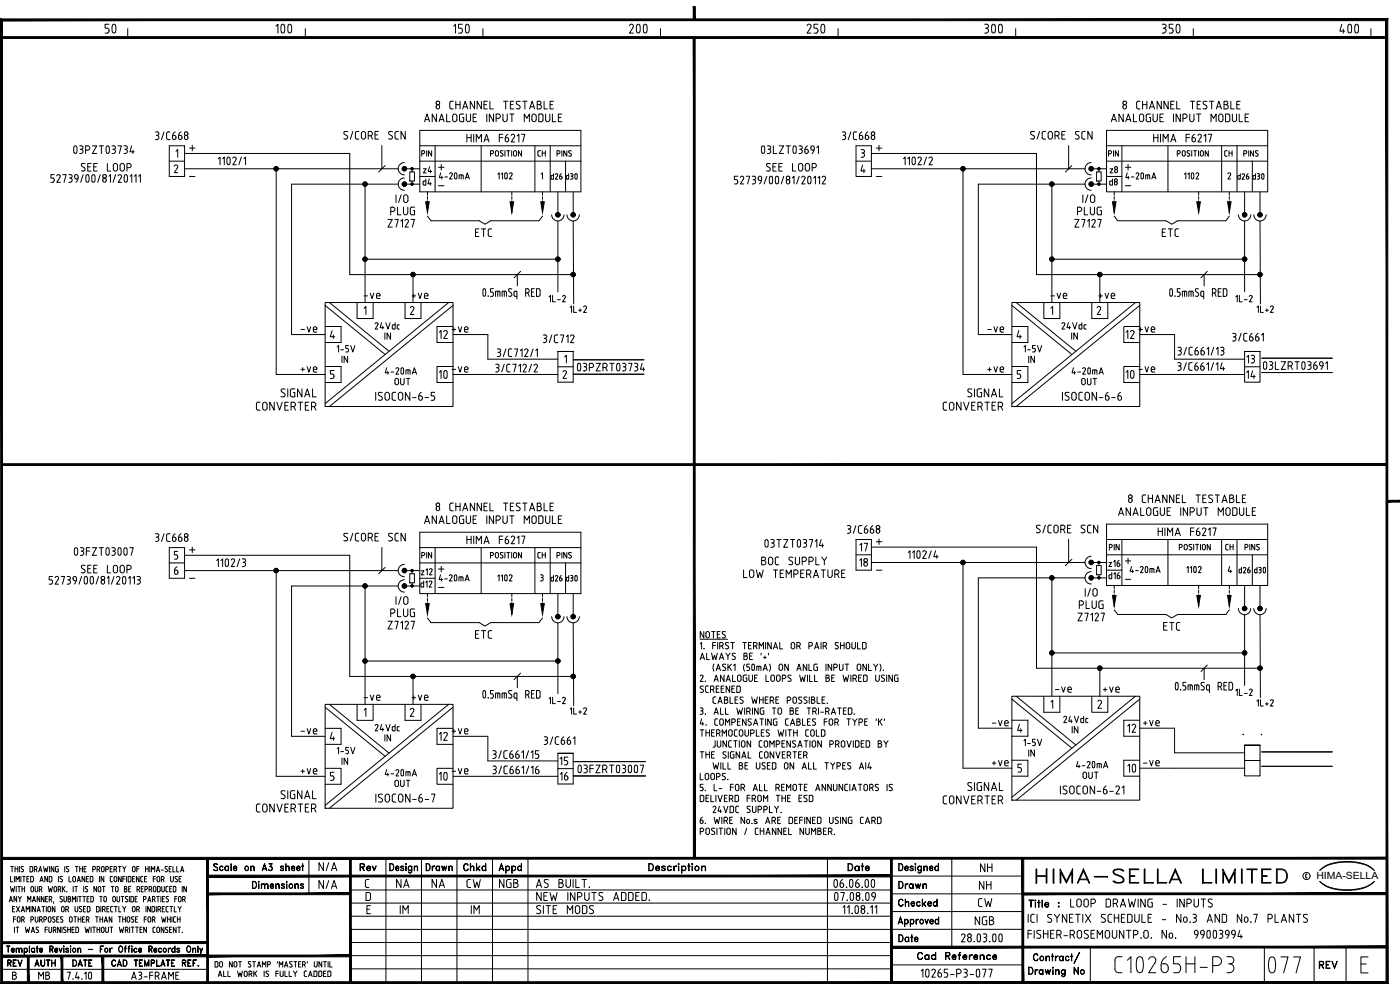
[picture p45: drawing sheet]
<svg xmlns="http://www.w3.org/2000/svg" width="420mm" height="297mm" viewBox="0 0 420 297" stroke-linecap="round" stroke-linejoin="round" font-family="sans-serif">
<defs><g id="words">
<g font-size="11.9">
<text x="26.5" y="13.4">50</text>
<text x="77.3" y="13.4">100</text>
<text x="132.6" y="13.4">150</text>
<text x="183.8" y="13.4">200</text>
<text x="239.2" y="13.4">250</text>
<text x="290.3" y="13.4">300</text>
<text x="345.7" y="13.4">350</text>
<text x="397.2" y="13.4">400</text>
</g>
<g font-size="11">
<text x="126.6" y="116.8">10</text>
<text x="332.7" y="116.8">10</text>
<text x="126.6" y="237.4">10</text>
<text x="333.4" y="234.9">10</text>
</g>
<g font-size="8.4">
<text x="167.6" y="56.4">d30</text>
<text x="373.9" y="56.4">d30</text>
<text x="167.6" y="177.1">d30</text>
<text x="374.3" y="174.6">d30</text>
</g>
<text font-size="7.9" x="310.1" y="266.3">HIMA-SELLA LIMITED</text>
<text font-size="6.2" x="167.2" y="235.7">16</text>
<g font-size="5.7">
<text x="336.2" y="33.9">8 CHANNEL TESTABLE</text>
<text x="332.7" y="37.7">ANALOGUE INPUT MODULE</text>
<text x="102" y="43">S/CORE SCN</text>
<text x="308" y="43">S/CORE SCN</text>
<text x="22.9" y="52.6">SEE LOOP</text>
<text x="228.6" y="52.6">SEE LOOP</text>
<text x="141.8" y="72.3">ETC</text>
<text x="347.8" y="72.3">ETC</text>
<text x="130.9" y="102.7">12</text>
<text x="336.9" y="102.7">12</text>
<text x="82.9" y="120.3">SIGNAL</text>
<text x="288.9" y="120.3">SIGNAL</text>
<text x="334.8" y="155.9">ANALOGUE INPUT MODULE</text>
<text x="309.7" y="161.2">S/CORE SCN</text>
<text x="102" y="163.7">S/CORE SCN</text>
<text x="22.9" y="173.2">SEE LOOP</text>
<text x="227.5" y="170.7">BOC SUPPLY</text>
<text x="222.2" y="174.6">LOW TEMPERATURE</text>
<text x="323.1" y="183.8">PLUG</text>
<text x="116.4" y="186.3">PLUG</text>
<text x="337.6" y="220.8">12</text>
<text x="130.9" y="223.3">12</text>
<text x="288.9" y="238.5">SIGNAL</text>
<text x="76.2" y="244.8">CONVERTER</text>
<text x="82.9" y="240.9">SIGNAL</text>
<text x="282.2" y="242.4">CONVERTER</text>
<text x="94.9" y="262.5">N/A</text>
<text x="293.5" y="262.8">NH</text>
<text x="94.9" y="267.8">N/A</text>
<text x="118.2" y="267.4">NA</text>
<text x="128.8" y="267.4">NA</text>
<text x="139.3" y="267.4">CW</text>
<text x="148.9" y="267.4">NGB</text>
<text x="293.2" y="268.1">NH</text>
<text x="119.2" y="275.5">IM</text>
<text x="140.4" y="275.5">IM</text>
<text x="159.8" y="275.5">SITE MODS</text>
<text x="160.2" y="271.3">NEW INPUTS ADDED.</text>
<text x="292.8" y="273.4">CW</text>
<text x="320.3" y="273.4">LOOP DRAWING - INPUTS</text>
<text x="291.7" y="278.7">NGB</text>
</g>
<g font-size="5.3">
<text x="126.3" y="53.3">z4</text>
<text x="336.5" y="53.3" transform="rotate(-90 336.5 53.3)">z8</text>
<text x="116.4" y="65.6">PLUG</text>
<text x="322.4" y="65.6">PLUG</text>
<text x="111.5" y="99.8">24Vdc</text>
<text x="373.2" y="110.1">13</text>
<text x="117.5" y="116.8">OUT</text>
<text x="323.8" y="116.8">OUT</text>
<text x="373.2" y="114.7">14</text>
<text x="76.2" y="124.2">CONVERTER</text>
<text x="282.2" y="124.2">CONVERTER</text>
<text x="257.2" y="166.5">17</text>
<text x="257.2" y="171.1">18</text>
<text x="332" y="171.4">z16</text>
<text x="332" y="175">d16</text>
<text x="348.2" y="190.1">ETC</text>
<text x="141.8" y="192.6">ETC</text>
<text x="111.5" y="220.5">24Vdc</text>
<text x="318.2" y="218">24Vdc</text>
<text x="171.4" y="230.7" transform="rotate(-90 171.4 230.7)">15</text>
<text x="117.5" y="237.4">OUT</text>
<text x="324.2" y="234.9">OUT</text>
<text x="107.2" y="262.5">Rev</text>
<text x="127" y="262.5">Drawn</text>
<text x="138.3" y="262.5">Chkd</text>
<text x="253.6" y="262.5">Date</text>
<text x="268.8" y="267.8">Drawn</text>
<text x="268.8" y="273">Checked</text>
<text x="268.8" y="283.6">Date</text>
<text x="274.5" y="289.3">Cad Reference</text>
<text x="395.1" y="291.7">REV</text>
<text x="10.6" y="294.9">MB</text>
<text x="38.5" y="294.9">A3-FRAME</text>
</g>
<g font-size="4.9">
<text x="166.2" y="48">PINS</text>
<text x="125.9" y="56.8">d4</text>
<text x="164.4" y="55">d26</text>
<text x="332" y="56.8">d8</text>
<text x="370.4" y="55">d26</text>
<text x="89.6" y="100.9">-ve</text>
<text x="134.8" y="100.9">+ve</text>
<text x="295.6" y="100.9">-ve</text>
<text x="340.8" y="100.9">+ve</text>
<text x="114.7" y="103">IN</text>
<text x="320.7" y="103">IN</text>
<text x="89.6" y="112.9">+ve</text>
<text x="105.5" y="110.1" transform="rotate(-90 105.5 110.1)">IN</text>
<text x="134.8" y="112.9">-ve</text>
<text x="295.6" y="112.9">+ve</text>
<text x="311.9" y="110.1" transform="rotate(-90 311.9 110.1)">IN</text>
<text x="340.8" y="112.9">-ve</text>
<text x="332" y="166.2">PIN</text>
<text x="366.9" y="166.2">CH</text>
<text x="125.6" y="173.6">z12</text>
<text x="125.6" y="168.6">PIN</text>
<text x="160.5" y="168.6">CH</text>
<text x="166.2" y="168.6">PINS</text>
<text x="371.1" y="173.2">d26</text>
<text x="164.4" y="175.7">d26</text>
<text x="89.6" y="221.5">-ve</text>
<text x="134.8" y="221.5">+ve</text>
<text x="297" y="219.1">-ve</text>
<text x="342.2" y="219.1">+ve</text>
<text x="118.5" y="223.7" transform="rotate(-90 118.5 223.7)">IN</text>
<text x="89.6" y="233.5">+ve</text>
<text x="105.5" y="230.7" transform="rotate(-90 105.5 230.7)">IN</text>
<text x="134.8" y="233.5">-ve</text>
<text x="297" y="231.1">+ve</text>
<text x="311.9" y="228.2" transform="rotate(-90 311.9 228.2)">IN</text>
<text x="342.2" y="231.1">-ve</text>
<text x="1.4" y="291">REV</text>
<text x="9.5" y="291">AUTH</text>
<text x="20.8" y="291">DATE</text>
</g>
<g font-size="4.4">
<text x="125.6" y="48">PIN</text>
<text x="160.5" y="48">CH</text>
<text x="332" y="48">PIN</text>
<text x="366.5" y="48">CH</text>
<text x="108.3" y="90.7">-ve</text>
<text x="122.8" y="90.7">+ve</text>
<text x="314.3" y="90.7">-ve</text>
<text x="328.8" y="90.7">+ve</text>
<text x="315.7" y="208.8">-ve</text>
<text x="330.2" y="208.8">+ve</text>
<text x="108.3" y="211.3">-ve</text>
<text x="122.8" y="211.3">+ve</text>
<text x="324.6" y="221.2" transform="rotate(-90 324.6 221.2)">IN</text>
</g>
<text font-size="3" x="395.1" y="263.8">HIMA-SELLA</text>
<text font-size="2.6" x="372.2" y="221.5">. .</text>
</g></defs>
<!-- layer: 00-DRG_FRAME -->
<g fill="none" stroke="#000" stroke-width=".3">
<path d="M3.2 260h.8M3.6 260v1.6M4.5 260v1.6M5.3 260v1.6M5.8 260v1.6M9 260l.8 .1-.2 1.5h-.6zM13.1 260l.3 1.6 .3-1.1 .4 1.1 .3-1.6M14.9 260v1.6M16.2 260v1.6l-.8-1.6v1.6M17 260l-.3 .3v1.1l.3 .2M17 260h.5M19.4 260v1.6"/>
<path d="M22.6 260h.8M23 260v1.6M23.9 260v1.6M24.7 260v1.6M25.9 260h-.7v1.6h.7M28.2 260l.5 .4-.5 .5M28.3 260h-.5v1.6M32.1 260l.5 .4-.5 .5M32.2 260h-.4v1.6M33.7 260h-.6v1.6h.6M35.5 260h.8M35.9 260v1.6"/>
<path d="M36.8 260l.5 .7v.9M37.8 260l-.5 .7M41.7 260h-.7v1.6M43.7 260v1.6M44.5 260v1.6M45 260v1.6M51.4 260h-.6v1.6h.6M51.9 260v1.6h.7M53 260v1.6h.7M64.3 259.2l.6-.1 .4 .3-.4-.2-.7 .2 .1 .4 .8 .4a.55 .55 0 0 1 .2 .6 .55 .55 0 0 1-.4 .4l-.8-.3 .4 .3 .8-.3-.1-.5-1-.6zM66.1 259.9l.5-.1 .2 .4v-.2a.57 .57 0 0 0-.9 .5 .57 .57 0 0 0 .9 .6l.1-.2a.66 .66 0 0 1-1 .1 .66 .66 0 0 1 .2-1.1zM67.7 259.9l.5-.1 .3 .3-.3-.2a.61 .61 0 0 0-.7 .6 .61 .61 0 0 0 .7 .7l.3-.3a.66 .66 0 0 1-1 .1 .66 .66 0 0 1 .2-1.1z"/>
<path d="M68.5 259.8l.1 1.4zM69.3 259.1l.1 2.1zM75.2 259.8l.1 1.4zM75.6 259.9h.6l.1 1.3-.2-1.2-.3-.1-.5 .3zM79.4 259.1l.7 2.1-.7-1.8-.7 1.8zM81.1 259.9a.65 .65 0 0 1 .7 .5 .65 .65 0 0 1-.5 .8 .65 .65 0 0 1-.8-.4h.1a.57 .57 0 0 0 .9 .3l.2-.4M81.6 259.2l-.9-.1h1l-.6 .9M81.6 259.1l-.6 .9 .5 .1 .2 .3M84.3 259.9v.4M84.9 259.9l.2 .2a.52 .52 0 0 0-.5-.3 .52 .52 0 0 0-.4 .3l.8 .6M85.7 259.1l.1 2.1zM86.1 259.9h.6l.1 1.3-.2-1.2-.3-.1-.5 .3z"/>
<path d="M90.5 259.8l.6 .1zM90.8 259.1l.1 2.1zM92.7 257.5v10.7M115.8 257.5v37.3M117 259.1a1.08 1.08 0 0 1 1.2 1.1 1.08 1.08 0 0 1-1.2 1zM117.1 259.2a.97 .97 0 0 1 1 1 .97 .97 0 0 1-1 .9zM120.4 259.9v.4M121 259.9l.2 .2-.4-.3-.6 .3 .9 .6M121.8 259.1l.1 .3zM121.8 259.2h.1M121.8 259.8l.1 1.4zM122.7 259.9l.5-.1 .3 .3-.3-.2a.6 .6 0 0 0-.6 .6 .6 .6 0 0 0 .6 .6l.3-.2a.66 .66 0 0 1-1 0 .66 .66 0 0 1 .2-1z"/>
<path d="M123.5 259.8v1.8l-.6 .4-.3-.4 .4 .3 .4-.3zM124.3 259.8l.1 1.4zM124.7 259.9h.5l.1 1.3-.1-1.2-.4-.1-.4 .3zM126.5 257.5v37.3M137.1 257.5v37.3M147.8 257.5v37.3M150.5 259.1l.7 2.1-.7-1.8-.7 1.8zM151.8 259.8v2.2zM153.6 259.8l.1 2.2zM153.9 259.9a.64 .64 0 0 1 .8 .3 .64 .64 0 0 1-.2 .8 .64 .64 0 0 1-.8-.1l.4 .2a.6 .6 0 0 0 .6-.6 .6 .6 0 0 0-.6-.6l-.4 .2zM155.6 259.9l.5-.1 .3 .3-.3-.2a.6 .6 0 0 0-.7 .6 .6 .6 0 0 0 .7 .6l.3-.2a.67 .67 0 0 1-1 .1 .67 .67 0 0 1 .2-1.1zM156.4 259.1l.1 2.1z"/>
<path d="M158.5 257.5v37.3M194.7 259.1h.7a1.15 1.15 0 0 1 .7 1.1 1.15 1.15 0 0 1-.7 1h-.7zM194.8 259.2a1.01 1.01 0 0 1 1.2 .7 1.01 1.01 0 0 1-.6 1.2h-.6zM198.8 259.9v.4M199.5 259.9l.2 .2-.4-.3-.8 .3 1.1 .6M202.2 259.8l.1 1.4zM203.5 259.2l.2-.1 .1 .2-.2 .1zM203.6 259.2h.1M203.6 259.8l.1 1.4zM204.5 259.8l.1 2.2zM206.4 259.8l.7 .1zM206.7 259.1l.1 2.1z"/>
<path d="M207.6 259.2l.2-.1 .1 .2-.2 .1zM207.7 259.2h.1M207.7 259.8l.1 1.4zM210.5 259.8l.1 1.4zM248.3 257.5v37.3M269.7 259.1a1.09 1.09 0 0 1 1.3 1.1 1.09 1.09 0 0 1-1.3 1zM269.8 259.2a.97 .97 0 0 1 1.1 1 .97 .97 0 0 1-1.1 .9zM273.3 259.9v.4M273.9 259.9l.2 .2-.4-.3-.6 .3 .9 .6M274.7 259.1l.1 .3zM274.7 259.2h.1M274.7 259.8l.1 1.4z"/>
<path d="M275.7 259.9l.4-.1 .4 .3-.4-.2a.6 .6 0 0 0-.6 .6 .6 .6 0 0 0 .6 .6l.4-.2a.67 .67 0 0 1-1.1 .1 .67 .67 0 0 1 .3-1.1zM276.5 259.8v1.8l-.7 .4-.3-.4 .6 .3 .4-.5zM277.2 259.8l.1 1.4zM277.6 259.9h.6l.1 1.3-.2-1.2-.3-.1-.5 .3zM280.8 259.9l.4-.1 .4 .3-.4-.2a.6 .6 0 0 0-.6 .6 .6 .6 0 0 0 .6 .6l.4-.2a.67 .67 0 0 1-1.1 .1 .67 .67 0 0 1 .3-1.1zM281.6 259.1l.1 2.1zM285.6 257.5v26.7M399.5 259.1l-1.8 .8-1.6 1.3 1.5-1.1 1.7-.8M399.5 259.1a18.8 18.8 0 0 1 9.6 0M409 259.1l1.8 .8 1.7 1.3a10.9 10.9 0 0 0-8.2-2.5l-2.5 .1-2.5 .5M2.8 270.6l.5-1.6 .4 1.6M2.9 270.2h.7"/>
<path d="M3.1 266l.4 1.6 .3-1.1 .3 1.1 .3-1.6M3.2 263v1.6h.6M3.8 272.7h.5M4 275.8h.7M4.3 263v1.6M4.3 278.2v1.6M4.4 272h-.6v1.6h.6M4.5 260.7h.8M4.7 275.1h-.7v1.6M4.8 264.6v-1.6l.5 .9 .5-.9v1.6M4.8 278.2h.8M4.9 266v1.6"/>
<path d="M4.9 272l1 1.6M5 269v1.6l-.8-1.6v1.6M5.2 278.2v1.6M5.3 266h.8M5.4 275.1l.6 .2v1.2a.41 .41 0 0 1-.5 .2 .41 .41 0 0 1-.3-.5zM5.5 269l.4 .7v.9M5.7 266v1.6M5.9 272l-1 1.6M6.3 263v1.6M6.4 273.6l.5-1.6 .5 1.6M6.4 269l-.5 .7M6.5 260.6l.4 .3a.43 .43 0 0 1 0 .6 .43 .43 0 0 1-.6 0"/>
<path d="M6.5 276l.7-.3-.1-.6h-.6v1.6M6.5 273.1h.7M6.6 266v1.6M6.6 266.7h.8M6.8 263h.8M7 276l.3 .7M7 260h-.6l.1 .6M7.2 263v1.6M7.4 266v1.6M7.6 278.2l.3 1.6 .4-1.1 .3 1.1 .3-1.6M7.9 273.6v-1.6l.4 .9 .5-.9v1.6M8.1 263.7h.5"/>
<path d="M8.3 270.6v-1.6l.5 .9 .4-.9v1.6M8.7 263h-.6v1.6h.6M9.3 276l.7-.3-.1-.6h-.6v1.6M9.3 272v1.6M9.4 279.8l.5-1.6 .5 1.6M9.5 266l.5 .2v1.2a.37 .37 0 0 1-.3 .2 .37 .37 0 0 1-.4-.2v-1zM9.5 279.4h.7M9.7 270.6l.5-1.6 .5 1.6M9.9 270.2h.6M10 263.3l-.2-.3h-.6v1.6l.6-.1 .2-.3M10 263.3v.9M10.3 260.9l.8-.3-.2-.6h-.6v1.6"/>
<path d="M10.5 266l.1 1.4a.37 .37 0 0 0 .3 .2 .37 .37 0 0 0 .4-.2v-1.4M10.6 275.1v1.4a.41 .41 0 0 0 .5 .2 .41 .41 0 0 0 .3-.5v-1.1M10.6 272v1.6l-.8-1.6v1.6M10.8 260.9l.3 .7M10.9 278.3v.4l.5 .4a.42 .42 0 0 1 .1 .6 .42 .42 0 0 1-.7 0M10.9 278.3h.7M11.1 273.6l.5-1.6 .5 1.6M11.3 273.1h.6M11.6 261.6l.5-1.6 .5 1.6M11.8 261.1h.6M11.8 266.9l.7-.2-.1-.7h-.6v1.6M11.9 276h.4"/>
<path d="M11.9 269v1.6l-.7-1.6v1.6M12 264.6l.5-1.6 .5 1.6M12.1 264.1h.7M12.3 275l.4 .5-.4 .5M12.3 275.1h-.4v1.6M12.3 266.9l.3 .7M12.4 276l.3 .7M12.6 272h.8M13 272v1.6M13.2 276l.7-.3-.1-.6h-.6v1.6M13.2 269v1.6l-.8-1.6v1.6M13.5 278.9h.7"/>
<path d="M13.7 269.7h.4M13.9 272v1.6M14.2 278.2h-.7v1.6M14.3 263v1.6l-.8-1.6v1.6M14.3 269h-.6v1.6h.6M14.4 273.1v.3a.41 .41 0 0 0 .5 .2 .41 .41 0 0 0 .3-.5M14.4 272.4v-.2a.41 .41 0 0 1 .5-.2 .41 .41 0 0 1 .3 .4M14.4 272.4v.7M14.5 266l.3 1.6 .3-1.1 .3 1.1 .3-1.6M14.7 275.1l.5 .2v1.2a.41 .41 0 0 1-.4 .2 .41 .41 0 0 1-.3-.5zM14.7 278.2v1.4a.41 .41 0 0 0 .5 .2 .41 .41 0 0 0 .3-.4v-1.2M14.8 269.9l.7-.3-.1-.6h-.6v1.6"/>
<path d="M15.2 272.4v.7M15.2 269.9l.4 .7M15.6 263.3l-.2-.3h-.6v1.6l.6-.1 .2-.3M15.6 263.3v.9M16 279.1h.4M16.1 270.6l-.1 .4M16.4 278.2l.4 .4-.4 .5M16.4 278.2h-.4v1.6M16.4 266l.5 .2v1.2a.37 .37 0 0 1-.3 .2 .37 .37 0 0 1-.3-.2l-.1-1zM16.5 272v1.6l-.8-1.6v1.6M16.5 279.1l.3 .7M16.5 275.1h-.4l-.3 .2v.3l.6 .4a.43 .43 0 0 1 0 .6 .43 .43 0 0 1-.6 0"/>
<path d="M17 275.8h.5M17.2 260.7h.3v.9h-.5M17.5 266.9l.7-.2-.1-.7h-.6v1.6M17.5 263v1.6M17.7 275.1h-.7v1.6h.7M17.9 266.9l.4 .7M18 264.5l.4 .1M18.1 278.2v1.6l-.8-1.6v1.6M18.4 273.1l.1 .3a.41 .41 0 0 0 .5 .2 .41 .41 0 0 0 .3-.5M18.5 273.1v-.9a.41 .41 0 0 1 .5-.2 .41 .41 0 0 1 .3 .4v.7M18.6 278.2v1.6M18.7 269h-.4l-.3 .2 .1 .3 .5 .4a.42 .42 0 0 1 0 .6 .42 .42 0 0 1-.6 0"/>
<path d="M18.7 276a.42 .42 0 0 1 .1 .6 .42 .42 0 0 1-.7 0M18.7 266v1.6M18.8 263l-.5-.1-.3 .3 .1 .3 .6 .6-.3 .5M18.9 275.1h-.5l-.2 .2v.3l.5 .4M19 266.6l.5 1M19.2 269v1.4a.37 .37 0 0 0 .4 .2 .37 .37 0 0 0 .3-.2l.1-1.4M19.3 278.8l.4 .3a.43 .43 0 0 1 0 .6 .43 .43 0 0 1-.6 0M19.5 266l-.8 .9M19.7 272.9l.8-.3-.1-.6h-.7v1.6M19.8 278.3h-.7l.1 .5M20.1 267.5h.1M20.1 260.6l.4 .3a.42 .42 0 0 1 .1 .6 .42 .42 0 0 1-.7 0"/>
<path d="M20.2 272.9l.4 .7M20.3 278.2v1.6M20.3 278.9h.8M20.4 269l.7 .1v.4l-.3 .2 .4 .4-.4 .5h-.4zM20.4 269.7h.4M20.7 260h-.7l.1 .6M20.7 263v1.6h.7M21 275.1l.6 .2v1.2a.41 .41 0 0 1-.5 .2 .41 .41 0 0 1-.3-.5zM21.1 278.2v1.6M21.6 278.9h.5M21.7 270.6v-1.6l.5 .9 .5-.9v1.6M21.8 264.1l.1 .3a.41 .41 0 0 0 .5 .2 .41 .41 0 0 0 .3-.5"/>
<path d="M21.8 264.1l.1-.9a.41 .41 0 0 1 .5-.2 .41 .41 0 0 1 .3 .4v.7M22 266v1.6M22.2 275.1h.8M22.3 278.2h-.7v1.6h.7M22.4 266h.8M22.5 273.1l.1 .3a.41 .41 0 0 0 .5 .2 .41 .41 0 0 0 .2-.5M22.5 272v1.1M22.6 275.1v1.6M22.8 266v1.6M23.1 269v1.6M23.2 264.6l.4-1.6 .5 1.6M23.3 264.1h.7"/>
<path d="M23.3 272v1.1M23.5 275.1v1.6M23.5 275.8h.8M23.6 279.4l-.2 .4h-.6v-1.6l.7 .2 .1 1M23.6 269h.8M23.9 272v.5l.5 .4a.43 .43 0 0 1 .1 .6 .43 .43 0 0 1-.7 0M23.9 272h.7M23.9 260.7h.8M24 269v1.6M24.3 275.1v1.6M24.8 275.8h.5M24.9 269h.8"/>
<path d="M25.1 272.7h.4M25.1 266v1.6M25.2 260.7h.5M25.3 269v1.6M25.4 275.1h-.6v1.6h.6M25.4 263v1.6l-.8-1.6v1.6M25.5 278.2l.4 1.6 .3-1.1 .3 1.1 .3-1.6M25.6 267.5l.4 .1M25.7 272h-.6v1.6h.6M25.9 276l.8-.3-.2-.6h-.6v1.6M25.9 263.7h.5M26.1 269.7h.5"/>
<path d="M26.3 266h-.4l-.3 .2v.3l.7 .6-.3 .5M26.4 276l.3 .7M26.6 263h-.7v1.6h.7M26.7 273.6l.3-.4v-1.1l-.8-.1v1.6h.5M26.8 269h-.7v1.6h.7M27.3 278.2v1.6M27.8 278.2h.8M27.8 260.9h.5M27.9 263.3l-.2-.3h-.6v1.6l.7-.2 .1-1.1M28 269.3l-.1-.3h-.7v1.6h.7l.1-.4M28 269.3v.9M28.2 278.2v1.6"/>
<path d="M28.7 275.1h.8M29 266v1.6l-.8-1.6v1.6M29.1 275.1v1.6M29.1 278.2v1.6M29.1 278.9h.8M29.1 260.9l.8-.3-.2-.6h-.6v1.6M29.5 273.6l.3-.4-.1-1.1-.7-.1v1.6h.5M29.6 260.9l.4 .7M29.7 266l.5 .2v1.2a.37 .37 0 0 1-.3 .2 .37 .37 0 0 1-.4-.2v-1zM29.8 263v1.6M29.9 269h.8M29.9 278.2v1.6"/>
<path d="M30 275.1v1.6M30 275.8h.8M30.3 272v1.6M30.3 269v1.6M30.4 261.1l.1 .3a.41 .41 0 0 0 .5 .2 .41 .41 0 0 0 .3-.5M30.5 261.1v-.9a.41 .41 0 0 1 .5-.2 .41 .41 0 0 1 .3 .4v.7M30.6 278.2l.6 .2v1.2a.41 .41 0 0 1-.5 .2 .41 .41 0 0 1-.3-.4zM30.7 266h.8M30.8 272.9h.4M30.8 275.1v1.6M31.1 266v1.6M31.2 263v1.6l-.9-1.6v1.6"/>
<path d="M31.2 269.4v-.2a.37 .37 0 0 1 .3-.2 .37 .37 0 0 1 .4 .2v1.2a.37 .37 0 0 1-.4 .2 .37 .37 0 0 1-.3-.2v-.3M31.2 272l.4 .4-.4 .5M31.2 272h-.4v1.6M31.2 269.4v.8M31.3 272.9l.3 .7M31.3 276.7l.5-1.6 .5 1.6M31.5 276.3h.6M31.7 278.2l.1 1.4a.41 .41 0 0 0 .4 .2 .41 .41 0 0 0 .3-.4l.1-1.2M31.8 260.9h.4M32.1 272.7h.5M32.7 272h-.6v1.6h.6M33 278.2h.8"/>
<path d="M33.1 260.7h.4M33.1 263.3v1.1l.7 .2M33.2 273.2l.3 .4M33.2 272.3v.9M33.4 266h.8M33.4 278.2v1.6M33.5 273.6h.4M33.6 275.1v1.6l-.8-1.6v1.6M33.8 263h-.6l-.1 .3M33.8 266v1.6M33.9 272h-.5l-.2 .3M34 269l.6 .2v1.2a.37 .37 0 0 1-.4 .2 .37 .37 0 0 1-.3-.2l-.1-1z"/>
<path d="M34.2 260.9l.8-.3-.2-.6h-.6v1.6M34.2 264.1l.1 .3a.41 .41 0 0 0 .5 .2 .41 .41 0 0 0 .3-.5M34.2 264.1l.1-.9a.41 .41 0 0 1 .5-.2 .41 .41 0 0 1 .3 .4v.7M34.4 272h.8M34.7 260.9l.3 .7M34.8 272v1.6M35.1 269l.1 1.4a.37 .37 0 0 0 .3 .2 .37 .37 0 0 0 .3-.2l.1-1.4M35.4 266.4v-.2a.37 .37 0 0 0-.4-.2 .37 .37 0 0 0-.3 .2v1.2a.37 .37 0 0 0 .3 .2 .37 .37 0 0 0 .4-.2v-.3M35.5 266.4v.8M35.5 275.1h.8M35.7 272v1.6h.6M35.8 278.2l.3 1.6 .4-1.1 .3 1.1 .3-1.6"/>
<path d="M35.9 275.1v1.6M36.4 263v1.6l-.8-1.6v1.6M36.4 269h.8M36.8 269v1.6M36.8 272l.5 .7v.9M36.8 275.1v1.6M36.8 275.8h.9M36.9 263.7h.6M37.3 266l.7 .1v.4l-.3 .2 .4 .4-.4 .5h-.4zM37.3 266.7h.4M37.5 263h-.6v1.6M37.6 279.1l.8-.2-.2-.7h-.6v1.6"/>
<path d="M37.7 275.1v1.6M37.8 272l-.5 .7M38 263v1.6M38.1 279.1l.3 .7M38.3 275.1l.6 .2v1.2a.41 .41 0 0 1-.5 .2 .41 .41 0 0 1-.3-.5zM38.3 269h-.4l-.3 .2 .1 .3 .5 .4a.42 .42 0 0 1 0 .6 .42 .42 0 0 1-.6 0M38.6 266.7h.5M38.8 269v1.6M38.9 278.2v1.6M39.2 266h-.6v1.6h.6M39.3 263.3l-.2-.3h-.6v1.6l.7-.2 .1-1.1M39.3 269l.7 .1-.1 1.5h-.6z"/>
<path d="M39.4 278.2h.8M39.7 273.1l.1 .3a.41 .41 0 0 0 .4 .2 .41 .41 0 0 0 .3-.5M39.7 272.4l.1-.2a.41 .41 0 0 1 .4-.2 .41 .41 0 0 1 .3 .4M39.7 261.1l.1 .3a.41 .41 0 0 0 .5 .2 .41 .41 0 0 0 .3-.5M39.7 272.4v.7M39.8 261.1v-.9a.41 .41 0 0 1 .5-.2 .41 .41 0 0 1 .3 .4v.7M39.8 263.7h.5M39.8 278.2v1.6M40.2 275.1h-.5l-.3 .2 .1 .3 .5 .4a.42 .42 0 0 1 .1 .6 .42 .42 0 0 1-.7 0M40.4 263h-.6v1.6h.6M40.6 272.4v.7M40.6 269.7h.4"/>
<path d="M40.7 275.8h.4M40.7 278.2h.8M41 272.9l.8-.3-.2-.6h-.6v1.6M41 260.7h.7M41.1 278.2v1.6M41.1 266.9h.4l.4 .7M41.2 269h-.6v1.6h.6M41.3 275.1h-.6v1.6h.6M41.5 266l.4 .4-.4 .5M41.5 266h-.4v1.6M41.5 272.9l.3 .7M41.7 263v1.6l-.8-1.6v1.6"/>
<path d="M42 278.9h.5M42.2 263.3l.1 1.1 .6 .2M42.4 266.7h.5M42.7 278.2h-.7v1.6h.7M42.9 263h-.5l-.2 .3M43 266h-.6v1.6h.6M43.1 269.9l.7-.3-.1-.6h-.6v1.6M43.3 275.8h.6M43.4 263.7h.5M43.5 266.9l.7-.2-.1-.7h-.6v1.6M43.7 260.7h.8M43.8 272v1.6"/>
<path d="M43.9 275.1h-.6v1.6M44 278.2v1.6l-.9-1.6v1.6M44 263h-.6v1.6h.6M44.3 270.6l.5-1.6 .5 1.6M44.5 270.2h.6M44.6 275.1l.6 .2v1.2a.41 .41 0 0 1-.5 .2 .41 .41 0 0 1-.3-.5zM44.7 266.9l.8-.2-.2-.7h-.6v1.6M45.1 272v1.6l-.8-1.6v1.6M45.2 266.9l.4 .7M45.4 261.6v-1.6l.6 .9 .4-.9v1.6M45.7 276l.8-.3-.2-.6h-.6v1.6M45.8 269.9l.7-.3-.2-.6h-.5v1.6"/>
<path d="M45.9 279.4l.2 .4h.5M46 263.7h.7M46.1 273.6l.3-.4v-1.1l-.8-.1v1.6h.5M46.2 276l.3 .7M46.2 266l.5 .2v1.2a.37 .37 0 0 1-.3 .2 .37 .37 0 0 1-.3-.2l-.1-1zM46.2 269.9l.3 .7M46.6 278.2l-.6 .2-.1 1M46.7 263h-.7v1.6M46.9 272v1.6M46.9 261.6l.5-1.6 .5 1.6M47 269h.8M47.1 261.1h.6"/>
<path d="M47.1 264.1l.1 .3a.41 .41 0 0 0 .5 .2 .41 .41 0 0 0 .2-.5M47.1 264.1l.1-.9a.41 .41 0 0 1 .5-.2 .41 .41 0 0 1 .2 .4v.7M47.3 278.2l.5 .2v1.2a.41 .41 0 0 1-.5 .2 .41 .41 0 0 1-.2-.4zM47.4 272.9l.8-.3-.2-.6h-.6v1.6M47.4 269v1.6M47.9 272.9l.3 .7M48 266.3l-.1-.3h-.6v1.6l.6-.1 .1-.3M48.1 266.3v.9M48.3 269v1.6M48.4 261.1h.6M48.4 263.9l.8-.3-.1-.6h-.7v1.6M48.5 275.1l.3 1.6 .3-1.1 .4 1.1 .3-1.6"/>
<path d="M48.5 266l.1 1.4a.37 .37 0 0 0 .3 .2 .37 .37 0 0 0 .4-.2v-1.4M48.7 272.7h.5M48.7 269.7h.5M48.9 263.9l.4 .7M49.2 278.2v1.6l-.8-1.6v1.6M49.4 272h-.7v1.6h.7M49.4 269h-.7v1.6h.7M49.5 261.5l.4 .1M49.7 260.6l.6 .5-.4 .5M50 269.6l.4 .3a.42 .42 0 0 1 .1 .6 .42 .42 0 0 1-.7 0M50.2 272l-.3 .1-.1 1.1 .4 .4M50.2 272h.3"/>
<path d="M50.2 273.6h.3M50.2 279.1a.42 .42 0 0 1 .1 .6 .42 .42 0 0 1-.6 0M50.2 260h-.6l.1 .6M50.3 275.1v1.6M50.3 275.8h.8M50.4 278.3l-.4-.1-.3 .2v.3l.5 .4M50.4 266h-.4l-.2 .3v1.1l.6 .2M50.6 269h-.7l.1 .6M50.8 260.7h.4M50.9 266.7h.5M50.9 278.9h.5M51 272h.8"/>
<path d="M51.1 275.1v1.6M51.2 264.1l.1 .3a.41 .41 0 0 0 .4 .2 .41 .41 0 0 0 .3-.5M51.2 263v1.1M51.4 272v1.6M51.5 266h-.6v1.6h.6M51.5 278.2h-.6v1.6h.6M51.6 275.1v1.6M52 263v1.1M52.3 272v1.6h.6M52.4 275l-.3 .2v1.1l.3 .4M52.4 276.7h.3M52.4 275.1h.3"/>
<path d="M52.5 269.7h.6M52.5 264.5l.4 .1M52.8 266.3l-.2-.3h-.6v1.6l.6-.1 .2-.3M52.8 266.3v.9M52.9 278.2v1.6l-.9-1.6v1.6M53.1 269h-.6v1.6M53.2 263l-.4-.1-.3 .3 .1 .3 .6 .6-.3 .5M53.2 275.1v1.6M53.2 275.8h.8M53.3 278.2h.9M53.4 272l.5 .7v.9M53.7 278.2v1.6"/>
<path d="M53.7 263.7h.5M53.7 269l.6 .2v1.2a.37 .37 0 0 1-.4 .2 .37 .37 0 0 1-.3-.2v-1zM54 275.1v1.6M54.2 261.6l.5-1.6 .5 1.6M54.3 261.1h.7M54.4 263h-.7v1.6h.7M54.4 272l-.5 .7M54.7 279.8h.1M54.7 266v1.6M54.8 269.9l.8-.3-.2-.6h-.6v1.6M55.3 269.9l.3 .7M55.9 266v1.6l-.7-1.6v1.6"/>
<path d="M70.1 260.4h.9l-.1-.4a.57 .57 0 0 0-.8 .5 .57 .57 0 0 0 .8 .6l.2-.2a.62 .62 0 0 1-.9 .1 .62 .62 0 0 1-.1-.9 .62 .62 0 0 1 .9-.1l.1 .5h-1M75.8 264.4a1.09 1.09 0 0 1 1.2 1.1 1.09 1.09 0 0 1-1.2 1.1zM75.9 264.5a.97 .97 0 0 1 1.1 1 .97 .97 0 0 1-1.1 1zM77.6 264.4l.1 .3zM77.6 264.5h.1M77.6 265.1l.1 1.5zM78.4 265.1l.1 1.5zM78.8 265.2h.6l.1 1.4-.2-1.2-.3-.2-.5 .4zM78.8 260.7h1.1M79 260.7h.8M79.7 265.2h.6l.2 1.4-.2-1.2-.4-.2-.4 .4zM80.6 260.9l.3 .3"/>
<path d="M81.2 265.8h.8l-.1-.4a.56 .56 0 0 0-.8 .5 .56 .56 0 0 0 .8 .5l.2-.1a.62 .62 0 0 1-.8 0 .62 .62 0 0 1-.1-.8 .62 .62 0 0 1 .8-.1l.1 .5h-.9M81.3 260l.4 .5-.4 .7M82.7 265.1l.1 1.5zM83.1 265.2h.6l.1 1.4-.2-1.2-.3-.2-.5 .4zM84.2 261.1h.8M84.2 260.2l.9 .6-.3 .4h-.6v-.3l.1 .3M84.2 260h.8M84.5 266.4h.8M84.5 265.6l.8 .4 .1 .3a.52 .52 0 0 1-.5 .3 .52 .52 0 0 1-.5-.3l.2 .2M84.5 265.4h.8M84.6 265.2v.4M84.9 260.7v.5"/>
<path d="M85.2 265.2l.2 .3a.52 .52 0 0 0-.5-.4 .52 .52 0 0 0-.5 .4l.9 .6M85.2 266v.5M86 264.4l.1 .3h-.2zM86 264.5h.1M86 265.1l.1 1.5zM87.5 260.4h.9l-.1-.4a.57 .57 0 0 0-.8 .5 .57 .57 0 0 0 .8 .6l.2-.2a.62 .62 0 0 1-.9 .1 .62 .62 0 0 1-.1-.9 .62 .62 0 0 1 .9-.1l.1 .5h-1M88.5 265.1l.1 1.5zM88.8 265.2h.7v1.4l-.1-1.2-.4-.2-.4 .4zM89.1 260.4h.9l-.1-.4a.57 .57 0 0 0-.8 .5 .57 .57 0 0 0 .8 .6l.2-.2a.62 .62 0 0 1-.9 .1 .62 .62 0 0 1-.1-.9 .62 .62 0 0 1 .9-.1l.1 .5h-1M90.3 266.4h.7M90.3 265.6l.7 .4 .1 .3a.51 .51 0 0 1-.5 .3 .51 .51 0 0 1-.4-.3l.1 .2M90.3 265.4h.7"/>
<path d="M90.3 265.2v.4M91 265.2l.1 .3a.51 .51 0 0 0-.5-.4 .51 .51 0 0 0-.4 .4l.8 .6M91 266v.5M105.2 267h162.3M105.2 271h162.3M105.2 274.9h162.3M105.2 278.9h162.3M118.8 260.4h.8l-.2-.5a.58 .58 0 0 0-.6 .7 .58 .58 0 0 0 .7 .5l.1-.3-.1 .3a.62 .62 0 0 1-.8-.6 .62 .62 0 0 1 .9-.5l.1 .5h-.9M120.3 260h.8M120.3 260.2l.8 .4 .1 .3-.4 .3-.6-.3M121 260.6v.5M149.9 260.7h1.1"/>
<path d="M150 260.6h.9M151.8 260.1a.63 .63 0 0 1 1 0 .63 .63 0 0 1 0 .9 .63 .63 0 0 1-1-.1l.4 .2a.61 .61 0 0 0 .7-.6 .61 .61 0 0 0-.7-.6zM196.8 260.4h1l-.1-.4a.58 .58 0 0 0-.8 .1 .58 .58 0 0 0 .1 .9 .58 .58 0 0 0 .8-.2l.2 .1a.67 .67 0 0 1-1.1 .2 .67 .67 0 0 1 0-1 .67 .67 0 0 1 1.1 .1v.3h-1.2M198.6 261.1h1M198.6 260.2l1.1 .6-.4 .4-.8-.3 .3 .2M198.6 260h1M199.5 260.6v.5M200.4 260.1l.7-.3 .3 .4a.56 .56 0 0 0-.8-.1 .56 .56 0 0 0 0 .9 .56 .56 0 0 0 .8-.2l.1 .1a.69 .69 0 0 1-1 .2 .69 .69 0 0 1-.1-1zM202.4 260.1l.7-.3-.8 .6zM204.6 260.1a.69 .69 0 0 1 1-.1 .69 .69 0 0 1 0 1 .69 .69 0 0 1-1-.1l.4 .2a.61 .61 0 0 0 .8-.6 .61 .61 0 0 0-.8-.6zM210.6 260.2l.5-.4 .5 .1 .2 1.3-.3-1.2-.4-.1zM267.5 262.9h39.5"/>
<path d="M267.5 268.2h39.5M267.5 273.5h39.5M267.5 278.8h39.5M269.7 276.7h1.1M269.8 276.6h.9M270.2 275.1l.7 2.1-.7-1.8-.6 1.8zM271.5 275.8v2.1zM271.6 260.4h.9l-.3-.5a.59 .59 0 0 0-.6 .7 .59 .59 0 0 0 .8 .5l.2-.2a.61 .61 0 0 1-.9 .1 .61 .61 0 0 1-.1-.9 .61 .61 0 0 1 .9-.1l.1 .5h-1M271.7 275.9a.65 .65 0 0 1 .9 .6 .65 .65 0 0 1-.9 .6l-.2-.2 .4 .2a.61 .61 0 0 0 .6-.6 .61 .61 0 0 0-.6-.6l-.4 .2zM273.2 275.8l.1 2.1zM273.2 261.1h.8M273.2 260.2l.9 .6-.4 .4-.6-.3 .2 .2"/>
<path d="M273.2 260h.8M273.4 275.9a.65 .65 0 0 1 .9 .6 .65 .65 0 0 1-.9 .6l-.1-.2 .3 .2a.61 .61 0 0 0 .6-.6 .61 .61 0 0 0-.6-.6l-.3 .2zM273.9 260.6v.5M274.9 275.8l.1 1.4zM275.3 275.9l.4-.1-.7 .6zM277.6 275.8l.5 1.2 .5-1.2-.5 1.4zM279 260.4h.9l-.3-.5a.58 .58 0 0 0-.6 .7 .58 .58 0 0 0 .8 .5l.2-.2a.61 .61 0 0 1-.9 .1 .61 .61 0 0 1-.1-.9 .61 .61 0 0 1 .9-.1l.1 .5h-1M279.1 276.4h.9l-.1-.4a.56 .56 0 0 0-.8 .5 .56 .56 0 0 0 .8 .5l.2-.1a.61 .61 0 0 1-.9 .1 .61 .61 0 0 1 0-.9 .61 .61 0 0 1 .8-.1l.1 .5h-1M280.9 275.9l.4-.1 .3 .3-.3-.2a.61 .61 0 0 0-.6 .6 .61 .61 0 0 0 .6 .6l.3-.2a.66 .66 0 0 1-1 0 .66 .66 0 0 1 .3-1zM281.6 275.1l.1 2.1zM308.8 270.1h1.3zM309.4 270.1v2.1l.1-2.1"/>
<path d="M310.6 270.1l.3 .1-.2 .1zM310.7 270.1h.1M310.7 270.7l.1 1.5zM311.4 270.7l.7 .2zM311.7 270.1l.1 2.1zM312.7 270.1l.1 2.1zM313.6 271.4h1v-.2a.56 .56 0 0 0-.8-.2 .56 .56 0 0 0 0 .9 .56 .56 0 0 0 .8-.1 .65 .65 0 0 1-1 .1 .65 .65 0 0 1 .2-1h.8l.1 .6h-1.1M317.6 270.9l.2-.2 .1 .3-.2 .1zM317.6 272l.2-.1 .1 .2zM317.7 270.9h.1M317.7 272h.1M392.3 262.3l-.4 .1v.7l.4 .3"/>
<path d="M399.3 266.3l-1.7-.7-1.5-1.1a8.6 8.6 0 0 0 5.7 2.5 14.8 14.8 0 0 0 8.6-1l2.1-1.5a10.9 10.9 0 0 1-8.2 2.5l-2.5-.2-2.5-.5M.5 290.8h61.8M1.9 283.8l1.1 .1zM2.4 283.9v1.8l.1-1.8M3.4 285h.8l-.1-.4a.51 .51 0 0 0-.7 .5 .51 .51 0 0 0 .7 .5l.2-.1a.55 .55 0 0 1-.8 0 .55 .55 0 0 1 0-.7 .55 .55 0 0 1 .7-.2l.1 .5h-.9M4.4 291.7h-.6v2.1h.6a.59 .59 0 0 0 .5-.6 .59 .59 0 0 0-.6-.6M4.8 284.5l.1 1.2zM5.1 284.6h.6l.1 1.1-.2-1.1h-.3l-.4 .2zM6 284.6h.5l.1 1.1-.1-1.1h-.3l-.4 .2zM7.2 284.5l.1 1.9zM7.5 284.6a.56 .56 0 0 1 .8 .5 .56 .56 0 0 1-1 .4l.3 .2a.55 .55 0 0 0 .6-.6 .55 .55 0 0 0-.6-.5l-.3 .1zM8.8 283.8l.1 1.9z"/>
<path d="M9.7 284.6l.3-.1 .4 .2-.4-.1a.55 .55 0 0 0-.5 .5 .55 .55 0 0 0 .5 .6l.4-.2a.59 .59 0 0 1-1 0 .59 .59 0 0 1 .3-.9zM10.4 284.5v1.2zM10.9 284.5l.5 .1zM11.1 283.8l.1 1.9zM11.9 285h.8l-.1-.4a.51 .51 0 0 0-.7 .5 .51 .51 0 0 0 .7 .5l.2-.1a.55 .55 0 0 1-.8 0 .55 .55 0 0 1-.1-.8 .55 .55 0 0 1 .8-.1l.1 .5h-.9M15 284.7l.8-.1v-.6l-.8-.1-.1 1.8v-1.9l.9 .1v.8l-.8 .1M15.4 284.8l.5 .9-.4-.9M16.5 285h.8l-.1-.4a.51 .51 0 0 0-.7 .5 .51 .51 0 0 0 .7 .5l.1-.2-.1 .3a.57 .57 0 0 1-.8-.6 .57 .57 0 0 1 .9-.5v.5h-.8M17.7 284.5l.5 1.1 .4-1.1-.4 1.2zM19.1 283.8l.1 .3zM19.1 283.9h.1M19.1 284.5l.1 1.2z"/>
<path d="M19.8 284.8l.8 .6-.3 .3-.6-.2 .2 .2M19.8 284.6h.7M19.9 284.6v.3M20.2 291.7h.9l-.6 2.1M20.4 284.6l.2 .1-.3-.2-.6 .2 .8 .6M20.4 285.2v.5M21.1 283.9l.2 .1-.2 .1zM21.1 283.9h.1M21.1 284.5l.1 1.2zM23.1 291.7l-.5 1.6h1.2M23.3 284.5l.1 1.2zM23.5 292.9v.9"/>
<path d="M23.6 284.6h.6l.1 1.1-.2-1.1h-.3l-.4 .2zM25.4 292.1l.4-.4v2.1M26.5 284.8l1.3 .1zM26.7 291.9v1.7M27.4 291.9v1.7l-.4 .2-.3-.2M30.1 283.8h.9l-.9 .1v1.8zM30.1 284.7h.5l-.5 .1M33 284.5v1.2zM33.3 284.6l.4-.1-.7 .5zM33.7 288.3l.6-.3 .4 .5a.59 .59 0 0 0-.7-.4 .59 .59 0 0 0-.4 .6v.5a.59 .59 0 0 0 .3 .6 .59 .59 0 0 0 .6-.1l.2-.2a.63 .63 0 0 1-.7 .4 .63 .63 0 0 1-.5-.7zM35.3 289.5h1M35.4 289.4h.8"/>
<path d="M35.8 288l.7 1.9-.7-1.6-.6 1.6zM35.9 283.9l.1-.1a.96 .96 0 0 1 .9 1 .96 .96 0 0 1-.9 .9 1.21 1.21 0 0 1-.1-1.8zM35.9 284l.2-.1a.91 .91 0 0 1 .7 .9 .91 .91 0 0 1-.7 .9l-.4-.7zM37 288a.98 .98 0 0 1 1.1 1 .98 .98 0 0 1-1.1 .9zM37 288.1a.88 .88 0 0 1 1.1 .9 .88 .88 0 0 1-1.1 .8zM37.3 284.5l.5 .1zM37.7 283.9l-.2 1.8v-1.5l.4-.4-.3 .2M38.4 284.5l.5 .1zM38.8 283.9l-.2 1.8v-1.5l.4-.4-.3 .2M39.5 283.8l.1 .3zM39.5 283.9h.1M39.5 284.5l.1 1.2z"/>
<path d="M40.3 288l1 .1zM40.4 284.6l.4-.1 .2 .3-.1-.2a.51 .51 0 0 0-.7 .5 .51 .51 0 0 0 .7 .5l.2-.1a.59 .59 0 0 1-.9 0 .59 .59 0 0 1 .2-.9zM40.7 288.1v1.8l.1-1.8M41.7 285h.7v-.4a.51 .51 0 0 0-.8 .5 .51 .51 0 0 0 .8 .5v-.2v.3a.57 .57 0 0 1-.8-.6 .57 .57 0 0 1 .8-.5l.1 .5h-.8M41.9 289.8v-1.7l.9-.1h-1v1.9M43.4 288l.6 1.7 .7-1.7v1.9l-.1-1.4-.6 1.4-.5-1.4-.1 1.4zM44.7 284.7l.8-.1v-.6l-.8-.1v1.8v-1.9l.9 .2-.1 .7-.8 .1M45.1 284.8l.6 .9-.5-.9M45.4 288.9l.8-.1v-.6l-.8-.1v1.8v-1.9l.9 .2-.1 .7-.8 .1M46.2 285h.8l-.1-.4a.51 .51 0 0 0-.7 .5 .51 .51 0 0 0 .7 .5l.1-.2-.1 .3a.57 .57 0 0 1-.8-.6 .57 .57 0 0 1 .9-.5l.1 .5h-.9M47 288l.1 1.8 .9 .1h-1zM47.8 284.6l.4-.1 .2 .3-.1-.2a.51 .51 0 0 0-.7 .5 .51 .51 0 0 0 .7 .5l.1-.2-.1 .3a.62 .62 0 0 1-.7-.4 .62 .62 0 0 1 .2-.7z"/>
<path d="M48.9 288l.7 1.9-.7-1.6-.7 1.6zM49.9 288l1 .1zM50.4 288.1v1.8v-1.8M50.5 284.5l.1 1.2zM50.8 284.6l.4-.1-.6 .5zM51.5 289.8v-1.7l.9-.1h-1v1.9M51.8 284.6l.3-.1 .4 .2-.4-.1a.55 .55 0 0 0-.5 .5 .55 .55 0 0 0 .5 .6l.4-.2a.59 .59 0 0 1-1 0 .59 .59 0 0 1 .3-.9zM52.5 283.8v1.9zM53.1 285.6h.7M53.1 284.8l.8 .6-.3 .3-.5-.2 .1 .2M53.1 284.6h.7M53.2 284.6v.3"/>
<path d="M53.8 284.6l.1 .1-.3-.2-.5 .2 .7 .6M53.8 285.2v.5M54.8 288.9l.8-.1v-.6l-.8-.1-.1 1.8v-1.9l1 .2-.1 .7-.8 .1M56.3 283.9l.2-.1a.96 .96 0 0 1 .8 1 .96 .96 0 0 1-.8 .9 1.21 1.21 0 0 1-.2-1.8zM56.3 284l.3-.1a.91 .91 0 0 1 .6 .9 .91 .91 0 0 1-.6 .9l-.5-.7zM56.4 288h1l-.9 .1v1.7l.9 .1h-1zM56.5 288.9h.4l-.4 .1M57.8 284.5l.1 1.2zM57.9 288h1l-.9 .1v1.8zM58 288.9h.5l-.5 .1M58.1 284.6h.6v1.1l-.1-1.1h-.3l-.4 .2zM59.4 283.8v1.9z"/>
<path d="M59.4 289.7l.3 .1zM59.5 289.7h.1M60.4 285.6l-.5-1.1 .5 1.2M60.7 284.5l-.7 1.9zM65.1 288.5l.3 .2v1.1M65.1 288.5h-.6v1.7l.7-.1 .2-.3M65.5 293l.5-1.6 .6 1.6M65.7 292.6h.7M65.9 289v.7a.43 .43 0 0 0 .4 .5 .43 .43 0 0 0 .5-.5v-.7M65.9 289a.43 .43 0 0 1 .4-.5 .43 .43 0 0 1 .5 .5M67.1 291.4v1.6h.8M68.4 291.4v1.6h.7"/>
<path d="M69.7 288.5v1.7l-.8-1.7v1.7M70.2 289a.43 .43 0 0 1 .4-.5 .43 .43 0 0 1 .5 .5M70.2 289v.7a.43 .43 0 0 0 .4 .5 .43 .43 0 0 0 .5-.5v-.7M71.3 291.4l.3 1.6 .4-1.1 .4 1.1 .3-1.6M71.6 288.5h.9M72 288.5v1.7M73.3 291.8a.46 .46 0 0 1 .4-.4 .46 .46 0 0 1 .5 .4M73.3 291.8v.7a.46 .46 0 0 0 .4 .5 .46 .46 0 0 0 .5-.5v-.7M74.7 289.2l.4 .2M74.7 292.3h.5a.46 .46 0 0 0 .4-.5 .46 .46 0 0 0-.4-.4h-.5v1.6M75.1 289.4a.44 .44 0 0 1 .1 .7 .44 .44 0 0 1-.7 0M75.3 288.6h-.7l.1 .6"/>
<path d="M75.3 292.3l.3 .7M75.8 288.5h.9M76.2 291.4v1.6M76.2 288.5v1.7M76.5 292l.6 1M77.1 291.4l-.9 .9M77.2 290.2l.5-1.7 .5 1.7M77.4 289.7h.7M78.7 290.2v-1.7l.6 .9 .5-.9v1.7M79.3 291.4v1.6M79.9 291.5v.4l.6 .4M79.9 291.4h.7"/>
<path d="M80.3 289.4h.4M80.4 292.3a.44 .44 0 0 1 .1 .6 .44 .44 0 0 1-.7 0M80.7 288.5l.5 .5-.5 .4M80.7 288.5h-.4v1.7M82.8 292.1h.7M83.3 288.5l-.1 .5M83.5 291.4h-.7v1.6M83.8 290.2v-1.7l.5 .9 .6-.9v1.7M84.1 292.5a.46 .46 0 0 0 .4 .5 .46 .46 0 0 0 .5-.5M84.1 291.4v1.2M85 291.4v1.2M85.4 290.2l.5-1.7 .5 1.7"/>
<path d="M85.5 291.4v1.6h.8M85.6 289.7h.6M86.8 291.4v1.6h.7M87 288.6v.4l.5 .4M87 288.6h.7M87.5 289.4a.43 .43 0 0 1 .1 .7 .43 .43 0 0 1-.7 0M88.1 291.4l.5 .7v.9M88.2 288.5h.9M88.6 288.5v1.7M89.2 291.4l-.6 .7M89.6 289.2h.5M90.3 288.5h-.7v1.7h.7"/>
<path d="M90.8 289.4h.4M91.2 288.5l.5 .5-.5 .4M91.2 288.5h-.4v1.7M91.3 289.4l.4 .8M92.1 291.4l-.8 .1v1.1l.2 .3 .6 .1M92.3 288.5l-.1 .5M92.6 293l.5-1.6 .6 1.6M92.8 292.6h.7M94.2 291.4l.9 .1v1.1l-.2 .3-.7 .1zM94.3 288.5v1.2a.43 .43 0 0 0 .5 .5 .43 .43 0 0 0 .4-.5v-1.2M95.7 291.4l.8 .1 .1 1.1-.2 .3-.7 .1zM96.6 288.5v1.7l-.9-1.7v1.7"/>
<path d="M97.1 288.5h.8M97.1 292.1h.6M97.5 288.5v1.7M97.9 291.4h-.8v1.6h.8M98.5 288.5v1.7M98.9 291.3l.3 .2 .1 1.1-.4 .4M98.9 291.4h-.5v1.6h.5M99 288.5v1.7h.7M105.2 282.8h162.3M105.2 286.7h162.3M105.2 290.7h162.3M267.5 289.5h39.5"/>
<path d="M308.7 290.2a1.09 1.09 0 0 1 1.3 1.1 1.09 1.09 0 0 1-1.3 1zM308.8 290.3a.98 .98 0 0 1 1.2 1 .98 .98 0 0 1-1.2 .9zM310.5 286.2h.6l.4 .5a.65 .65 0 0 0-.8-.5 .65 .65 0 0 0-.5 .8v.5a.66 .66 0 0 0 .5 .7 .66 .66 0 0 0 .8-.4 .7 .7 0 0 1-.8 .5 .7 .7 0 0 1-.6-.8v-.5zM310.6 290.9l.1 1.4zM311 291l.5-.1-.8 .6zM312.1 291l.5-.1 .3 .3-.3-.2a.6 .6 0 0 0-.7 .6 .6 .6 0 0 0 .7 .6l.3-.2a.67 .67 0 0 1-1 .1 .67 .67 0 0 1 .2-1.1zM312.9 290.9l.1 1.4zM313.7 290.9l.4 1.1 .4-1.1 .4 1.1 .4-1.1-.4 1.4-.4-1.1-.4 1.1zM313.9 286.9l.1 1.4zM314.3 287h.6l.1 1.3-.2-1.2-.4-.1-.4 .3zM315.5 286.9l.7 .1zM315.8 286.2l.1 2.1z"/>
<path d="M315.9 290.2l.1 .3zM315.9 290.3h.1M315.9 290.9l.1 1.4zM316.7 286.9l.1 1.4zM316.8 290.9l.1 1.4zM317.1 287l.4-.1-.7 .6zM317.1 291h.7l.1 1.3-.2-1.2-.4-.1-.4 .3zM318.2 287l.4-.1 .4 .3-.4-.2a.6 .6 0 0 0-.6 .6 .6 .6 0 0 0 .6 .6l.4-.2a.67 .67 0 0 1-1 0 .67 .67 0 0 1 .2-1zM318.8 291l.4-.1 .4 .3-.4-.2a.6 .6 0 0 0-.6 .6 .6 .6 0 0 0 .6 .6l.4-.2a.67 .67 0 0 1-1.1 .1 .67 .67 0 0 1 .3-1.1zM319 286.9l.1 1.4zM319.6 290.9v1.8l-.6 .4-.4-.4 .4 .3 .5-.3zM319.8 287.2l.4-.3 .5 .1v.3v-.2a.57 .57 0 0 0-.9 .5 .57 .57 0 0 0 .9 .5l.1-.1a.65 .65 0 0 1-.9 .1 .65 .65 0 0 1-.1-.9z"/>
<path d="M321.3 286.9l.6 .1zM321.6 286.2v2.1zM322.3 290.2l1.2 1.8 .1-1.8v2.1l-1.2-1.8-.1 1.8zM323.9 285.7l-1.6 3.3zM327.2 284.2v10.6M379.5 284.2v10.6M394.4 284.2v10.6M404 284.2v10.6"/>
<circle cx="74" cy="260.5" r=".67"/>
<circle cx="74" cy="260.5" r=".59"/>
<circle cx="87.3" cy="265.8" r=".67"/>
<circle cx="87.3" cy="265.8" r=".59"/>
<circle cx="209.2" cy="260.5" r=".62"/>
<circle cx="209.2" cy="260.5" r=".71"/>
<circle cx="276.6" cy="276.5" r=".59"/>
<circle cx="276.6" cy="276.5" r=".67"/>
<circle cx="392.1" cy="262.8" r="1.07"/>
<circle cx="21.9" cy="293.7" r=".05"/>
<circle cx="22.3" cy="285.1" r=".53"/>
<circle cx="22.3" cy="285" r=".59"/>
<circle cx="24.6" cy="293.7" r=".05"/>
<circle cx="31.9" cy="285.1" r=".53"/>
<circle cx="31.9" cy="285" r=".59"/>
<circle cx="49.4" cy="285" r=".59"/>
<circle cx="49.5" cy="285.1" r=".53"/>
<circle cx="312.7" cy="287.5" r=".68"/>
<circle cx="312.7" cy="287.5" r=".6"/>
<circle cx="324.9" cy="291.6" r=".68"/>
<circle cx="324.9" cy="291.6" r=".6"/>
</g>
<g fill="#000" stroke="#000" stroke-width=".3">
<path d="M.5 11v.5l415.7-.5zM.5 11.5l415.7-.5v.5z"/>
<path d="M208.1 2v3.9h.5zM208.1 2h.5v3.9z"/>
<path d="M208.1 2v3.9h.5zM208.1 2h.5v3.9z"/>
<path d="M.5 139.1v.6l415.7-.6zM.5 139.7l415.7-.6v.6z"/>
<path d="M416.2 150.1v.6l4-.6zM416.2 150.7l4-.6v.6z"/>
<path d="M208.1 11.3v246.2h.5zM208.1 11.3h.5v246.2z"/>
<path d="M267.3 257.5l.5 37.3v-37.3zM267.3 257.5l.5 37.3h-.5z"/>
<path d="M.5 257.8h415.7v-.6zM.5 257.2h415.7l-415.7 .6z"/>
<path d="M62.3 268.4h42.9v-.5zM62.3 267.9h42.9l-42.9 .5z"/>
<path d="M62.3 263.1h205.2v-.5zM62.3 262.6h205.2l-205.2 .5z"/>
<path d="M307 268.4h109.2v-.5zM307 267.9h109.2l-109.2 .5z"/>
<path d="M.5 282.6v.5l61.8-.5zM.5 283.1l61.8-.5v.5z"/>
<path d="M.5 286.6v.5l61.8-.5zM.5 287.1l61.8-.5v.5z"/>
<path d="M.7 294.6l-.5 .5 415.8-.5zM.2 295.1l415.8-.5 .5 .5zM416 6.2v288.4l.5 .5zM416 6.2l.5-.5v289.4zM.7 6.2h415.3l.5-.5zM.2 5.7h416.3l-415.8 .5zM.2 5.7l.5 288.9v-288.4zM.2 5.7l.5 288.9-.5 .5z"/>
<path d="M8.2 286.8v8h.5zM8.2 286.8h.5v8z"/>
<path d="M18.3 286.8v8h.6zM18.3 286.8h.6v8z"/>
<path d="M30.6 286.8v8h.5zM30.6 286.8h.5v8z"/>
<path d="M62 257.5v37.3h.6zM62 257.5h.6v37.3z"/>
<path d="M104.9 257.5v37.3h.5zM104.9 257.5h.5v37.3z"/>
<path d="M62.3 287.1h42.9v-.5zM62.3 286.6h42.9l-42.9 .5z"/>
<path d="M267.5 283.9v.5l148.7-.5zM267.5 284.4l148.7-.5v.5z"/>
<path d="M306.7 257.5v37.3h.5zM306.7 257.5h.5v37.3z"/>
</g>
<!-- layer: 051-TEXT -->
<g fill="none" stroke="#000" stroke-width=".3">
<path d="M109.6 265.7l.3 .5 .8 .1M109.7 264.4v1.4M109.9 267.8h.7l.5 .2 .1 1.6-.3 .5-1 .1zM110.1 272.8h.8M110.2 263.9l-.6 .5M111.2 271.7h-1.1v2.4h1.1M161 266.3l.8-2.4 .7 2.4M164.5 264l-.2-.1a.57 .57 0 0 0-.9 .1 .57 .57 0 0 0 .2 .8M168.4 263.9a.54 .54 0 0 1 .5 .5 .54 .54 0 0 1-.5 .6M168.4 263.9h-.7v2.4M169.9 263.9v1.7M171.2 263.9v1.7"/>
<path d="M172 263.9v2.4M172.8 263.9v2.4h1.1M174.7 263.9h1.3M175.3 263.9v2.4M250.4 264.1a1.65 1.65 0 0 0 .4 2.2 1.65 1.65 0 0 0 .4-2.2M250.4 264.1l.4-.2 .4 .2M250.6 268.1a1.65 1.65 0 0 0 .4 2.1l.4-.3M250.6 268l.4-.2 .4 .2M251.4 268.1v1.8M252.1 265.2v.6M252.3 265h.4M252.3 267.8h1.1l-.7 2.4"/>
<path d="M252.7 264.9a.62 .62 0 0 1 .6 .5 .62 .62 0 0 1-.4 .8 .62 .62 0 0 1-.8-.5M252.9 263.9a1.39 1.39 0 0 0-.8 1.3M253 272.3l.5-.6v2.4M254.3 272.3l.5-.6v2.4M255.1 264.1v1.9M255.2 268l.4-.2 .4 .2M255.3 268.1a1.69 1.69 0 0 0 .3 2.1 1.65 1.65 0 0 0 .4-2.1M255.9 264.1a1.65 1.65 0 0 1-.5 2.2l-.3-.3M256.7 272l.4-.3a1.58 1.58 0 0 1 0 2.4l-.4-.2M256.7 272v1.9M256.9 265a.67 .67 0 0 1 1 .5 .67 .67 0 0 1-.9 .7l-.2-.5M257 268.2v.4l.4 .2"/>
<path d="M257 269.1a.59 .59 0 0 1 .9 0 .59 .59 0 0 1 0 .8 .59 .59 0 0 1-.9 0zM257.4 267.8l-.4 .4M257.4 267.8h.4l.2 .4M257.6 263.9a1.6 1.6 0 0 0-.8 1.9M258 268.2l-.2 .6h-.4M258.4 273.3a.62 .62 0 0 1 .9-.4 .62 .62 0 0 1 .3 .9 .62 .62 0 0 1-.9 .2l-.3-.4M258.4 273.3v.3M259.7 264.1a1.65 1.65 0 0 0 .4 2.2 1.69 1.69 0 0 0 .4-2.2M259.9 268l.4-.2 .4 .2M259.9 268.1a1.69 1.69 0 0 0 .4 2.1 1.65 1.65 0 0 0 .4-2.1M261.2 272.3l.6-.6v2.4M261.6 264.1v1.9"/>
<path d="M262.2 269.1h.4M262.4 264.1a1.69 1.69 0 0 1-.4 2.2l-.4-.3M262.6 272.3l.5-.6v2.4M262.7 268.8l-.7 1.4M262.7 268.8v-.5a.62 .62 0 0 0-.7-.4 .62 .62 0 0 0-.5 .7 .62 .62 0 0 0 .7 .5M308.6 274.3v2.4M309.6 279.1h-1.1v2.4M310.4 279.1v2.4M310.4 274.3l-1 .3v1.6l.2 .5h.8M311.2 274.3v2.4M312.4 279.2a.64 .64 0 0 0-.9-.1 .64 .64 0 0 0-.2 .9l.8 .4a.67 .67 0 0 1 0 1 .67 .67 0 0 1-1 0M313.2 279.1v2.4"/>
<path d="M314.5 279.1v2.4M314.5 274.5v.5l.9 .7a.67 .67 0 0 1 0 1 .67 .67 0 0 1-1-.1M314.6 274.5h1M316.4 279.1h-1.1v2.4h1.1M316.4 274.3l.8 1.1v1.3M318 274.3l-.8 1.1M320.2 274.3v2.4l-1.4-2.4v2.4M322 274.3h-1v2.4h1M323.5 279.3l.4-.2 .5 .2 .2 1.6a.67 .67 0 0 1-.7 .6 .67 .67 0 0 1-.6-.6zM323.5 274.3v2.4M325 274.3v2.4M325.8 274.3l1.6 2.4"/>
<path d="M326.6 279.2a.64 .64 0 0 0-.9-.1 .64 .64 0 0 0-.1 .9l.8 .4a.67 .67 0 0 1 0 1 .67 .67 0 0 1-1 0M327.4 274.3l-1.6 2.4M328.5 279.1h-1.1v2.4h1.1M330.8 275.3l.7 .4a.67 .67 0 0 1 0 1 .67 .67 0 0 1-1-.1M331.9 279.3l.4-.2 .5 .2 .2 1.6a.67 .67 0 0 1-.7 .6 .67 .67 0 0 1-.6-.6zM332.5 274.9l.1 1.6 1 .2M333.8 279.1v1.8a.67 .67 0 0 0 .7 .6 .67 .67 0 0 0 .6-.6l.1-1.8M334.4 274.3v2.4M335.7 274.3v2.4M337.3 279.1v2.4l-1.3-2.4v2.4M337.6 274.3h-1v2.4h1M338.1 279.1h1.3"/>
<path d="M338.8 279.1v2.4M339.2 274.3h-.8v2.4h.8l.5-.2v-1.6M340.6 274.3l-.1 1.8a.67 .67 0 0 0 .7 .6 .67 .67 0 0 0 .7-.6M341.9 274.3v1.8M342.7 274.3v2.4h1M343.5 279.3l.4-.2 .5 .2 .2 .5v1.1a.67 .67 0 0 1-.7 .6 .67 .67 0 0 1-.6-.6zM345.6 274.3h-1v2.4h1M348.8 275.9h1.1M350.1 279.1v2.4l-1.4-2.4v2.4M354.4 274.3v2.4l-1.3-2.4v2.4M355.3 275.4a.54 .54 0 0 1 .6-.3 .54 .54 0 0 1 .4 .6v.5a.54 .54 0 0 1-.6 .5 .54 .54 0 0 1-.5-.5zM358.4 275.4a.72 .72 0 0 1 .6 .9 .72 .72 0 0 1-1 .4"/>
<path d="M360.3 279.7a.54 .54 0 0 1 .6-.6 .54 .54 0 0 1 .5 .6l-.1 .9-.6 .9M360.3 279.9l.3 .5 .7 .1M360.3 279.7v.2M362.3 276.7l.8-2.4 .8 2.4M362.4 279.3l.3-.2a1.63 1.63 0 0 1 0 2.4 1.63 1.63 0 0 1-.3-2.2zM362.5 276.1h1.1M364.3 279.3l.3-.2a1.58 1.58 0 0 1 0 2.4 1.69 1.69 0 0 1-.3-2.2zM365.9 279.1h.5a.54 .54 0 0 1 .6 .6 .54 .54 0 0 1-.6 .5M366 274.3v2.4l-1.3-2.4v2.4M367.6 274.3l.5 .3v1.6l-.5 .5M367.6 274.3h-.8v2.4h.8M372.1 279.1l-.6 1.9h1.4"/>
<path d="M372.7 274.3v2.4l-1.4-2.4v2.4M373.4 275.6a.54 .54 0 0 1 .6-.5 .54 .54 0 0 1 .5 .6v.5a.54 .54 0 0 1-.5 .5 .54 .54 0 0 1-.6-.5M373.5 275.7v.5M376.3 274.3h1l-.6 2.4M380.5 275.7h.7M381.2 274.3a.67 .67 0 0 1 .6 .7 .67 .67 0 0 1-.6 .7M381.2 274.3h-.7v2.4M382.7 274.3v2.4h1M384.5 276.7l.8-2.4 .8 2.4M384.8 276.1h1M388.3 274.3v2.4l-1.4-2.4v2.4M389 274.3h1.4"/>
<path d="M389.7 274.3v2.4M391.3 274.5l-.1 .5 .9 .7a.67 .67 0 0 1 .1 1 .67 .67 0 0 1-1-.1M391.3 274.5h1.1M276.5 291.3l.5-.5v2.4M277.9 291.1a1.65 1.65 0 0 0 .4 2.1l.3-.1 .2-.6-.1-1.4M279.6 291.2a.56 .56 0 0 1 .9-.3 .56 .56 0 0 1 .1 .8l-.9 1.5h1M281.5 292.6a.54 .54 0 0 0 .5 .6 .54 .54 0 0 0 .6-.6M281.5 292.1v.6M281.6 291.9h.4a.61 .61 0 0 1 .6 .8M282.3 290.8a1.39 1.39 0 0 0-.8 1.3M284.4 290.8h-1v1.1h.6l.4 .5-.2 .7-.8 .1M285.2 292.4h1.1"/>
<path d="M287.1 292.1h.7a.67 .67 0 0 0 .6-.6 .67 .67 0 0 0-.6-.7h-.7v2.4M288.5 280.6a.56 .56 0 0 1 .9-.3 .56 .56 0 0 1 .1 .8l-.9 1.5h1M289.5 291.9a.71 .71 0 0 1 .8 .8 .71 .71 0 0 1-1.1 .5M289.8 290.8a.54 .54 0 0 1 .5 .5 .54 .54 0 0 1-.5 .6M290.4 282.1a.54 .54 0 0 0 .5 .5 .54 .54 0 0 0 .6-.5M290.4 282.1a.58 .58 0 0 1 .6-.8 .58 .58 0 0 1 .5 .8M290.4 280.6a.54 .54 0 0 0 .6 .7 .54 .54 0 0 0 .5-.7M291.1 292.4h1.1M293.1 291.1v1.8M293.4 280.5a1.69 1.69 0 0 0 .3 2.1 1.65 1.65 0 0 0 .4-2.1M293.9 291.1l.1 .9-.1 .9-.4 .3-.4-.3M294.8 290.8h1.1l-.7 2.4"/>
<path d="M295.4 281.3a.71 .71 0 0 1 .7 .8 .71 .71 0 0 1-1 .5M295.6 280.2a.54 .54 0 0 1 .5 .5 .54 .54 0 0 1-.5 .6M296.7 290.8h1.1l-.7 2.4M298 280.5a1.69 1.69 0 0 0 .4 2.1l.4-.3M298.8 280.5v1.8M299.9 280.5a1.65 1.65 0 0 0 .4 2.1l.4-.3M300.7 280.5v1.8M308.5 280.2h1.1M313.2 280.2h1.3M315.3 280.2h.8M317.2 280.5h.6a.67 .67 0 0 0 .7-.7 .67 .67 0 0 0-.7-.7h-.6v2.4M318 280.5l.5 1"/>
<path d="M319.3 280.7h1.1M321.2 280.5h.6a.67 .67 0 0 0 .7-.7 .67 .67 0 0 0-.7-.7h-.6v2.4M322 280.5l.5 1M327.4 280.2h.8M329.3 281.5v-2.4l.8 1.4 .8-1.4v2.4M334.6 290.8l.2 .6 .5 .4 1.4 .1M336.7 287l-1.4 .1-.5 .4-.2 .6v2.7M338.3 288.1l1.1-1.1v4.9M340.2 280.5h.7a.67 .67 0 0 0 .6-.7 .67 .67 0 0 0-.6-.7h-.7v2.4M341.3 287.6l-.3 1.8 .3 1.9M341.3 287.6a.87 .87 0 0 1 .8-.6 .87 .87 0 0 1 .8 .6l.2 2.2a1.74 1.74 0 0 1-.8 2h-.5l-.5-.5M344.7 287.8a1.11 1.11 0 0 1 1.1-.8 1.11 1.11 0 0 1 1.1 .8"/>
<path d="M346.9 287.8l-.2 .9-2 3.2h2.2M348.5 290.8a1.07 1.07 0 0 0 1 1 1.07 1.07 0 0 0 1.1-1M348.5 289.7v1.1M348.7 289.2a1.42 1.42 0 0 1 1.9 .7v.9M350.1 287.1l-1.2 1-.4 1.6M350.9 280.5a.54 .54 0 0 1 .5-.6 .54 .54 0 0 1 .5 .6v.5a.54 .54 0 0 1-.5 .5 .54 .54 0 0 1-.5-.5M350.9 280.5v.5M354.3 290.8l-.5 .9-1.6 .2M354.3 287h-2.1v2.2l1.6 .1 .5 .9M354.3 290.2v.6M355.9 287v4.9M355.9 289.2h2.7"/>
<path d="M358.6 287v4.9M359.4 280.5h-.4a.62 .62 0 0 1-.7-.6 .62 .62 0 0 1 .5-.7 .62 .62 0 0 1 .7 .5v.9l-.6 .9M360.2 290.2h2.1M363.9 289.7h1.4a1.32 1.32 0 0 0 1.3-1.3 1.32 1.32 0 0 0-1.3-1.4h-1.4v4.9M365.9 281.5h.4M366.2 280.2h.1M366.3 280.2a.67 .67 0 0 1 .7 .7 .67 .67 0 0 1-.7 .6M368.2 287h1.1M368.7 280.5a.71 .71 0 0 1-.9-.5 .71 .71 0 0 1 .5-.9l.3 .1a1.78 1.78 0 0 1-.4 2.3M368.7 289.2a1.33 1.33 0 0 1 1.6 1.2 1.33 1.33 0 0 1-1.3 1.4l-.8 .1M369.2 287a1.07 1.07 0 0 1 1.1 1.1 1.07 1.07 0 0 1-1.1 1.1M370.6 280.5a.71 .71 0 0 1-.9-.5 .71 .71 0 0 1 .5-.9l.2 .1a1.78 1.78 0 0 1-.3 2.3"/>
<path d="M372.4 280.5v1M380.9 287.6a5 5 0 0 0 .4 4.1h.9a4.5 4.5 0 0 0 0-4.4l-.7-.2-.5 .5M384.4 287.1h2.2l-1.4 4.8M388.2 287.1h2.1l-1.3 4.8M408.4 289.2h1.6M410.6 287.1h-2.2v4.8h2.2"/>
<circle cx="254.1" cy="266.2" r=".07"/>
<circle cx="254.2" cy="270.1" r=".07"/>
<circle cx="255.7" cy="274" r=".07"/>
<circle cx="258.7" cy="266.2" r=".07"/>
<circle cx="258.9" cy="270.1" r=".07"/>
<circle cx="259" cy="272.3" r=".57"/>
<circle cx="260.4" cy="274" r=".07"/>
<circle cx="357.1" cy="276.7" r=".07"/>
<circle cx="375.4" cy="276.7" r=".07"/>
<circle cx="292.3" cy="282.5" r=".07"/>
<circle cx="297" cy="282.5" r=".07"/>
<circle cx="342.4" cy="281.4" r=".07"/>
<circle cx="345.5" cy="281.4" r=".07"/>
<circle cx="352.8" cy="281.4" r=".07"/>
</g>
<!-- layer: 01-DRAW -->
<g fill="none" stroke="#000" stroke-width=".3">
<path d="M46.7 39.6h.5M47.2 39.6a.52 .52 0 0 1 .5 .5 .52 .52 0 0 1-.5 .5M49.2 39.6l-.7 2.3M50.5 39.6l-.4 .2-.1 1.6M50.5 39.6h.5M52.6 39.6a1.53 1.53 0 0 0-.8 1.8M54.3 39.6a1.5 1.5 0 0 0-.7 1.8M55.7 39.6a.53 .53 0 0 0-.3 .8 .53 .53 0 0 0 .9 0 .53 .53 0 0 0-.3-.8M55.8 39.6h.2M126 39.1h48.3v18.5h-48.3zM127.4 36.5l.8-2.3 .7 2.3M127.7 35.9h1"/>
<path d="M130.9 31.9a.52 .52 0 0 1 .5-.5 .52 .52 0 0 1 .5 .5M130.9 31.9a.55 .55 0 0 0 .5 .8 .55 .55 0 0 0 .5-.8M131 34.2v2.3l-1.3-2.3v2.3M131.8 36.5l.7-2.3 .8 2.3M132 35.9h1M134 34.2v2.3h1.1M135.8 34.9a.65 .65 0 0 1 .7-.7 .65 .65 0 0 1 .6 .7v1a.65 .65 0 0 1-.6 .6 .65 .65 0 0 1-.7-.6M135.8 34.9v1M136 30.4l-.9 .2-.1 1.6 .2 .4 .8 .1M136.8 30.4v2.3M136.8 31.4h1.3M138.1 30.4v2.3"/>
<path d="M138.9 32.7l.7-2.3 .8 2.3M139.1 32.1h1M139.2 34.2h-.8l-.4 .3-.1 1.5 .2 .4 1.1 .1v-1.3h-.4M139.9 34.2v1.7a.65 .65 0 0 0 .7 .6 .65 .65 0 0 0 .6-.6v-1.7M142 35.2h.7M142.4 30.4v2.3l-1.3-2.3v2.3M143 34.2h-1v2.3h1M144.5 30.4v2.3l-1.3-2.3v2.3M145.2 31.4h.8M146.1 34.2v2.3M146.3 30.4h-1.1v2.3h1.1M147 30.4v2.3h1.1"/>
<path d="M148.1 34.2v2.3l-1.2-2.3v2.3M148.9 35.5h.6a.65 .65 0 0 0 .7-.6 .65 .65 0 0 0-.7-.7h-.6v2.3M150.9 34.2v1.7M151.1 30.4h1.3M151.8 30.4v2.3M152.2 34.2v1.7a.65 .65 0 0 1-.6 .6 .65 .65 0 0 1-.7-.6M153 34.2h1.3M153.2 31.4h.7M153.6 34.2v2.3M154.2 30.4h-1v2.3h1M155.1 30.5l-.2 .4 .3 .4M155.1 30.5h1"/>
<path d="M155.2 31.3l.6 .4a.62 .62 0 0 1 .1 .9 .62 .62 0 0 1-.9-.1M156.9 30.4h1.3M157.3 36.5v-2.3l.8 1.3 .8-1.3v2.3M157.5 30.4v2.3M158.9 32.7l.8-2.3 .8 2.3M159.2 32.1h1M159.6 34.9a.66 .66 0 0 1 .7-.7 .66 .66 0 0 1 .6 .7v1a.65 .65 0 0 1-.6 .6 .65 .65 0 0 1-.7-.6M159.6 34.9v1M161.2 30.4h.7a.51 .51 0 0 1 .5 .5 .51 .51 0 0 1-.5 .5 .65 .65 0 0 1 .6 .6 .65 .65 0 0 1-.6 .7h-.7zM161.2 31.4h.7M161.7 34.2h.7l.5 .3 .1 1.5-.3 .4-1 .1zM163.3 30.4v2.3h1"/>
<path d="M163.7 34.2v1.7a.65 .65 0 0 0 .7 .6 .65 .65 0 0 0 .6-.6v-1.7M165.1 31.4h.7M165.8 34.2v2.3h1M166.1 30.4h-1v2.3h1M167.6 35.2h.7M168.6 34.2h-1v2.3h1M252.8 39.6h.5M253.3 39.6a.52 .52 0 0 1 .5 .5 .52 .52 0 0 1-.5 .5M255.4 39.6l-.8 2.3M256.6 39.6l-.5 .5M256.6 39.6h.5M258.7 39.6a1.32 1.32 0 0 0-.8 1.3"/>
<path d="M260.5 39.6a1.53 1.53 0 0 0-.8 1.8M261.9 39.6a.53 .53 0 0 0-.3 .8 .53 .53 0 0 0 .8 0 .53 .53 0 0 0-.3-.8M261.9 39.6h.2M332.1 39.1h48.3v18.5h-48.3zM16.3 52.4h-1v1h.6l.4 .5-.2 .7-.8 .1M17 52.8a.55 .55 0 0 1 .8-.3 .55 .55 0 0 1 .1 .8l-.9 1.4h1.1M18.8 52.4h1.1l-.7 2.3M20.6 52.4h.5M20.9 53.4a.68 .68 0 0 1 .7 .8 .68 .68 0 0 1-1 .5M22.2 45.8a1.59 1.59 0 0 1 .4-2 1.59 1.59 0 0 1 .4 2M22.2 45.8l.4 .2 .4-.2M23.4 53.4l-.6 1.3"/>
<path d="M23.9 43.8h.5a.52 .52 0 0 1 .5 .5 .52 .52 0 0 1-.5 .5M24.2 44.8h.1M24.3 44.8a.65 .65 0 0 1 .6 .6 .65 .65 0 0 1-.6 .7M25 52.4l-.8 2.3M25.7 45h.6a.65 .65 0 0 0 .7-.6 .65 .65 0 0 0-.7-.6h-.6v2.3M25.9 54.4l.3 .3 .4-.3M27.7 54.4l.3 .3 .4-.3M27.7 43.8h1.3l-1.3 2.3h1.3M29.8 43.8h1.3M30.1 52.4l-.8 2.3M30.4 43.8v2.3M30.8 54.2a.52 .52 0 0 0 .6 .5 .52 .52 0 0 0 .5-.5"/>
<path d="M31.9 45.8a1.59 1.59 0 0 1 .4-2 1.59 1.59 0 0 1 .4 2M32 45.8l.3 .2 .4-.2M32.7 52.9l.5-.5v2.3M33.6 43.8h.5a.52 .52 0 0 1 .5 .5 .52 .52 0 0 1-.5 .5M33.9 44.8a.64 .64 0 0 1 .7 .6 .64 .64 0 0 1-.6 .7M34.7 52.4l-.8 2.3M35.4 43.8h1l-.6 2.3M36.4 53.3l-.9 1.4h1M37.2 43.8h.5a.52 .52 0 0 1 .5 .5 .52 .52 0 0 1-.5 .5M37.4 54.4l.4 .3 .3-.3M37.5 44.8a.64 .64 0 0 1 .7 .6 .64 .64 0 0 1-.6 .7M39.1 52.9l.5-.5v2.3"/>
<path d="M39.5 43.8l-.5 1.8h1.3M39.9 45v1.1M40.3 52.9l.5-.5v2.3M41.6 52.9l.5-.5v2.3M46.9 40.6a.68 .68 0 0 1 .8 .8 .68 .68 0 0 1-1 .5M50 41.4l.3 .4 .7 .1M50.8 43.7h4.6v9.2h-4.6zM50.8 48.4h4.6M51.8 41.4a.52 .52 0 0 0 .5 .5 .52 .52 0 0 0 .5-.5M51.9 40.6h.4a.59 .59 0 0 1 .5 .8M52.3 49.9a.54 .54 0 0 1 .8-.4 .54 .54 0 0 1 .1 .9M52.8 45.4l.5-.5v2.3"/>
<path d="M53.2 50.4l-.9 1.4h1M53.6 41.4a.52 .52 0 0 0 .5 .5 .52 .52 0 0 0 .5-.5M53.7 40.6h.4a.59 .59 0 0 1 .5 .8M55.4 41.4a.52 .52 0 0 0 .5 .5 .52 .52 0 0 0 .5-.5M55.4 41.4a.56 .56 0 0 1 .5-.8 .56 .56 0 0 1 .5 .8M55.4 46h49.6v36.4h67M55.4 50.6h64.1M56.9 52.9h1.6M56.9 44.4h1.6M57.7 43.6v1.7M65.5 47.6l.5-.5v2.3M66.8 47.6l.5-.5v2.3"/>
<path d="M68.3 47.2l.3-.1a1.51 1.51 0 0 1 0 2.3 1.62 1.62 0 0 1-.3-2.2zM69.9 47.5a.54 .54 0 0 1 .7-.3 .54 .54 0 0 1 .2 .8l-.9 1.4h1M72.4 47.1l-.7 2.3M73.2 47.6l.5-.5v2.3M82.9 50.6v61.8h14.7M109.6 55.3v35.5M118.9 58.5v2.3M119.5 55.3h-32v45.1h10.1M120.4 58.5l-.8 2.3M121.4 53.4a1.85 1.85 0 0 0-1.9 1.8 1.85 1.85 0 0 0 1.9 1.9M121.4 48.8a1.85 1.85 0 0 0-1.9 1.8 1.85 1.85 0 0 0 1.9 1.9M121.4 50.6h4.6"/>
<path d="M121.4 55.3h4.6M123 51.6h1.4v2.7h-1.4zM123.7 50.6v1M123.7 54.3v1M126 43.7h48.3M126 48.4h48.3M128.3 57.6v1M128.3 59v.8M130.6 43.7v13.9M131.6 55.7h1.7M131.6 50.2h1.7M132.3 51.9l-.5 1.4h1.1"/>
<path d="M133.5 53.1h.8M134.9 52.2a.43 .43 0 0 1 .7-.3 .43 .43 0 0 1 0 .7l-.7 1.1h.8M136.6 51.9l.1-.1a1.23 1.23 0 0 1 0 1.9 1.35 1.35 0 0 1-.1-1.8zM137.8 53.7v-1.2l1.2 .1v1.1M138.4 52.5v1.2M139.6 53.7l.7-1.8 .6 1.8M139.8 53.2h.9M140.1 40.3v2.3M140.1 41.3h1.3M141.4 40.3v2.3M142.2 40.3v2.3M142.9 42.6v-2.3l.8 1.3 .8-1.3v2.3"/>
<path d="M144.4 43.7v13.9M145.2 42.6l.8-2.3 .8 2.3M145.5 41.9h1M147.7 45.2a.46 .46 0 0 1 .4 .5 .46 .46 0 0 1-.4 .4h-.5M147.7 45.2h-.5v1.7M148.7 45.7v.7a.46 .46 0 0 0 .4 .4 .46 .46 0 0 0 .5-.4v-.7M148.7 45.7a.46 .46 0 0 1 .4-.5 .46 .46 0 0 1 .5 .5M149.4 52.3l.4-.4v1.8M149.8 41.3h1.1M150.1 46.8l.5 .1M150.4 52.3l.4-.4v1.8M150.9 40.3h-1.1v2.3"/>
<path d="M151 45.3l-.5-.1-.3 .2v.3l.8 .7-.4 .4M151.5 45.2v1.7M151.7 51.9l.1-.1a1.23 1.23 0 0 1 0 1.9 1.35 1.35 0 0 1-.1-1.8zM151.8 41.3h.3M152.1 45.2h.9M152.4 40.3a1.54 1.54 0 0 0-.5 2.2 .63 .63 0 0 0 .8-.5 .63 .63 0 0 0-.6-.7M152.5 45.2v1.7M152.9 52.2a.44 .44 0 0 1 .6-.3 .44 .44 0 0 1 .1 .7l-.7 1.1h.8M153.4 40.7l.5-.4 .6 .4M153.6 45.2v1.7M153.6 57.6v1M153.6 59v.8"/>
<path d="M154.1 45.7v.7a.46 .46 0 0 0 .5 .4 .46 .46 0 0 0 .4-.4v-.7M154.1 45.7a.46 .46 0 0 1 .5-.5 .46 .46 0 0 1 .4 .5M154.4 40.7l-1 1.9h1.1M155.2 40.8l.5-.5v2.3M156.5 40.3h1l-.6 2.3M156.5 45.2v1.7l-.9-1.7v1.7M160.5 43.7v13.9M162.4 52.3l.4-.4v1.8M162.8 57.6v1M162.8 59v.8M165.1 43.7v13.9M167.4 57.6v6.9"/>
<path d="M172 57.6v6.9M220.4 55.2h.6M221.4 52.9h-1v1h.6l.4 .5v.5l-.4 .3M222.2 53.2a.54 .54 0 0 1 .8-.3 .54 .54 0 0 1 .1 .9l-.9 1.4h1M224 52.9h1l-.6 2.3M225.8 52.9h.5a.52 .52 0 0 1 .5 .5 .52 .52 0 0 1-.5 .5M226 53.9a.69 .69 0 0 1 .8 .8 .69 .69 0 0 1-1 .5M228.6 53.9l-.7 1.3M228.6 45.8l.4 .2 .4-.2M229.4 44l-.4-.2a1.59 1.59 0 0 0-.4 2M229.4 44v1.8M230.1 52.9l-.8 2.3"/>
<path d="M230.3 43.8h.5a.52 .52 0 0 1 .5 .5 .52 .52 0 0 1-.5 .5M230.5 44.8a.64 .64 0 0 1 .8 .6 .64 .64 0 0 1-.6 .7M231 53.1a1.59 1.59 0 0 0 .4 2.1 1.59 1.59 0 0 0 .4-2.1M232.1 43.8v2.3h1M232.8 53.1a1.59 1.59 0 0 0 .4 2.1 1.59 1.59 0 0 0 .4-2.1M233.9 43.8h1.3l-1.3 2.3h1.3M235.2 52.9l-.7 2.3M235.9 43.8h1.3M236 54.4v.3M236.6 43.8v2.3M237 54.4a.54 .54 0 0 1-.4 .8 .54 .54 0 0 1-.6-.5M237.8 53.4l.5-.5v2.3"/>
<path d="M238.1 45.8a1.59 1.59 0 0 1 .4-2 1.59 1.59 0 0 1 .4 2M238.1 45.8l.4 .2 .4-.2M239.8 43.8h.5M239.8 52.9l-.7 2.3M240 44.8a.64 .64 0 0 1 .8 .6 .64 .64 0 0 1-.7 .7M240.3 43.8a.52 .52 0 0 1 .5 .5 .52 .52 0 0 1-.5 .5M241.5 53.8l-.9 1.4h1M241.7 44.8a.66 .66 0 0 1 .9 .4 .66 .66 0 0 1-.5 .9l-.6-.6M242.3 43.8a1.53 1.53 0 0 0-.7 1.8M242.5 53.1a1.59 1.59 0 0 0 .4 2.1l.4-.3M243.3 53.1v1.8M244.2 53.4l.5-.5v2.3"/>
<path d="M244.2 45a.68 .68 0 0 1-.8-.4 .68 .68 0 0 1 .5-.8l.4 .2 .1 .8-.7 1.3M245.1 44.3l.5-.5v2.3M245.5 53.4l.5-.5v2.3M247.7 53.8l-1 1.4h1.1M253 40.6a.68 .68 0 0 1 .8 .8 .68 .68 0 0 1-1 .5M256.1 41.4l.3 .4 .7 .1M256.1 40.1v1.3M256.9 43.7h4.6v9.2h-4.6zM256.9 48.4h4.6M257.9 41.4a.52 .52 0 0 0 .5 .5 .52 .52 0 0 0 .5-.5M257.9 40.9v.5M258 40.6h.4a.59 .59 0 0 1 .5 .8"/>
<path d="M258.4 44.9h.5a.52 .52 0 0 1 .6 .5 .52 .52 0 0 1-.6 .5M258.7 45.9a.68 .68 0 0 1 .7 .8 .68 .68 0 0 1-1 .5M258.9 49.5l-.5 1.8h1.3M259.3 50.8v1M259.7 41.4a.52 .52 0 0 0 .5 .5 .52 .52 0 0 0 .5-.5M259.8 40.6l.7 .1 .2 .7M261.5 41.4a.52 .52 0 0 0 .5 .5 .52 .52 0 0 0 .5-.5M261.5 41.4a.56 .56 0 0 1 .5-.8 .56 .56 0 0 1 .5 .8M261.5 50.6h64.1M261.5 46h49.6v36.4h67M263 52.9h1.6M263 44.4h1.6"/>
<path d="M263.8 43.6v1.7M271.1 47.6l.6-.5v2.3M272.4 47.6l.5-.5v2.3M273.8 47.4v1.8M273.8 47.4l.4-.3a1.51 1.51 0 0 1 0 2.3l-.4-.2M275.5 47.5a.54 .54 0 0 1 .7-.3 .54 .54 0 0 1 .2 .8M276.4 48l-.9 1.4h1M278 47.1l-.7 2.3M278.8 47.5l.5-.4 .5 .4M279.8 47.5l-1 1.9h1M289 50.6v61.8h14.7M315.7 55.3v35.5"/>
<path d="M325 58.5v2.3M325.6 55.3h-32v45.1h10.1M326.5 58.5l-.8 2.3M327.5 53.4a1.85 1.85 0 0 0-1.9 1.8 1.85 1.85 0 0 0 1.9 1.9M327.5 48.8a1.85 1.85 0 0 0-1.9 1.8 1.85 1.85 0 0 0 1.9 1.9M327.5 50.6h4.6M327.5 55.3h4.6M329.1 51.6h1.4v2.7h-1.4zM329.8 50.6v1M329.8 54.3v1M332.1 43.7h48.3M332.1 48.4h48.3"/>
<path d="M334.4 57.6v1M334.4 59v.8M336.7 43.7v13.9M337.7 55.7h1.7M337.7 50.2h1.7M338.3 51.9l-.4 1.4h1M338.5 49.3v1.7M338.6 52.9v.8M339.5 53.1h.8M340.9 52.2a.43 .43 0 0 1 .7-.3 .43 .43 0 0 1 .1 .7l-.7 1.1h.8M342.6 51.9l.2-.1a1.23 1.23 0 0 1 0 1.9 1.35 1.35 0 0 1-.2-1.8zM343.8 53.7v-1.2l1.2 .1 .1 1.1"/>
<path d="M344.4 52.5v1.2M345.7 53.7l.6-1.8 .6 1.8M345.9 53.2h.8M346.2 40.3v2.3M346.2 41.3h1.3M347.5 40.3v2.3M348.3 40.3v2.3M349.1 42.6v-2.3l.7 1.3 .8-1.3v2.3M350.5 43.7v13.9M351.3 42.6l.8-2.3 .8 2.3M351.6 41.9h1M353.8 45.2a.46 .46 0 0 1 .4 .5 .46 .46 0 0 1-.4 .4h-.5"/>
<path d="M353.8 45.2h-.5v1.7M354.8 45.7v.7a.46 .46 0 0 0 .5 .4 .46 .46 0 0 0 .4-.4v-.7M354.8 45.7a.46 .46 0 0 1 .5-.5 .46 .46 0 0 1 .4 .5M355.5 52.3l.4-.4v1.8M356 41.3h1M356.3 46.8l.4 .1M356.5 52.3l.4-.4v1.8M357 40.3h-1v2.3M357.1 45.3l-.5-.1-.3 .2v.3l.8 .7-.4 .4M357.7 45.2v1.7M357.7 51.9l.2-.1a1.23 1.23 0 0 1 0 1.9 1.35 1.35 0 0 1-.2-1.8zM357.9 41.3h.4"/>
<path d="M358.2 45.2h.9M358.5 40.3a1.51 1.51 0 0 0-.5 2.2 .63 .63 0 0 0 .8-.5 .63 .63 0 0 0-.5-.7M358.7 45.2v1.7M358.9 52.2a.43 .43 0 0 1 .6-.3 .43 .43 0 0 1 .1 .7M359.5 40.7l.5-.4 .6 .4M359.7 52.6l-.8 1.1h.8M359.7 45.2v1.7M359.7 57.6v1M359.7 59v.8M360.2 45.7a.46 .46 0 0 1 .5-.5 .46 .46 0 0 1 .4 .5M360.2 45.7v.7a.46 .46 0 0 0 .5 .4 .46 .46 0 0 0 .4-.4v-.7M360.5 40.7l-1 1.9h1.1"/>
<path d="M361.3 40.8l.5-.5v2.3M362.6 40.3h1l-.6 2.3M362.6 45.2v1.7l-.9-1.7v1.7M366.6 43.7v13.9M368.5 52.2l.4-.4 .4 .4M368.9 57.6v1M368.9 59v.8M369.2 52.6l-.7 1.1h.8M371.2 43.7v13.9M373.5 57.6v6.9M373.7 45.2a.46 .46 0 0 1 .5 .5 .46 .46 0 0 1-.5 .4h-.4M373.7 45.2h-.4v1.7"/>
<path d="M374.8 45.2v1.7M376.2 45.2v1.7l-.9-1.7v1.7M376.8 46.8l.4 .1M377.6 45.3l-.5-.1-.3 .2v.3l.8 .7-.4 .4M378.1 57.6v6.9M109.5 77.8h57.9M116.4 65.8h1.3l-1.3 2.3h1.3M118.5 65.8h1l-.6 2.3M120.3 66.4l.5-.6v2.3M121.2 60.1l-.1-1a.65 .65 0 0 1 .7-.7 .65 .65 0 0 1 .6 .7v1M122.4 66.7l-.8 1.4h1M123.3 65.8h1.1l-.7 2.3"/>
<path d="M128.3 60.2v.9M128.3 61.5v.9M128.3 62.8v1M128.3 64.9l1 1.3h14.5M153.6 60.2v.9M153.6 61.5v.9M153.6 62.8v1M162.8 60.2v.9M162.8 61.5v.9M162.8 62.8v1M162.8 64.9l-1 1.3h-14.5M165.6 64.4a1.85 1.85 0 0 0 1.8 1.9 1.85 1.85 0 0 0 1.9-1.9"/>
<path d="M167.4 66.3v21.3M170.2 64.4a1.85 1.85 0 0 0 1.8 1.9 1.85 1.85 0 0 0 1.9-1.9M172 66.3l.2 24.9M315.6 77.8h57.9M322.6 65.8h1.2l-1.2 2.3h1.2M324.6 65.8h1l-.6 2.3M326.4 66.4l.5-.6v2.3M327.3 60.1v-1a.65 .65 0 0 1 .6-.7 .65 .65 0 0 1 .6 .7v1M328.6 66.7l-.9 1.4h1M329.5 65.8h1l-.7 2.3M334.4 64.9l1 1.3h14.5M334.4 60.2v.9"/>
<path d="M334.4 61.5v.9M334.4 62.8v1M359.7 60.2v.9M359.7 61.5v.9M359.7 62.8v1M368.9 64.9l-1 1.3h-14.5M368.9 60.2v.9M368.9 61.5v.9M368.9 62.8v1M371.7 64.4a1.85 1.85 0 0 0 1.8 1.9 1.85 1.85 0 0 0 1.9-1.9M373.5 66.3v21.3M376.3 64.4a1.85 1.85 0 0 0 1.8 1.9 1.85 1.85 0 0 0 1.9-1.9"/>
<path d="M378.1 66.3l.2 24.9M97.6 90.8h38.4v31.2h-38.4zM97.6 98h4.8v4.8h-4.8M97.6 91.6l18 14.8M98.9 90.8l17.9 14.6M99.7 99.2l-.6 1.8h1.3M107.2 90.8v4.8h4.8v-4.8M109.3 92.5l.5-.5v2.4M121.6 90.8v4.8h4.7v-4.8M123.1 92.4a.56 .56 0 0 1 .9-.4 .56 .56 0 0 1 .1 .9l-1 1.5h1.1M124 82.4v8.4M134.6 90.8l-37 30.3"/>
<path d="M136 91.6l-37.1 30.4M145.1 86.7l.2-.1a1.73 1.73 0 0 1 0 2.3 1.78 1.78 0 0 1-.2-2.2zM146.5 88.8h.1M148.1 88.4l-.4 .5h-.5M148.1 86.6h-.9v1h.5l.4 .5M148.1 88.1v.3M149.4 87.4v1.5M149.7 87.4l.3 .4v1.1M149.7 87.4h-1v1.5M151.3 87.4v1.5M151.6 87.4l.4 .4v1.1M151.7 87.4h-1v1.5"/>
<path d="M152.6 88.8l.6 .1M153.4 87.9l.2 .6-.4 .4M153.6 86.7l-.6-.1-.4 .4 .1 .3 .7 .6M154.6 87.4l-.3 .4v.9l.3 .2M154.6 87.4h.5v2.3M154.6 88.9h.5M158.3 86.6a.66 .66 0 0 1 .5 .6 .66 .66 0 0 1-.5 .7h-.5M158.3 86.6h-.5v2.3M158.4 87.9l.4 1M159.5 87.6h.6M160.4 86.6h-.9v2.3h.9M161.7 86.6l.2 .1a2.16 2.16 0 0 1 .1 2l-1 .2v-2.3h.7"/>
<path d="M164.8 89.1l.4-.4v1.9M165.8 88.7v1.9h.9M167.3 89.9h.9M168.8 89a.45 .45 0 0 1 .7-.3 .45 .45 0 0 1 .1 .7l-.8 1.2h.9M171.1 92.2l.4-.4v1.9M172.2 91.8v1.9h.8M173.7 93.1h.8M174.1 92.7v.8M175.1 92.1a.46 .46 0 0 1 .7-.3 .46 .46 0 0 1 .1 .7M175.9 92.5l-.7 1.2h.8M303.7 90.8h38.4v31.2h-38.4zM303.7 98h4.8v4.8h-4.8"/>
<path d="M303.7 91.6l18 14.8M305 90.8l17.9 14.6M305.8 99.2l-.6 1.8h1.4M313.3 90.8v4.8h4.8v-4.8M315.4 92.5l.5-.5v2.4M318.7 97.1a.46 .46 0 0 1 .6-.2 .46 .46 0 0 1 .2 .7l-.8 1.1h.9M320.6 96.8l-.4 1.5h1.1M321.9 96.8l.7 1.9 .6-1.9M324.7 96.8v1.9h-.6M327.7 90.8v4.8h4.8v-4.8M329.2 92.4a.56 .56 0 0 1 .9-.4 .56 .56 0 0 1 .1 .9l-.9 1.5h1M330.1 82.4v8.4"/>
<path d="M340.8 90.8l-37.1 30.3M342.1 91.6l-37.1 30.4M351.2 86.7l.3-.1a1.73 1.73 0 0 1 0 2.3 1.78 1.78 0 0 1-.3-2.2zM352.7 88.8h.1M354.2 88.4l-.4 .5h-.5M354.2 86.6h-.9v1h.5l.4 .5M354.2 88.1v.3M355.5 87.4v1.5M355.8 87.4l.3 .4 .1 1.1M355.8 87.4h-1v1.5M357.4 87.4v1.5M357.8 87.4l.3 .4v1.1"/>
<path d="M357.8 87.4h-1v1.5M359.5 87.9a.59 .59 0 0 1 .1 .9 .59 .59 0 0 1-.9 0M359.7 86.7l-.6-.1-.3 .4v.3l.7 .6M360.7 87.4l-.3 .2v.9l.3 .4M360.7 87.4h.6v2.3M360.7 88.9h.6M364.4 86.6a.66 .66 0 0 1 .5 .6 .66 .66 0 0 1-.5 .7h-.5M364.4 86.6h-.5v2.3M364.5 87.9l.5 1M365.6 87.6h.6M366.5 86.6h-.9v2.3h.9M367.8 86.6l.4 .5"/>
<path d="M367.8 86.6h-.7v2.3l.9-.1 .2-.4M368.2 87.1v1.3M370.9 89.1l.4-.4v1.9M372 88.7v1.9h.8M373.4 89.9h.9M374.9 89a.45 .45 0 0 1 .7-.3 .45 .45 0 0 1 .1 .7l-.8 1.2h.9M377.2 92.2l.5-.4v1.9M378.3 91.8v1.9h.8M379.8 93.1h.8M380.2 92.7v.8M381.3 92.1a.45 .45 0 0 1 .6-.3 .45 .45 0 0 1 .1 .7M382 92.5l-.7 1.2h.8"/>
<path d="M97.6 110h4.8v4.8h-4.8M99.2 113.6h.6M100.1 100.5v1.1M100.2 113l-.4 .5M100.2 111.2h-1v1l.8 .2 .2 .6M101.2 104.1l.4-.4v1.9M104.6 103.7h-.8v.8h.5M105.2 103.7l.7 1.9 .6-1.9M112.8 117.7v2.4M114.5 119a.67 .67 0 0 1 0 1 .67 .67 0 0 1-1 0M114.7 117.8l-.2-.1a.57 .57 0 0 0-.8 .1 .57 .57 0 0 0 .1 .8l.7 .4M115.7 117.9l.5-.2 .5 .2 .2 .5v1a.67 .67 0 0 1-.7 .7 .67 .67 0 0 1-.7-.7z"/>
<path d="M116.1 110.3l-.5 1.6h1.1M117.7 119.6l.5 .5M117.7 118.2v1.4M118.8 110.7a.45 .45 0 0 1 .7-.3 .45 .45 0 0 1 .1 .7M119.5 118.4v1a.67 .67 0 0 0 .7 .7 .67 .67 0 0 0 .7-.7v-1M120.4 112l-.1-.7a.69 .69 0 0 1 .4-1l.4 .6-.1 1.1M123 117.7v2.4l-1.3-2.4v2.4M136 112.4h31.4M136 100.4h10.4v7.4h21M148.8 109.3h.5M149 110.3a.68 .68 0 0 1 .8 .8 .68 .68 0 0 1-1 .5M149.2 104.7h.5a.52 .52 0 0 1 .6 .5 .52 .52 0 0 1-.6 .5"/>
<path d="M149.3 109.3a.52 .52 0 0 1 .5 .5 .52 .52 0 0 1-.5 .5M149.5 105.7a.68 .68 0 0 1 .8 .8 .68 .68 0 0 1-1.1 .5M151.3 109.3l-.7 2.3M151.8 104.7l-.8 2.3M152.1 111.1l.2 .4 .8 .1M152.6 109.3l-.5 .2v1.6M152.6 109.3h.5M153.1 104.7l-.5 .2v1.6l.5 .5M153.1 107h.5M153.1 104.7h.5M153.9 109.3h1l-.6 2.3M154.4 104.7h1l-.7 2.3"/>
<path d="M155.7 109.8l.5-.5v2.3M156.2 105.2l.5-.5v2.3M156.9 109.7a.54 .54 0 0 1 .8-.4 .54 .54 0 0 1 .1 .9M157.4 105.1a.54 .54 0 0 1 .8-.4 .54 .54 0 0 1 .1 .9l-.9 1.4h1.1M157.8 110.2l-.8 1.4h1M159.5 109.3l-.8 2.3M160 104.7l-.8 2.3M160.3 109.7a.54 .54 0 0 1 .7-.4 .54 .54 0 0 1 .2 .9M160.8 105.2l.5-.5v2.3M161.2 110.2l-.9 1.4h1M163 100.5h.6M163.3 101.5a.69 .69 0 0 1 .8 .8 .69 .69 0 0 1-1.1 .5"/>
<path d="M163.6 100.5a.52 .52 0 0 1 .5 .5 .52 .52 0 0 1-.5 .5M165.6 100.5l-.8 2.3M166.4 102.3l.2 .4 .8 .1M166.9 100.5l-.5 .2v1.6M166.9 100.5h.5M167.4 110.1h4.6M167.4 105.5v9.2h4.6v-9.2M168.2 100.5h1l-.6 2.3M169 111.6l.5-.4 .5 .4M169.5 107.1l.5-.5v2.3M170 111.6l-1 1.9h1M170 101l.5-.5v2.3"/>
<path d="M171.2 100.9l.5-.4 .6 .4M172 105.5h-4.6h4.6M172 112.3h21.3M172 108h21.3M172.2 100.9l-1 1.9h1.1M174.2 109.2l-.4-.2a1.53 1.53 0 0 0 0 2.3l.4-.2M174.2 109.3v1.7M175.1 109h.5a.52 .52 0 0 1 .5 .5 .52 .52 0 0 1-.5 .5M175.3 110h.2M175.4 110a.69 .69 0 0 1 .7 .9 .69 .69 0 0 1-1 .4M176.9 110.3h.6a.64 .64 0 0 0 .6-.6 .64 .64 0 0 0-.6-.7h-.6v2.3M178.9 109h1.3l-1.3 2.3h1.3"/>
<path d="M181 110.3h.6a.64 .64 0 0 0 .6-.6 .64 .64 0 0 0-.6-.7h-.6v2.3M181.7 110.3l.5 1M183 109h1.3M183.6 109v2.3M185.3 109.1l.3-.1a1.53 1.53 0 0 1 0 2.3 1.58 1.58 0 0 1-.3-2.2zM186.8 109h.5a.52 .52 0 0 1 .6 .5 .52 .52 0 0 1-.6 .5M187.1 110h.1M187.2 110a.69 .69 0 0 1 .6 .9 .69 .69 0 0 1-1 .4M188.6 109h1.1l-.7 2.3M190.4 109h.5a.52 .52 0 0 1 .5 .5 .52 .52 0 0 1-.5 .5M190.7 110h.1M190.8 110a.69 .69 0 0 1 .6 .9 .69 .69 0 0 1-1 .4"/>
<path d="M192.7 109l-.5 1.8h1.3M193.1 110.3v1M303.7 110h4.8v4.8h-4.8M305.3 113.6h.6M306.2 100.5v1.1M306.3 113l-.4 .5M306.3 111.2h-1v1l.8 .2 .2 .6M307.3 104.1l.4-.4v1.9M310.7 103.7h-.8v.8h.5M311.4 103.7l.6 1.9 .6-1.9M318.9 117.7v2.4M320.6 119a.67 .67 0 0 1 0 1 .67 .67 0 0 1-1 0"/>
<path d="M320.8 117.8l-.2-.1a.57 .57 0 0 0-.8 .1 .57 .57 0 0 0 .1 .8l.7 .4M321.8 117.9l.5-.2 .5 .2 .2 .5v1a.67 .67 0 0 1-.7 .7 .67 .67 0 0 1-.7-.7zM322.2 110.3l-.5 1.6h1.1M323.8 119.6l.5 .5M323.8 118.2v1.4M324.9 110.7a.45 .45 0 0 1 .7-.3 .45 .45 0 0 1 .1 .7M325.6 118.4v1a.67 .67 0 0 0 .7 .7 .67 .67 0 0 0 .7-.7v-1M327.2 110.5v1.5M327.2 110.5l-.4-.2a1.43 1.43 0 0 0-.3 1.7M329.1 117.7v2.4l-1.3-2.4v2.4M342.1 112.4h31.4M342.1 100.4h10.4v7.4h21"/>
<path d="M353.5 108.8h.5a.52 .52 0 0 1 .5 .5 .52 .52 0 0 1-.5 .5M353.5 104.2h.5a.52 .52 0 0 1 .5 .5 .52 .52 0 0 1-.5 .5M353.7 109.8a.68 .68 0 0 1 .8 .9 .68 .68 0 0 1-1 .4M353.8 105.2a.69 .69 0 0 1 .7 .9 .69 .69 0 0 1-1 .4M356 108.8l-.8 2.3M356.1 104.2l-.8 2.3M357.8 108.8l-1 .3v1.5l.2 .4 .8 .1M357.9 104.2l-1 .2-.1 1.6 .3 .4 .8 .1M358.8 105.2l.6 .1 .2 .4M359.3 108.8a1.53 1.53 0 0 0-.5 2.2 .63 .63 0 0 0 .8-.4 .63 .63 0 0 0-.5-.8h-.4M359.4 104.2a1.55 1.55 0 0 0-.5 2.2 .52 .52 0 0 0 .7-.4M359.7 105.7v.3"/>
<path d="M360.6 105.2h.3M361.1 108.8a1.55 1.55 0 0 0-.5 2.2 .63 .63 0 0 0 .8-.4 .63 .63 0 0 0-.5-.8h-.4M361.2 104.2a1.53 1.53 0 0 0-.5 2.2 .64 .64 0 0 0 .8-.4 .64 .64 0 0 0-.6-.8M362.2 109.3l.5-.5v2.3M362.2 104.7l.5-.5v2.3M364.2 108.8l-.8 2.3M364.3 104.2l-.8 2.3M365 109.3l.5-.5v2.3M365 104.7l.5-.5v2.3M366.3 104.2h.5a.52 .52 0 0 1 .5 .5 .52 .52 0 0 1-.5 .5M366.6 105.2a.69 .69 0 0 1 .7 .8 .69 .69 0 0 1-1 .5M366.8 108.8l-.6 1.8h1.3"/>
<path d="M367.2 110.1v1M369.9 100h.5a.52 .52 0 0 1 .5 .5 .52 .52 0 0 1-.5 .6M369.9 102.3h.4M370.2 101.1h.1M370.3 101a.65 .65 0 0 1 .6 .7 .65 .65 0 0 1-.6 .6M372.5 100l-.8 2.3M373.5 105.5v9.2h4.6v-9.2M373.8 100l-.5 .3-.1 1.5 .6 .5M373.8 102.3h.5M373.8 100h.5M375.2 101.1a.67 .67 0 0 1 .9 .4 .67 .67 0 0 1-.6 .8l-.5-.5M375.8 100a1.53 1.53 0 0 0-.8 1.8"/>
<path d="M377 101.1a.66 .66 0 0 1 .8 .4 .66 .66 0 0 1-.5 .8l-.5-.5M377.6 100a1.53 1.53 0 0 0-.8 1.8M378.6 100.5l.5-.5v2.3M379.3 108.8l.4-.3a1.51 1.51 0 0 1 0 2.3l-.4-.2M379.6 107.5h20.3M379.6 111.8h20.3M381 110.8h.3M381 108.5h.5M381.2 109.5h.1M381.3 109.5a.65 .65 0 0 1 .7 .7 .65 .65 0 0 1-.7 .6M381.5 108.5a.52 .52 0 0 1 .5 .5 .52 .52 0 0 1-.5 .5M382.8 108.5v2.3h1"/>
<path d="M384.5 108.5h1.3l-1.3 2.3h1.3M387.2 108.5a.65 .65 0 0 1 .7 .7 .65 .65 0 0 1-.7 .6h-.6M387.2 108.5h-.6v2.3M387.4 109.8l.5 1M388.6 108.5h1.3M389.3 108.5v2.3M390.9 108.6l.3-.1a1.55 1.55 0 0 1 0 2.3 1.56 1.56 0 0 1-.3-2.2zM392.5 108.5h.5M392.7 109.5a.69 .69 0 0 1 .8 .9 .69 .69 0 0 1-1 .4M393 108.5a.52 .52 0 0 1 .5 .5 .52 .52 0 0 1-.5 .5M395 108.5a1.53 1.53 0 0 0-.5 2.3 .65 .65 0 0 0 .8-.7 .65 .65 0 0 0-.9-.6M396 109a.53 .53 0 0 1 .6-.5 .53 .53 0 0 1 .5 .5l-.1 .9-.6 .9"/>
<path d="M396 109.3l.3 .4 .7 .1M396 109v.3M397.8 109l.6-.5v2.3M118.2 120.1h.5M324.3 120.1h.5M126 159.7h48.3v18.4h-48.3zM127.4 157.1l.8-2.3 .7 2.3M127.7 156.4h1M130.9 152.7a.52 .52 0 0 0 .5 .5 .52 .52 0 0 0 .5-.5M130.9 152.7a.56 .56 0 0 1 .5-.8 .56 .56 0 0 1 .5 .8M131 154.8v2.3l-1.3-2.3v2.3M131.8 157.1l.7-2.3 .8 2.3"/>
<path d="M132 156.4h1M134 154.8v2.3h1.1M135 152.7l.5 .5M135 151.5v1.2M135.5 153.3h.5M135.8 155.4a.65 .65 0 0 1 .7-.6 .65 .65 0 0 1 .6 .6v1a.65 .65 0 0 1-.6 .7 .65 .65 0 0 1-.7-.7M135.8 155.4v1M136 150.9l-.8 .1-.2 .4M136.8 150.9v2.4M136.8 152h1.3M138.1 150.9v2.4M138.9 153.3l.7-2.4 .8 2.4"/>
<path d="M139.1 152.6h1M139.2 154.8h-.8l-.4 .2-.1 1.6 .2 .4 1.1 .1v-1.3h-.4M139.9 154.8v1.6a.65 .65 0 0 0 .7 .7 .65 .65 0 0 0 .6-.7v-1.6M142 155.8h.7M142.4 150.9v2.4l-1.3-2.4v2.4M143 154.8h-1v2.3h1M144.5 150.9v2.4l-1.3-2.4v2.4M145.2 152h.8M146.1 154.8v2.3M146.3 150.9h-1.1v2.4h1.1M147 150.9v2.4h1.1M148.1 154.8v2.3l-1.2-2.3v2.3"/>
<path d="M148.9 156.1l.6-.1a.64 .64 0 0 0 .7-.6 .64 .64 0 0 0-.7-.6h-.6v2.3M150.9 154.8v1.6M151.1 150.9h1.3M151.8 150.9v2.4M152.2 154.8v1.6a.65 .65 0 0 1-.6 .7 .65 .65 0 0 1-.7-.7M153 154.8h1.3M153.2 152h.7M153.6 154.8v2.3M154.2 150.9h-1v2.4h1M155.2 151.8l.6 .4a.62 .62 0 0 1 .1 1 .62 .62 0 0 1-.9-.1M156.1 151.1l-.2-.1a.55 .55 0 0 0-.8 0 .55 .55 0 0 0 0 .7l.1 .1M156.9 150.9h1.3"/>
<path d="M157.3 157.1v-2.3l.8 1.3 .8-1.3v2.3M157.5 150.9v2.4M158.9 153.3l.8-2.4 .8 2.4M159.2 152.6h1M159.6 155.4a.66 .66 0 0 1 .7-.6 .66 .66 0 0 1 .6 .6v1a.65 .65 0 0 1-.6 .7 .65 .65 0 0 1-.7-.7M159.6 155.4v1M161.2 152h.7M161.7 154.8h.7l.5 .2 .1 1.6-.3 .4-1 .1zM161.9 152a.51 .51 0 0 0 .5-.5 .51 .51 0 0 0-.5-.6h-.7v2.4h.7M161.9 151.9a.65 .65 0 0 1 .6 .7 .65 .65 0 0 1-.6 .6M163.3 150.9v2.4h1M163.7 154.8v1.6a.65 .65 0 0 0 .7 .7 .65 .65 0 0 0 .6-.7v-1.6"/>
<path d="M165.1 152h.7M165.8 154.8v2.3h1M166.1 150.9h-1v2.4h1M167.6 155.8h.7M168.6 154.8h-1v2.3h1M254.3 157.7h.5a.52 .52 0 0 1 .5 .5 .52 .52 0 0 1-.5 .5M254.6 158.7h.1M254.7 158.7a.7 .7 0 0 1 .6 .9 .7 .7 0 0 1-1 .4M256.9 157.7l-.8 2.3M258.7 157.7l-.8 .1-.3 .4 .1 1.5 1 .3M259.5 158.7h.4M259.9 158.7a.6 .6 0 0 1 .7 .5 .6 .6 0 0 1-.5 .7 .6 .6 0 0 1-.7-.4"/>
<path d="M260.2 157.7a1.52 1.52 0 0 0-.8 1.8M261.2 159v.5M261.3 158.7h.4M261.7 158.7a.6 .6 0 0 1 .7 .5 .6 .6 0 0 1-.5 .7 .6 .6 0 0 1-.7-.4M262 157.7a1.32 1.32 0 0 0-.8 1.3M263 158.3l.2 .4h.5l.3-.4M263 158.4a.53 .53 0 0 1 .5-.7 .53 .53 0 0 1 .5 .7M332.1 157.3h48.3v18.4h-48.3zM339.1 149.5a.53 .53 0 0 1-.3-.8 .53 .53 0 0 1 .9 0 .53 .53 0 0 1-.3 .8M343.8 148.5l-.9 .2-.1 1.6M344.6 148.5v2.3M345.9 148.5v2.3"/>
<path d="M346.6 150.8l.8-2.3 .8 2.3M347.6 158.4v2.3M347.6 159.4h1.2M348.8 158.4v2.3M349.6 158.4v2.3M350.2 148.5v2.3l-1.2-2.3v2.3M352.3 148.5v2.3l-1.3-2.3v2.3M354.1 148.5h-1.1v2.3h1.1M354.8 148.5v2.3h1.1M357.3 159.4h1M358.3 158.4h-1v2.3M358.9 148.5h1.3"/>
<path d="M359.6 148.5v2.3M359.8 158.4a1.53 1.53 0 0 0-.5 2.2 .63 .63 0 0 0 .8-.4 .63 .63 0 0 0-.5-.8h-.4M360.9 158.8a.54 .54 0 0 1 .7-.3 .54 .54 0 0 1 .2 .8l-.9 1.4h1M362 148.5h-1v2.3h1M362.7 158.9l.5-.5v2.3M363.9 148.6l-.2-.1a.55 .55 0 0 0-.8 .1 .55 .55 0 0 0 0 .7l.1 .1M363.9 158.4h1.1l-.7 2.3M364.7 148.5h1.3M365.3 148.5v2.3M366.7 150.8l.8-2.3 .8 2.3M369.7 149.5a.51 .51 0 0 0 .5-.5 .51 .51 0 0 0-.5-.5h-.7v2.3M371.1 148.5v2.3h1"/>
<path d="M373.9 148.5h-1v2.3h1M15.8 173h-1v1h.6l.4 .5-.2 .6-.8 .2M16.5 173.3a.54 .54 0 0 1 .8-.3 .54 .54 0 0 1 .1 .8l-.8 1.5h1M18.4 173h1l-.7 2.3M20.1 173l.5-.1a.52 .52 0 0 1 .5 .6 .52 .52 0 0 1-.5 .5M20.4 174a.69 .69 0 0 1 .7 .8 .69 .69 0 0 1-1 .5M22.5 164.4l.3-.1a1.51 1.51 0 0 1 0 2.3 1.54 1.54 0 0 1-.3-2.2zM22.9 174l-.6 1.2M24.1 164.3h.5a.52 .52 0 0 1 .5 .5 .52 .52 0 0 1-.5 .5M24.4 165.3a.65 .65 0 0 1 .7 .6 .65 .65 0 0 1-.6 .7M24.5 173l-.8 2.3M25.4 175l.3 .2 .4-.2"/>
<path d="M25.9 165.3h1M26.9 164.3h-1v2.3M27.2 175l.3 .2 .4-.2M27.7 164.3h1.3l-1.3 2.3h1.3M29.6 173l-.8 2.3M29.7 164.3h1.3M30.4 174.7a.52 .52 0 0 0 .5 .6 .52 .52 0 0 0 .5-.6M30.4 164.3v2.3M32.2 173.5l.5-.5v2.3M32.7 164.6l-.4-.3a1.51 1.51 0 0 0 0 2.3l.4-.2M32.7 164.6v1.8M33.6 164.3h.5a.52 .52 0 0 1 .5 .5 .52 .52 0 0 1-.5 .5"/>
<path d="M33.8 165.3a.65 .65 0 0 1 .8 .6 .65 .65 0 0 1-.6 .7M34.2 173l-.8 2.3M35.6 164.4l.3-.1a1.51 1.51 0 0 1 0 2.3 1.6 1.6 0 0 1-.3-2.2zM35.9 173.8l-.9 1.5h1M36.9 175l.4 .2 .3-.2M37.4 164.4l.3-.1a1.51 1.51 0 0 1 0 2.3 1.54 1.54 0 0 1-.3-2.2zM38.5 173.5l.6-.5v2.3M38.9 164.3h1.1l-.7 2.3M39.8 173.5l.5-.5v2.3M41.5 174a.69 .69 0 0 1 .6 .9 .69 .69 0 0 1-1 .4M46.7 160.2h.5M46.9 161.2a.69 .69 0 0 1 .8 .8 .69 .69 0 0 1-1 .5"/>
<path d="M47.2 160.1a.52 .52 0 0 1 .5 .6 .52 .52 0 0 1-.5 .5M49.2 160.2l-.7 2.3M50 161.9l.3 .5 .7 .1M50.5 160.1l-.4 .3-.1 1.6M50.5 160.2h.5M50.8 164.3h4.6v9.2h-4.6zM50.8 168.9h4.6M51.8 161.9a.52 .52 0 0 0 .5 .6 .52 .52 0 0 0 .5-.6M51.9 161.2l.4-.1a.6 .6 0 0 1 .5 .9M52.6 160.1a1.53 1.53 0 0 0-.8 1.9M53.1 170.1a1.51 1.51 0 0 0-.5 2.2 .63 .63 0 0 0 .8-.5 .63 .63 0 0 0-.5-.7h-.4M53.3 167l-.1 .6-.9 .2"/>
<path d="M53.3 165.4h-1v1.1h.7l.3 .5M53.6 161.9a.52 .52 0 0 0 .5 .6 .52 .52 0 0 0 .5-.6M53.7 161.2l.4-.1a.6 .6 0 0 1 .5 .9M54.3 160.1a1.5 1.5 0 0 0-.7 1.9M55.4 161.9a.52 .52 0 0 0 .5 .6 .52 .52 0 0 0 .5-.6M55.4 162a.57 .57 0 0 1 .5-.9 .57 .57 0 0 1 .5 .9M55.4 171.2h64.1M55.4 166.6h49.6v36.4h67M55.7 160.1a.53 .53 0 0 0-.3 .9 .53 .53 0 0 0 .9 0 .53 .53 0 0 0-.3-.9M55.8 160.2h.2M56.9 173.5h1.6M56.9 165h1.6"/>
<path d="M57.7 164.2v1.6M65 168.2l.5-.5v2.3M66.3 168.2l.5-.5v2.3M68.5 169.7a1.59 1.59 0 0 0-.4-2 1.53 1.53 0 0 0 0 2.3l.4-.3M69.4 168.1a.53 .53 0 0 1 .7-.4 .53 .53 0 0 1 .1 .9M70.3 168.6l-.9 1.4h1M71.9 167.7l-.7 2.3M72.7 167.7h.5a.52 .52 0 0 1 .5 .5 .52 .52 0 0 1-.5 .5M72.7 170h.4M73 168.7h.1M73.1 168.7a.65 .65 0 0 1 .6 .6 .65 .65 0 0 1-.6 .7M82.9 171.2v61.7h14.7"/>
<path d="M109.6 175.8v35.5M118.9 179v2.3M119.5 175.8h-32v45.1h10.1M120.4 179l-.8 2.3M121.4 174a1.85 1.85 0 0 0-1.9 1.8 1.85 1.85 0 0 0 1.9 1.9M121.4 169.3a1.85 1.85 0 0 0-1.9 1.9 1.85 1.85 0 0 0 1.9 1.8M121.4 171.2h4.6M121.4 175.8h4.6M123 172.1h1.4v2.8h-1.4zM123.7 171.2v.9M123.7 174.9v.9M126 164.3h48.3"/>
<path d="M126 168.9h48.3M126.3 175.2v.6M127.1 174.3v1.9l-.6-.1-.2-.3M127.8 174.7l.4-.4v1.9M128.3 178.1v1M128.3 179.5v.9M129.5 175l-.7 1.2h.8M130.6 164.3v13.8M131.6 176.3h1.7M131.6 170.7h1.7M132.2 172.5l-.4 1.4h1M133.4 173.7h.9"/>
<path d="M134.8 172.8l.5-.3 .4 .3M135.7 172.8l-.8 1.5h.8M136.5 172.5h.2a1.23 1.23 0 0 1 0 1.8 1.35 1.35 0 0 1-.2-1.8zM137.7 174.3v-1.2l1.2 .1 .1 1.1M138.3 173.1v1.2M139.6 174.3l.6-1.8 .6 1.8M139.8 173.8h.8M140.1 160.9v2.2M140.1 161.9h1.3M141.4 160.9v2.2M142.2 160.9v2.2M142.9 163.1v-2.2l.8 1.2 .8-1.2v2.2"/>
<path d="M144.4 164.3v13.8M145.2 163.1l.8-2.2 .8 2.2M145.5 162.5h1M147.2 166.7h.5M147.7 166.7a.46 .46 0 0 0 .4-.5 .46 .46 0 0 0-.4-.4h-.5v1.6M148.7 166.2v.8a.46 .46 0 0 0 .4 .4 .46 .46 0 0 0 .5-.4v-.8M148.7 166.2a.46 .46 0 0 1 .4-.4 .46 .46 0 0 1 .5 .4M149.4 172.9l.4-.4v1.8M149.8 161.9h1.1M150.4 172.9l.4-.4v1.8M150.9 160.9h-1.1v2.2M151 165.9l-.5-.1-.3 .2v.3l.6 .4a.46 .46 0 0 1 0 .7 .46 .46 0 0 1-.7-.1"/>
<path d="M151.5 172.7l.3-.2a1.23 1.23 0 0 1 0 1.8l-.3-.2M151.5 172.7v1.4M151.5 165.8v1.6M151.6 162.6a.52 .52 0 0 0 .5 .5 .52 .52 0 0 0 .6-.5M151.8 161.9l.3-.1a.59 .59 0 0 1 .6 .8M152.1 165.8h.9M152.4 160.8a1.52 1.52 0 0 0-.8 1.8M152.5 165.8v1.6M152.8 172.8a.44 .44 0 0 1 .7-.3 .44 .44 0 0 1 .1 .7l-.7 1.1h.8M153.4 161.2l.5-.4 .6 .4M153.6 165.8v1.6M153.6 178.1v1"/>
<path d="M153.6 179.5v.9M154.1 166.2v.8a.46 .46 0 0 0 .5 .4 .46 .46 0 0 0 .4-.4v-.8M154.1 166.2a.46 .46 0 0 1 .5-.4 .46 .46 0 0 1 .4 .4M154.3 161.7l-.9 1.4h1.1M154.4 161.2l-.1 .5M155.2 161.4l.5-.5v2.2M156.5 160.9h1l-.6 2.2M156.5 165.8v1.6l-.9-1.6v1.6M160.5 164.3v13.8M162.2 172.5h.4M162.4 173.3a.55 .55 0 0 1 .6 .6 .55 .55 0 0 1-.8 .4M162.6 172.5l.4 .4-.4 .4"/>
<path d="M162.8 178.1v1M162.8 179.5v.9M165.1 164.3v13.8M167.4 178.1v6.9M172 178.1v6.9M229.8 162l.2-.1a1.51 1.51 0 0 1 0 2.3 1.56 1.56 0 0 1-.2-2.2zM231.3 161.9h.6M231.6 162.9h.1M231.7 162.9a.65 .65 0 0 1 .7 .7 .65 .65 0 0 1-.7 .6M231.8 161.9a.52 .52 0 0 1 .6 .5 .52 .52 0 0 1-.6 .5M233.1 161.9h1.3M233.8 161.9v2.3"/>
<path d="M235.2 161.9h1.3l-1.3 2.3h1.3M237.2 161.9h1.3M237.9 161.9v2.3M239.4 162.1v1.8M239.4 162.1l.4-.2a1.51 1.51 0 0 1 0 2.3l-.4-.3M241.1 161.9h.5M241.3 162.9a.65 .65 0 0 1 .8 .6 .65 .65 0 0 1-.7 .7M241.6 161.9a.52 .52 0 0 1 .5 .5 .52 .52 0 0 1-.5 .5M242.8 161.9h1.1l-.7 2.3M244.6 162.4l.6-.5v2.3M246.4 161.9l-.5 1.8h1.3M246.8 163.2v1"/>
<path d="M256.9 161.9v9.2M261.5 168.8h64.1M261.5 164.2h49.6v36.3h67M261.5 161.9v9.2M263 171.1h1.6M263 162.5h1.6M263.8 161.7v1.7M272.6 165.8l.5-.5v2.2M273.9 165.8l.5-.5v2.2M275.4 165.4l.2-.2a1.53 1.53 0 0 1 0 2.3 1.58 1.58 0 0 1-.2-2.1zM276.9 165.6l.5-.4 .6 .4M277.9 165.6l-.1 .5-.9 1.4h1.1"/>
<path d="M279.5 165.3l-.8 2.2M280.8 165.3l-.6 1.7h1.3M281.2 166.5v1M289 168.8v61.7h14.7M315.7 173.4v35.5M325.6 173.4h-32v45.1h10.1M325.7 176.6v2.3M327.2 176.6l-.7 2.3M327.5 171.5a1.85 1.85 0 0 0-1.9 1.9 1.85 1.85 0 0 0 1.9 1.8M327.5 166.9a1.85 1.85 0 0 0-1.9 1.9 1.85 1.85 0 0 0 1.9 1.8M327.5 168.8h4.6M327.5 173.4h4.6"/>
<path d="M328 177.2a.65 .65 0 0 1 .6-.6 .65 .65 0 0 1 .7 .6M329.1 169.7h1.4v2.8h-1.4zM329.8 168.8v.9M329.8 172.5v.9M332.1 161.9h48.3M332.1 166.5h48.3M334.4 177.1v.8M334.4 178.4v.8M334.4 179.6v.9M336.7 161.9v13.8M340.8 171.2h.8M342.2 170.3l.4-.3 .5 .3"/>
<path d="M343.1 170.3l-.9 1.5h.9M343.9 170h.2a1.25 1.25 0 0 1 0 1.8l-.4-.5zM345.1 171.8v-1.2h1.1l.1 1.2M345.7 170.6v1.2M346.9 171.8l.7-1.8 .6 1.8M347.2 171.3h.8M350.4 160.7v-2.3l.8 1.3 .7-1.3v2.3M350.5 161.9v13.8M352.7 160.7l.8-2.3 .7 2.3M352.9 160.1h1.1M353.9 164.3l.5-.1a.46 .46 0 0 0 .4-.4 .46 .46 0 0 0-.4-.5h-.5v1.7M355.5 163.6a.47 .47 0 0 1 .5-.3 .47 .47 0 0 1 .3 .5v.7a.46 .46 0 0 1-.5 .5 .46 .46 0 0 1-.4-.5z"/>
<path d="M356.2 170.4l.4-.4v1.8M356.9 163.4v.5l.6 .4a.46 .46 0 0 1 0 .6 .46 .46 0 0 1-.6 0M357 163.4h.7M357.2 170.4l.4-.4v1.8M358.2 163.3v1.7M358.5 170h.1a1.25 1.25 0 0 1 0 1.8l-.4-.5zM358.8 163.3h.9M359.3 163.3v1.7M359.6 170.3l.5-.3 .4 .3M359.7 175.7v1M359.7 177.1v.8M359.7 178.4v.8"/>
<path d="M359.7 179.6v.9M360.3 163.3v1.7M360.5 170.3l-.8 1.5h.8M360.9 163.6a.46 .46 0 0 1 .5-.3 .46 .46 0 0 1 .3 .5v.7a.46 .46 0 0 1-.4 .5 .46 .46 0 0 1-.5-.5zM363.2 163.3v1.7l-.9-1.7v1.7M366.6 161.9v13.8M368.9 175.7v1M368.9 177.1v.8M368.9 178.4v.8M368.9 179.6v.9M369 170l-.4 1.4h1M369.3 171v.8"/>
<path d="M371.2 161.9v13.8M373.5 175.7v6.9M373.6 164.3l.5-.1a.46 .46 0 0 0 .4-.4 .46 .46 0 0 0-.4-.5h-.5v1.7M375.1 163.3v1.7M376.6 163.3v1.7l-.9-1.7v1.7M377.9 163.4l-.4-.1-.4 .3 .1 .3 .6 .4a.46 .46 0 0 1 0 .6 .46 .46 0 0 1-.7 0M378.1 175.7v6.9M109.5 198.3h57.9M116.4 186.4h1.3l-1.3 2.3h1.3M118.5 186.4h1l-.6 2.3M120.3 186.9l.5-.5v2.3M121.2 180.7l-.1-1a.65 .65 0 0 1 .7-.7 .65 .65 0 0 1 .6 .7v1"/>
<path d="M122.4 187.3l-.8 1.4h1M123.3 186.4h1.1l-.7 2.3M128.3 185.4l1 1.4h14.5M128.3 180.8v.8M128.3 182.1v.8M128.3 183.3v1M153.6 180.8v.8M153.6 182.1v.8M153.6 183.3v1M162.8 185.4l-1 1.4h-14.5M162.8 180.8v.8M162.8 182.1v.8"/>
<path d="M162.8 183.3v1M165.6 185a1.85 1.85 0 0 0 1.8 1.9 1.85 1.85 0 0 0 1.9-1.9M167.4 186.9v21.2M170.2 185a1.85 1.85 0 0 0 1.8 1.9 1.85 1.85 0 0 0 1.9-1.9M172 186.9l.2 24.8M210.1 193.2l.5-.4v1.9M210.1 197.9l.7-1.9 .6 1.9M210.1 191.8h8.3M210.4 197.4h.8M211.2 189.5v1.9l-1.1-1.9v1.9M211.8 190a.54 .54 0 0 1 .6-.5 .54 .54 0 0 1 .5 .5v.9a.54 .54 0 0 1-.5 .5 .54 .54 0 0 1-.6-.5M211.9 190v.9"/>
<path d="M212.1 196v1.9h.8M213.6 196l.4 1.9 .4-1.3 .4 1.3 .5-1.9M213.6 189.5h1M213.9 193.6h.8M214.1 189.5v1.9M214.3 199.3l-.3 .8 .3 1.3M214.7 192.8h-.8v1.9M215.3 190.3h.6M215.4 192.8v1.9M215.9 197.9l.6-1.9 .7 1.9M216 193.9h.5M216.1 189.5h-.8v1.9h.8"/>
<path d="M216.1 197.4h.9M216.5 193.8a.53 .53 0 0 0 .6-.5 .53 .53 0 0 0-.6-.5h-.5v1.9M216.6 193.9l.5 .8M217 190.2l.5 .3a.53 .53 0 0 1 0 .8 .53 .53 0 0 1-.8 0M217.7 189.6h-.8l-.1 .3 .2 .3M217.8 199.4l-.6-.1-.3 .2v.4l.7 .4a.53 .53 0 0 1 0 .8 .53 .53 0 0 1-.7 0M217.8 196l.7 .8v1.1M217.9 193.5l.6 .4M218.4 193.8a.53 .53 0 0 1 .1 .8 .53 .53 0 0 1-.8 0M218.5 199.3v1.9M218.7 192.9h-.9l-.1 .3 .2 .3M219.1 196l-.6 .8"/>
<path d="M219.3 192.8h1.1M219.5 199.3l-1 1M219.9 192.8v1.9M220 196.7l.5 .3a.53 .53 0 0 1 0 .8 .53 .53 0 0 1-.8 0M220.2 199.7l.4-.4v1.9M220.7 196.1h-.9l-.1 .3 .2 .3M222.9 192.8h1.1M223.3 196l.9 .2v.4l-.4 .2a.54 .54 0 0 1 .5 .5 .54 .54 0 0 1-.5 .6h-.5zM223.3 196.8h.5M223.5 199.3l-.3 .8 .3 1.3M223.5 192.8v1.9M224.6 193.6h.7"/>
<path d="M225 199.3h-.9v.8h.5l.4 .4-.2 .6-.7 .1M225 196.8h.6M225.5 192.8h-.9v1.9h.9M225.8 196h-.8v1.9h.8M225.8 199.3l.2-.1a1.33 1.33 0 0 1 0 2 1.35 1.35 0 0 1-.2-1.9zM226.1 193.9h.6M226.7 193.8a.53 .53 0 0 0 .5-.5 .53 .53 0 0 0-.5-.5h-.6v1.9M226.8 193.9l.4 .8M227.7 199.9v1.3M227.8 194.7v-1.9l.7 1.1 .6-1.1v1.9M228 199.9l.4 .3M228 199.9h-.9v1.3"/>
<path d="M228.5 196l-.1 .5M229.1 197.3h.9M229.6 196.8v.9M229.8 192.8v1.9M230.7 196l-.1 .5M230.9 199.3l.3 .8-.3 1.3M231.5 192.8v1.9l-1.1-1.9v1.9M232.1 194.7l.6-1.9 .7 1.9M232.3 194.2h.9M234 192.8v1.9h.9M234.9 199.8a.53 .53 0 0 0-.6-.6 .53 .53 0 0 0-.5 .6v.8a.54 .54 0 0 0 .5 .6 .54 .54 0 0 0 .6-.6M234.9 199.8v.8"/>
<path d="M236.6 199.3v1.9l-1.1-1.9v1.9M237.4 193.3a.54 .54 0 0 1 .6-.5 .54 .54 0 0 1 .5 .5v.9a.54 .54 0 0 1-.5 .5 .54 .54 0 0 1-.6-.5M237.4 193.3v.9M239.1 193.9h.6M239.7 193.8a.53 .53 0 0 0 .5-.5 .53 .53 0 0 0-.5-.5h-.6v1.9M239.8 193.9l.4 .8M242.1 199.3v1.9l-1-1.9v1.9M242.8 199.3v1.9h.8M242.8 193.9h.5M243.3 193.8a.53 .53 0 0 0 .5-.5 .53 .53 0 0 0-.5-.5h-.5v1.9M244.3 199.7v1.1M244.5 194.7l.6-1.9 .6 1.9"/>
<path d="M244.7 194.2h.8M245.3 199.3h-.8l-.3 .4M246.4 192.8v1.9M247 193.9h.6M247.6 192.8a.54 .54 0 0 1 .5 .5 .54 .54 0 0 1-.5 .5M247.6 192.8h-.6v1.9M247.7 193.9l.4 .8M247.9 199.3v1.9M249.6 199.3v1.9l-1.1-1.9v1.9M250.9 193.5l.5 .4M251.4 193.8a.53 .53 0 0 1 0 .8 .53 .53 0 0 1-.7 0M251.6 192.9h-.9l-.1 .3 .2 .3"/>
<path d="M251.9 199.3v1.3a.54 .54 0 0 0 .6 .6 .54 .54 0 0 0 .5-.6v-1.3M252.3 192.8v1.9M252.3 193.6h1M253.3 192.8v1.9M253.6 199.3h1.1M254 193a.55 .55 0 0 1 .6-.2 .55 .55 0 0 1 .4 .5v.9a.54 .54 0 0 1-.5 .5 .54 .54 0 0 1-.6-.5zM254.2 199.3v1.9M255.7 192.8v1.4M256.7 192.8v1.4a.54 .54 0 0 1-.5 .5 .54 .54 0 0 1-.5-.5M257.3 199.5a.55 .55 0 0 1 .6-.2 .55 .55 0 0 1 .4 .5v.8a.54 .54 0 0 1-.5 .6 .54 .54 0 0 1-.6-.6zM257.4 192.8v1.9h.8M258.9 192.8l1 .2v1.3l-.2 .3-.8 .1z"/>
<path d="M260 199.3v1.9l-1-1.9v1.9M260.7 199.3v1.9h.8M262.2 199.3l.6 .8v1.1M263.4 199.3l-.6 .8M264.1 199.3l.3 .8-.3 1.3M315.6 195.9h57.9M323.5 184h1.3l-1.3 2.3h1.3M325.6 184h1l-.7 2.3M327.4 184.5l.5-.5v2.3M329.5 184.9l-.9 1.4h1.1M330.4 184h1l-.6 2.3M334.4 180.9v1"/>
<path d="M334.4 183l1 1.4h14.5M359.7 180.9v1M368.9 180.9v1M368.9 183l-1 1.4h-14.5M371.7 182.6a1.85 1.85 0 0 0 1.8 1.8 1.85 1.85 0 0 0 1.9-1.8M373.5 184.4v21.3M376.3 182.6a1.85 1.85 0 0 0 1.8 1.8 1.85 1.85 0 0 0 1.9-1.8M378.1 184.4l.2 24.9M97.6 211.3h38.4v31.2h-38.4zM97.6 218.5h4.8v4.8h-4.8M97.6 212.2l18 14.7M98.9 211.3l17.9 14.7"/>
<path d="M99.7 219.7l-.6 1.9h1.3M107.2 211.3v4.8h4.8v-4.8M109.3 213.1l.5-.6v2.4M121.6 211.3v4.8h4.7v-4.8M123.1 212.9a.56 .56 0 0 1 .9-.3 .56 .56 0 0 1 .1 .9l-1 1.4h1.1M124 203v8.3M134.6 211.3l-37 30.3M136 212.2l-37.1 30.3M145.1 207.3l.2-.1a1.71 1.71 0 0 1 0 2.3 1.73 1.73 0 0 1-.2-2.2zM146.5 209.4h.1M148.1 209l-.4 .5h-.5M148.1 207.2h-.9v1h.5l.4 .5"/>
<path d="M148.1 208.7v.3M149.4 207.9v1.6M149.7 207.9l.3 .4v1.2M149.7 207.9h-1v1.6M151.3 207.9v1.6M151.6 207.9l.4 .4v1.2M151.7 207.9h-1v1.6M152.6 209.3l.6 .2M153.6 207.3l-.6-.1-.4 .4 .1 .3 .9 .9-.1 .4-.3 .3M154.6 207.9l-.3 .4v1l.3 .2M154.6 207.9h.5v2.4M154.6 209.5h.5"/>
<path d="M157.8 208.5h.5a.64 .64 0 0 0 .5-.7 .64 .64 0 0 0-.5-.6h-.5v2.3M158.4 208.5l.4 1M159.5 208.2h.6M160.4 207.2h-.9v2.3h.9M161 207.2h.9a2.16 2.16 0 0 1 .1 2l-.3 .3h-.7zM164.8 209.6l.4-.4v1.9M165.8 209.2v1.9h.9M167.3 210.5h.9M168.8 209.5a.45 .45 0 0 1 .7-.2 .45 .45 0 0 1 .1 .7l-.8 1.1h.9M171.1 212.8l.4-.4v1.9M172.2 212.4v1.9h.8M173.7 213.6h.8"/>
<path d="M174.1 213.2v.9M175.1 212.7a.46 .46 0 0 1 .7-.3 .46 .46 0 0 1 .1 .7l-.7 1.2h.8M210.1 202.9a.45 .45 0 0 1 .7-.3 .45 .45 0 0 1 .1 .7M210.1 212.4l.8 .2v.4l-.3 .3M210.1 219h1.1M210.4 213.3a.57 .57 0 0 1 .6 .6 .57 .57 0 0 1-.9 .4M210.6 215.7l-.5 1.5h1.1M210.7 219v1.9M210.9 203.3l-.8 1.2h.9M210.9 216.8v.8M210.9 206.9a.53 .53 0 0 1 0 .8 .53 .53 0 0 1-.8-.1M211.1 205.9l-.6-.1-.3 .3v.3l.7 .5"/>
<path d="M211.9 219v1.9M211.9 219.8h1M212.6 205.8l-.8 .2-.1 1.3 .2 .4 .7 .1M212.9 219v1.9M213.2 206.9h.6M213.6 219.8h.6M213.8 206.9a.53 .53 0 0 0 .5-.5 .53 .53 0 0 0-.5-.6h-.6v2M213.9 206.9l.4 .9M214.3 204.5l.6-1.9 .7 1.9M214.3 214.3l.6-1.9 .7 1.9M214.4 219h-.8v1.9h.8M214.5 217.2l.4 .4"/>
<path d="M214.5 203.9h.9M214.5 213.8h.9M214.8 209.1l-.8 .2v1.3l.2 .4h.6M214.9 201.2l.7-1.9 .6 1.9M214.9 206.7h.7M214.9 217.6h.5M215.2 200.6h.8M215.4 215.7l-.8 .2-.1 1.3M215.5 211l.6-1.9 .6 1.9M215.6 219a.54 .54 0 0 1 .5 .5 .54 .54 0 0 1-.5 .5l-.5 .1M215.6 219h-.5v1.9M215.7 210.5h.8"/>
<path d="M215.8 205.8h-.9v2h.9M216.1 215.9a.55 .55 0 0 1 .6-.2 .55 .55 0 0 1 .4 .5v.9a.54 .54 0 0 1-.6 .5 .54 .54 0 0 1-.5-.5zM216.2 212.4v1.9h.9M216.4 206.7h.7M217.3 202.6v1.9l-1.1-1.9v1.9M217.3 205.8h-.9v2h.9M217.7 212.4v1.9h.9M217.7 217.6v-1.9l.7 1.1 .6-1.1v1.9M217.9 210a.54 .54 0 0 1 .6 .5 .54 .54 0 0 1-.6 .5h-.5v-1.9l.9 .2-.2 .6-.7 .1M217.9 204.5l.7-1.9 .6 1.9M218.1 203.9h.9M218.7 219.5a.54 .54 0 0 1 .5-.5 .54 .54 0 0 1 .5 .5"/>
<path d="M218.7 219.5v.9M218.8 200l.7 1.2M219 205.8v2l-1.1-2v2M219.1 209.1v1.9h.9M219.6 206.7h.7M219.6 216.8h.6M219.7 219.5v.9a.54 .54 0 0 1-.5 .5 .54 .54 0 0 1-.5-.5M219.9 202.6v1.9h.8M220.2 215.7a.54 .54 0 0 1 .5 .5 .54 .54 0 0 1-.5 .6M220.2 215.7h-.6v1.9M220.5 205.8h-.9v2h.9M220.6 210h.6"/>
<path d="M220.8 219l-.4 .2v1.3M220.8 219h.4M221.1 205.8l1 .2 .1 1.3-.2 .4-.9 .1zM221.1 212.4l.5 1.9 .4-1.3 .4 1.3 .4-1.9M221.3 216.5h.7M221.4 202.8a.54 .54 0 0 1 .6-.3 .54 .54 0 0 1 .4 .6v.8a.54 .54 0 0 1-.5 .6 .54 .54 0 0 1-.6-.6zM221.4 209.1h-.8v1.9h.8M221.8 219.5a.54 .54 0 0 1 .6-.5 .54 .54 0 0 1 .5 .5M221.9 219.5l-.1 .9a.54 .54 0 0 0 .6 .5 .54 .54 0 0 0 .5-.5M222.2 209.2h.8M222.2 209.2v.5l.6 .5M222.2 215.7h-.9v1.9h.9"/>
<path d="M222.8 210.2a.53 .53 0 0 1 .1 .8 .53 .53 0 0 1-.8-.1M222.9 219.5v.9M223.5 202.5l-.5 .5 .1 1.2 .4 .3M223.5 212.4v1.9M223.5 202.6h.6M223.6 219v1.4a.54 .54 0 0 0 .5 .5 .54 .54 0 0 0 .5-.5v-1.4M223.8 203.4h.3v1.1h-.6M223.9 215.7v1.9l-1.1-1.9v1.9M224.1 213.5h.5a.53 .53 0 0 0 .6-.6 .53 .53 0 0 0-.6-.5h-.5v1.9M224.7 202.6v1.3M224.7 213.5l.5 .8M224.7 216.4l.6 .4"/>
<path d="M225.3 216.8a.52 .52 0 0 1 0 .7 .52 .52 0 0 1-.8 0M225.5 215.8h-.9l-.1 .3 .2 .3M225.6 209.1l.4 1.9 .5-1.2 .4 1.2 .4-1.9M225.8 219a.54 .54 0 0 1 .6 .5 .54 .54 0 0 1-.6 .5l-.5 .1M225.8 202.6v1.3a.54 .54 0 0 1-.5 .6 .54 .54 0 0 1-.6-.6M225.8 212.4v1.9M225.8 219h-.5v1.9M226.1 217.6l.7-1.9 .6 1.9M226.4 217.1h.8M226.5 203.4h.6M227 219v1.9h.8M227.3 202.6h-.8v1.9h.8"/>
<path d="M227.5 212.4v1.9l-1-1.9v1.9M227.9 209.1v1.9M227.9 210h1.1M228 215.7h1.1M228.4 200.2v1M228.5 219.8h.6M228.6 215.7v1.9M229 201.2l.7-1.9 .6 1.9M229 209.1v1.9M229.2 212.4l-1 .2v1.3l.2 .4h.8v-1h-.3M229.2 200.6h.9M229.3 219h-.8v1.9h.8"/>
<path d="M229.7 210h.6M229.8 215.7v1.9M229.9 202.6v1.9h.8M230.5 209.1h-.8v1.9h.8M230.9 219.1l-.6-.1-.3 .2v.4l.7 .4a.53 .53 0 0 1 .1 .8 .53 .53 0 0 1-.8 0M231.1 210.2h.6a.54 .54 0 0 0 .5-.5 .54 .54 0 0 0-.5-.6h-.6v1.9M231.4 202.8a.54 .54 0 0 1 .6-.3 .54 .54 0 0 1 .4 .6v.8a.54 .54 0 0 1-.5 .6 .54 .54 0 0 1-.5-.6zM231.5 215.7v1.9l-1.1-1.9v1.9M231.8 210.2l.4 .8M231.8 212.4h1.1M232.1 217.2l.4 .4M232.1 216.1v1.1"/>
<path d="M232.3 212.4v1.9M232.9 216.5h.3v1.1h-.7M232.9 210h.6M233.1 202.8a.54 .54 0 0 1 .6-.3 .54 .54 0 0 1 .4 .6v.8a.54 .54 0 0 1-.5 .6 .54 .54 0 0 1-.6-.6zM233.2 215.7h-.9l-.2 .4M233.5 219l.4 1.9 .4-1.3 .5 1.3 .4-1.9M233.5 212.7a.55 .55 0 0 1 .7-.3 .55 .55 0 0 1 .4 .5l-.1 .9a.54 .54 0 0 1-.5 .5 .54 .54 0 0 1-.5-.5zM233.7 209.1h-.8v1.9h.8M235.3 202.5a.54 .54 0 0 1 .5 .6 .54 .54 0 0 1-.5 .5h-.5M235.3 202.6h-.5v1.9M235.7 217.2l.4 .4M235.8 219v1.9"/>
<path d="M236.1 215.7l-.3 .2-.1 1.3M236.2 217.6h.4M236.2 215.7h.4M236.3 210.2h.5a.54 .54 0 0 0 .5-.5 .54 .54 0 0 0-.5-.6h-.5v1.9M236.5 219h1.1M237 219v1.9M237.1 213.3h.6M237.2 217.6l.7-1.9 .6 1.9M237.4 202.6l-.6-.1-.3 .3v.4l.7 .4a.52 .52 0 0 1 0 .8 .52 .52 0 0 1-.7-.1M237.4 217.1h.9M237.6 212.4l.5 .4-.5 .5a.53 .53 0 0 1 .6 .5 .53 .53 0 0 1-.6 .5M237.7 212.4h-.6v1.9h.6"/>
<path d="M238 209.4a.54 .54 0 0 1 .6-.3 .54 .54 0 0 1 .4 .6v.8a.54 .54 0 0 1-.5 .5 .54 .54 0 0 1-.5-.5zM238.2 219v1.9M238.2 219.8h1M238.8 213.3h.7M239.1 201.2l.7-1.9 .6 1.9M239.1 216.5h.6M239.2 219v1.9M239.4 200.6h.8M239.7 216.5l.3-.2v-.4l-.9-.2v1.9h.6M239.7 216.5a.54 .54 0 0 1 .5 .6 .54 .54 0 0 1-.5 .5M239.7 210.9l.5 .1M239.7 212.4h-.9v1.9h.9"/>
<path d="M239.8 209.2h.8M239.8 209.2l-.1 .5 .7 .5M240 202.6l.4 1.9 .5-1.3 .4 1.3 .4-1.9M240.4 210.2l.2 .5-.4 .3M240.9 215.7v1.9h.8M241.4 209.2l-.1 .4 .2 .3M241.4 209.2h.8M241.5 209.9l.5 .3M242 210.2a.53 .53 0 0 1 .1 .7 .53 .53 0 0 1-.8 0M242.2 219l-.4 .2v1.3M242.2 212.4h1.1M242.2 219h.5"/>
<path d="M242.3 202.6v1.9M242.3 216.5h.7M242.8 212.4v1.9M242.9 209.1v1.9M243 202.6v1.9h.8M243.2 215.7h-.9v1.9h.9M243.3 219.5a.54 .54 0 0 1 .5-.5 .54 .54 0 0 1 .6 .5M243.3 219.5v.9a.54 .54 0 0 0 .5 .5 .54 .54 0 0 0 .6-.5v-.9M243.9 213.5h.6a.53 .53 0 0 0 .5-.6 .53 .53 0 0 0-.5-.5h-.6v1.9M244 210a.54 .54 0 0 1 .6 .5 .54 .54 0 0 1-.5 .5h-.6v-1.9l.9 .2-.1 .6-.8 .1M244.5 202.6v1.9h.8M244.6 213.5l.4 .8"/>
<path d="M244.8 215.8l-.6-.1-.4 .3 .1 .3 .7 .5a.53 .53 0 0 1 0 .7 .53 .53 0 0 1-.8 0M245 200.1h.3v1.1l-.8-.1-.3-.4M245 219v1.9h.9M245.2 209.1v1.9h.9M245.6 212.4v1.9M246.3 213.7h.8M246.7 210h.7M247.1 219l.4 .2 .1 1.3M247.1 219h-.6v1.9l.9-.1 .2-.3M247.4 216.5h.8M247.6 209.1h-.9v1.9h.9M247.8 213.5h.5"/>
<path d="M247.9 203.4h.5M248.2 215.7h-.8v1.9M248.3 212.4a.54 .54 0 0 1 .5 .5 .54 .54 0 0 1-.5 .6M248.3 212.4h-.5v1.9M248.4 202.5l.4 .5-.4 .4M248.4 202.6h-.5v1.9h.5a.55 .55 0 0 0 .5-.6 .55 .55 0 0 0-.5-.5M248.4 213.5l.4 .8M248.9 215.9a.54 .54 0 0 1 .6-.2 .54 .54 0 0 1 .4 .5v.9a.54 .54 0 0 1-.5 .5 .54 .54 0 0 1-.6-.5zM249.5 214.3l.6-1.9 .7 1.9M249.6 203.4h.6M249.7 213.8h.8M250.2 200.3h.6a.53 .53 0 0 0 .5-.5 .53 .53 0 0 0-.5-.5h-.6v1.9"/>
<path d="M250.4 202.6h-.8v1.9h.8M250.5 216.8h.6a.53 .53 0 0 0 .5-.6 .53 .53 0 0 0-.5-.5h-.6v1.9M251.2 216.8l.4 .8M251.4 212.4h1.1M251.9 212.4v1.9M253 202.6l.4 1.9 .5-1.3 .4 1.3 .4-1.9M253.1 213.3h.6M254 212.4h-.9v1.9h.9M254.2 215.7h1M254.6 212.4l1 .2 .1 1.3-.2 .4h-.9zM254.7 215.7v1.9M255.4 202.6v1.9"/>
<path d="M255.9 215.7l.6 .8v1.1M256.5 202.5a.54 .54 0 0 1 .5 .6 .54 .54 0 0 1-.5 .5h-.5M256.5 202.6h-.5v1.9M256.6 203.6l.4 .9M257.2 215.7l-.7 .8M257.7 203.4h.6M257.8 216.8h.5a.53 .53 0 0 0 .6-.6 .53 .53 0 0 0-.6-.5h-.5v1.9M258.6 202.6h-.9v1.9h.9M259.5 216.5h.6M259.8 202.5l.4 .5v1.2l-1 .3v-1.9h.6M260.4 215.7h-.9v1.9h.9M262.8 202.6v1.3"/>
<path d="M263 215.7l-.1 .5M263.7 215.7v1.9M263.9 202.6v1.3a.54 .54 0 0 1-.6 .6 .54 .54 0 0 1-.5-.6M264 216.4l.7 1.2M264.7 215.7l-1 1.1M265.5 202.6l-.6-.1-.4 .3 .1 .4 .6 .4a.53 .53 0 0 1 .1 .8 .53 .53 0 0 1-.8-.1M265.5 215.7l-.1 .5M266.1 202.6v1.9M267.8 202.6v1.9l-1-1.9v1.9M268.9 202.5l-.5 .5 .3 1.4 .8 .1v-1.1h-.3M268.9 202.6h.6M303.7 208.9h38.4v31.2h-38.4z"/>
<path d="M303.7 216.1h4.8v4.8h-4.8M303.7 209.8l18 14.7M305 208.9l17.9 14.6M305.9 217.3l-.5 1.9h1.3M306.3 218.6v1.1M313.3 208.9v4.8h4.8v-4.8M315.4 210.6l.5-.5v2.4M327.7 208.9v4.8h4.8v-4.8M329.5 210.5a.56 .56 0 0 1 .8-.3 .56 .56 0 0 1 .1 .8M330.1 200.5v8.4M330.4 211l-.9 1.5h1.1M340.8 208.9l-37.1 30.3"/>
<path d="M342.1 218.5h10.4v7.4h21M342.1 209.8l-37.1 30.3M353.5 205l-.3-.3a1.71 1.71 0 0 0 0 2.3l.3-.2M353.5 205v1.8M354.4 207h.1M355.6 205.8l.3 .7M355.9 206.5l-.3 .5h-.6M355.9 204.7h-.9v1.1h.6M356.6 207v-1.5h1.1l.1 1.5M357.2 205.5v1.5M359.2 205.5v1.5M359.8 205.9l-.2-.4h-1.1v1.5"/>
<path d="M359.8 205.9v1.1M360.5 206.9l.5 .1M361.2 206l.2 .6-.4 .4M361.4 204.8l-.6-.1-.3 .4v.4l.7 .5M363 207l-.9-.2 .1-1.3h.8v2.3M365.6 206h.5a.66 .66 0 0 0 .5-.6 .66 .66 0 0 0-.5-.7h-.5v2.3M366.2 206l.4 1M367.3 205.8h.7M368.2 204.7h-.9v2.3h.9M369.5 204.7l.4 .5M369.5 204.7h-.7v2.3h.7M369.9 206.5l-.4 .5"/>
<path d="M369.9 205.3v1.2M370.9 207.2l.4-.4v1.9M372 206.8v1.9h.8M373.4 208.1h.9M374.9 207.1a.46 .46 0 0 1 .7-.3 .46 .46 0 0 1 .1 .7l-.8 1.2h.9M377.2 210.4l.5-.5v1.9M378.3 209.9v1.9h.8M379.8 211.2h.8M380.2 210.8v.8M381.3 210.2a.45 .45 0 0 1 .6-.2 .45 .45 0 0 1 .1 .7l-.7 1.1h.8M97.6 230.5h4.8v4.8h-4.8M99.2 234.1h.6"/>
<path d="M100.1 221.1v1M100.2 231.7h-1v1.1h.6l.4 .5v.5l-.4 .3M101.2 224.7l.4-.5v2M104.6 224.2h-.8v.9h.5M105.2 224.2l.7 2 .6-2M112.8 238.3v2.4M113.9 239.2l.6 .4M114.5 239.6a.67 .67 0 0 1 .1 1 .67 .67 0 0 1-1-.1M114.8 238.4a.64 .64 0 0 0-.9-.2 .64 .64 0 0 0-.2 .9l.1 .1M115.6 238.9a.67 .67 0 0 1 .6-.6 .67 .67 0 0 1 .7 .6M115.6 238.9v1.1M116.1 230.9l-.5 1.5h1.1"/>
<path d="M116.9 238.9v1.1a.67 .67 0 0 1-.7 .7 .67 .67 0 0 1-.6-.7M117.7 238.8l.1 1.6 .4 .3M118.8 231.2a.45 .45 0 0 1 .7-.3 .45 .45 0 0 1 .1 .8M119.6 238.9v1.1a.67 .67 0 0 0 .6 .7 .67 .67 0 0 0 .7-.7M120.4 232.6l-.1-.7a.69 .69 0 0 1 .4-1l.4 .6-.1 1.1M120.9 238.9v1.1M123 238.3v2.4l-1.3-2.4v2.4M136 232.9h31.4M136 220.9h10.4v7.4h21M147.9 225.2h.5a.52 .52 0 0 1 .5 .6 .52 .52 0 0 1-.5 .5M147.9 229.9h.5M148.1 226.3a.68 .68 0 0 1 .8 .8 .68 .68 0 0 1-1 .4"/>
<path d="M148.2 230.9a.69 .69 0 0 1 .7 .8 .69 .69 0 0 1-1 .5M148.4 229.8a.52 .52 0 0 1 .5 .6 .52 .52 0 0 1-.5 .5M150.4 225.2l-.7 2.3M150.5 229.9l-.8 2.3M151.2 231.6l.3 .5 .8 .1M151.8 229.8l-.5 .3v1.6M151.8 229.9h.5M152.2 225.2l-.9 .3-.1 1.5 .3 .5h.7M153 231.6a.52 .52 0 0 0 .6 .6 .52 .52 0 0 0 .5-.6M153.2 230.9h.4a.6 .6 0 0 1 .5 .8M153.8 225.2a1.55 1.55 0 0 0-.6 2.3 .63 .63 0 0 0 .8-.5 .63 .63 0 0 0-.5-.7h-.4M153.8 229.9a1.53 1.53 0 0 0-.7 1.8"/>
<path d="M154.8 231.6a.52 .52 0 0 0 .6 .6 .52 .52 0 0 0 .5-.6M155 230.9h.4a.6 .6 0 0 1 .5 .8M155.6 225.2a1.55 1.55 0 0 0-.6 2.3 .63 .63 0 0 0 .8-.5 .63 .63 0 0 0-.5-.7h-.4M155.6 229.9a1.53 1.53 0 0 0-.8 1.8M156.6 225.8l.5-.6v2.3M156.6 230.4l.5-.5v2.3M158.6 225.2l-.7 2.3M158.7 229.9l-.8 2.3M159.4 225.8l.5-.6v2.3M159.4 230.4l.6-.5v2.3M160.7 231.6a.52 .52 0 0 0 .5 .6 .52 .52 0 0 0 .6-.6M160.9 230.9h.3a.6 .6 0 0 1 .6 .8"/>
<path d="M161.5 229.9a1.53 1.53 0 0 0-.8 1.8M161.7 226.8l-.2 .6-.8 .1M161.7 225.2h-1v1.1h.6l.4 .5M163.3 221.1h.5M163.6 222.1a.69 .69 0 0 1 .7 .8 .69 .69 0 0 1-1 .5M163.8 221.1a.52 .52 0 0 1 .5 .5 .52 .52 0 0 1-.5 .5M165.9 221.1l-.8 2.3M167.2 221.1l-.5 .2-.1 1.5 .3 .5 .8 .1M167.2 221.1h.5M167.4 226v9.2M169.2 221.1a1.54 1.54 0 0 0-.5 2.2 .63 .63 0 0 0 .8-.5 .63 .63 0 0 0-.6-.7h-.3M171 221.1a1.51 1.51 0 0 0-.5 2.2 .63 .63 0 0 0 .8-.5 .63 .63 0 0 0-.6-.7h-.3"/>
<path d="M172 221.6l.5-.5v2.3M172 226v9.2M173.3 228.5h20.5M175.2 229.6h.6a.52 .52 0 0 1 .5 .5 .52 .52 0 0 1-.5 .5M175.3 232.8h18.5M175.5 230.6a.64 .64 0 0 1 .8 .6 .64 .64 0 0 1-.7 .7h-.4M177 230.6h1.1M178.1 229.6h-1.1v2.3M178.8 229.6h1.3l-1.3 2.3h1.3M180.9 230.9h.6a.65 .65 0 0 0 .7-.7 .65 .65 0 0 0-.7-.6h-.6v2.3M181.7 230.9l.5 1M182.9 229.6h1.3"/>
<path d="M183.6 229.6v2.3M185.2 229.7l.3-.1a1.51 1.51 0 0 1 0 2.2 1.54 1.54 0 0 1-.3-2.1zM186.8 229.6h.5a.52 .52 0 0 1 .5 .5 .52 .52 0 0 1-.5 .5M187 230.6a.64 .64 0 0 1 .8 .6 .64 .64 0 0 1-.7 .7h-.3M188.8 229.7l.3-.1a1.51 1.51 0 0 1 0 2.2 1.54 1.54 0 0 1-.3-2.1zM190.5 229.8v1.8M190.5 229.8l.3-.2a1.51 1.51 0 0 1 0 2.2l-.3-.2M192.1 229.6h1.1l-.7 2.3M210.1 232v2h.9M210.1 238.6l1 .2 .1 1.3-.2 .4h-.9zM210.1 225.6h1.1M210.7 225.6v1.9"/>
<path d="M211 236.6l-.2 .5-.7 .1M211 235.3h-.9v.9h.6l.3 .4M211.7 232.3a.54 .54 0 0 1 .6-.3 .54 .54 0 0 1 .4 .6v.8a.54 .54 0 0 1-.5 .6 .54 .54 0 0 1-.6-.6zM211.9 225.6v1.9M211.9 226.4h1M211.9 239.5h.6M212.7 238.6h-.8v1.9h.8M212.9 225.6v1.9M213.3 238.6v1.9h.9M213.4 232.3a.54 .54 0 0 1 .6-.3 .54 .54 0 0 1 .4 .6v.8a.54 .54 0 0 1-.5 .6 .54 .54 0 0 1-.6-.6zM213.6 226.4h.6M214 228.8l.4 2 .4-1.3 .5 1.3 .4-2"/>
<path d="M214.3 235.3v1.9h.9M214.4 225.6h-.8v1.9h.8M214.6 222.3v1.7l-.6 .2M214.8 238.6v1.9M215.3 222.3l-.1 1.3a.54 .54 0 0 0 .6 .6 .54 .54 0 0 0 .5-.6v-1.3M215.5 238.6l.6 1.9 .6-1.9M215.6 232a.54 .54 0 0 1 .5 .6 .54 .54 0 0 1-.5 .5h-.5M215.6 232h-.5v2M215.7 220.1l.4 .8M215.8 236.6h.8M216.3 228.8v2M216.7 220.9v-1.9l.7 1.1 .6-1.1v1.9"/>
<path d="M217 228.8v2h.8M217.1 225.6l-.1 .6 .7 .4a.53 .53 0 0 1 0 .8 .53 .53 0 0 1-.7-.1M217.1 225.6h.8M217.4 239.5h.6M217.7 232.1l-.6-.1-.3 .3v.4l.7 .4a.53 .53 0 0 1 0 .8 .53 .53 0 0 1-.8-.1M218 222.3v1.9l-1-1.9v1.9M218.2 238.6h-.8v1.9h.8M218.5 228.8v2h.8M218.6 225.6v1.9M218.7 223.7l.2 .4 .6 .1M218.7 222.7v1.1M218.9 239.7h.5a.53 .53 0 0 0 .5-.5 .53 .53 0 0 0-.5-.6h-.5v1.9"/>
<path d="M219.2 226v1M219.2 236.2h.9M219.5 222.3h-.6l-.2 .4M219.5 239.7l.5 .8M220 226.4h.3v1.1l-.9-.1-.2-.4M220.1 235.3h-.9v1.9M220.2 222.3h1M220.3 225.6h-.9l-.2 .4M220.4 220.5l.2 .3 .6 .1M220.6 238.6l1 .2 .1 1.3-.3 .4h-.8zM220.7 235.9a.54 .54 0 0 1 .5-.6 .54 .54 0 0 1 .6 .6v.8a.54 .54 0 0 1-.6 .5 .54 .54 0 0 1-.5-.5M220.7 222.3v1.9"/>
<path d="M220.7 235.9v.8M221.9 222.3v1.9M221.9 229.7h.5M222 225.6v1.9l-1.1-1.9v1.9M222.4 229.7l.4-.2v-.5l-.9-.2v2h.5M222.4 229.7a.54 .54 0 0 1 .5 .5 .54 .54 0 0 1-.5 .5M222.4 236.4h.5M222.6 222.5a.54 .54 0 0 1 .6-.2 .54 .54 0 0 1 .4 .5v.8a.54 .54 0 0 1-.6 .6 .54 .54 0 0 1-.5-.6zM222.6 227.5l.7-1.9 .6 1.9M222.8 226.9h.9M222.9 235.3a.54 .54 0 0 1 .6 .6 .54 .54 0 0 1-.6 .5M222.9 235.3h-.5v1.9"/>
<path d="M223.1 236.4l.4 .8M223.6 229.7h.6M224.2 239.5h.9M224.4 228.8h-.8v2h.8M224.5 225.6v1.9h.9M225.1 238.6h-.9v1.9M225.3 222.3v1.9l-1.1-1.9v1.9M225.7 239.7h.6M226 237.2l.7-1.9 .6 1.9M226.2 238.6a.54 .54 0 0 1 .6 .5 .54 .54 0 0 1-.6 .6M226.3 238.6h-.6v1.9M226.3 236.7h.8"/>
<path d="M226.4 239.7l.4 .8M227 228.8v1.4a.54 .54 0 0 0 .5 .5 .54 .54 0 0 0 .5-.5v-1.4M227.5 238.9a.54 .54 0 0 1 .6-.3 .54 .54 0 0 1 .4 .5v.9a.54 .54 0 0 1-.6 .5 .54 .54 0 0 1-.5-.5zM227.8 223.7l.2 .4 .7 .1M227.8 222.7v1.1M227.9 235.3v1.9h.9M228.7 222.3h-.7l-.2 .4M228.8 225.6l-.8 .2-.1 1.2 .2 .4 .7 .1M229.3 222.8a.54 .54 0 0 1 .6-.5 .54 .54 0 0 1 .5 .5v.8a.54 .54 0 0 1-.5 .6 .54 .54 0 0 1-.6-.6M229.3 222.8v.9M229.4 235.3v1.9h.9M229.5 225.8a.54 .54 0 0 1 .6-.2 .54 .54 0 0 1 .4 .5v.8a.54 .54 0 0 1-.5 .6 .54 .54 0 0 1-.6-.6z"/>
<path d="M229.7 228.9l-.6-.1-.4 .3 .1 .4 .6 .4a.53 .53 0 0 1 .1 .8 .53 .53 0 0 1-.8-.1M230.3 229.7h.6M231 224.2v-1.9l.7 1 .6-1v1.9M231.1 228.8h-.8v2h.8M231.8 228.8l1 .2 .1 1.3-.3 .4-.8 .1zM232.2 225.6v1.9l-1.1-1.9v1.9M232.9 225.6l.6 1.9 .6-1.9M232.9 236.4h.5M233 223.3h.5a.54 .54 0 0 0 .5-.5 .54 .54 0 0 0-.5-.5h-.5v1.9M233 238.6h1M233.4 235.3a.54 .54 0 0 1 .5 .6 .54 .54 0 0 1-.5 .5M233.4 235.3h-.5v1.9"/>
<path d="M233.5 238.6v1.9M233.5 236.4l.4 .8M234.6 236.2h.6M234.7 238.6v1.9M234.7 223.1h.6M234.7 239.5h1M234.8 226.4h.6M235.4 229.4a.54 .54 0 0 1 .5-.6 .54 .54 0 0 1 .6 .6v.8a.54 .54 0 0 1-.6 .5 .54 .54 0 0 1-.5-.5M235.4 235.3h-.8v1.9h.8M235.4 229.4v.8M235.5 222.3h-.8v1.9h.8M235.6 225.6h-.8v1.9h.8"/>
<path d="M235.7 238.6v1.9M236.1 237.2v-1.9l.6 1.1 .6-1.1v1.9M236.3 226.6h.5a.53 .53 0 0 0 .5-.5 .53 .53 0 0 0-.5-.5h-.5v1.9M236.4 239.5h.6M236.9 226.6l.4 .9M237.2 222.3v1.9l-1-1.9v1.9M237.2 238.6h-.8v1.9h.8M238 225.6h1M238 235.6a.54 .54 0 0 1 .6-.3 .54 .54 0 0 1 .4 .6v.8a.54 .54 0 0 1-.5 .5 .54 .54 0 0 1-.5-.5zM238.2 228.8v2l-1.1-2v2M238.5 225.6v1.9M238.6 223.3a.53 .53 0 0 1 0 .8 .53 .53 0 0 1-.8 0"/>
<path d="M238.8 222.4l-.6-.1-.3 .2v.4l.7 .4M239.5 224.2l.6-1.9 .6 1.9M239.7 235.3h1M239.7 223.7h.8M239.7 226.4h.6M239.8 239.5h.6M240.2 235.3v1.9M240.5 225.6h-.8v1.9h.8M240.6 238.6h-.8v1.9h.8M240.7 230.8l.7-2 .6 2M241 230.2h.8M241.2 226.6h.5a.53 .53 0 0 0 .5-.5 .53 .53 0 0 0-.5-.5h-.5v1.9"/>
<path d="M241.4 222.3h1M241.4 236.2h.6M241.5 239.4l.5 .3a.52 .52 0 0 1 .1 .8 .52 .52 0 0 1-.8-.1M241.8 220.5l.4 .4M241.8 226.6l.4 .9M241.9 222.3v1.9M242.2 238.7h-.8l-.1 .4 .2 .3M242.2 235.3h-.8v1.9h.8M242.2 220.9h.5M242.7 228.8v2h.8M242.9 238.6l1 .2v1.3l-.2 .4h-.8zM243.1 222.3v1.9"/>
<path d="M243.7 222.8a.54 .54 0 0 1 .6-.5 .54 .54 0 0 1 .5 .5v.8a.54 .54 0 0 1-.5 .6 .54 .54 0 0 1-.6-.6M243.7 222.8v.9M244.2 228.8v2h.8M244.8 237.2l.6-1.9 .7 1.9M245 236.7h.9M246.5 222.3v1.9l-1.1-1.9v1.9M247.6 228.8h1M247.8 235.3v1.9l-1.1-1.9v1.9M248.1 228.8v2M249 223.3h.6a.54 .54 0 0 0 .5-.5 .54 .54 0 0 0-.5-.5h-.6v1.9M249.3 228.8l.6 .9v1.1M249.5 235.3v1.9l-1.1-1.9v1.9"/>
<path d="M250.1 235.3v1.4M250.5 228.8l-.6 .9M250.8 223.3h.5a.54 .54 0 0 0 .5-.5 .54 .54 0 0 0-.5-.5h-.5v1.9M251.2 229.9h.5a.53 .53 0 0 0 .5-.5 .53 .53 0 0 0-.5-.6h-.5v2M251.2 235.3v1.4a.54 .54 0 0 1-.6 .5 .54 .54 0 0 1-.5-.5M251.4 223.3l.4 .9M252.5 222.5a.54 .54 0 0 1 .6-.2 .54 .54 0 0 1 .4 .5v.8a.54 .54 0 0 1-.5 .6 .54 .54 0 0 1-.5-.6zM252.9 235.3v1.9l-1.1-1.9v1.9M252.9 229.7h.6M253.7 228.8h-.8v2h.8M254.2 222.3l.6 1.9 .7-1.9M254.4 230.6l.5 .1"/>
<path d="M254.4 235.3l-.8 .2-.1 1.3 .2 .4h.7M255 235.3v1.9M255.1 229.9l.2 .5-.4 .3M255.3 228.9l-.5-.1-.4 .3 .1 .4 .6 .4M255.7 237.2l.6-1.9 .6 1.9M255.9 236.7h.8M256.1 222.3v1.9M256.7 222.3l1 .2 .1 1.2-.2 .4-.9 .1zM257.6 235.3h1.1M257.9 230.8l.7-2 .6 2M258.1 235.3v1.9M258.1 230.2h.9"/>
<path d="M258.4 223.1h.7M259.3 222.3h-.9v1.9h.9M259.3 235.6a.54 .54 0 0 1 .7-.3 .54 .54 0 0 1 .4 .6v.8a.54 .54 0 0 1-.6 .5 .54 .54 0 0 1-.5-.5zM259.8 228.8v2M260.9 228.8l-.4 1.5h1M261 222.7l-.2-.4h-.9v1.9l.9-.1 .2-.4M261 236.4h.5a.54 .54 0 0 0 .6-.5 .54 .54 0 0 0-.6-.6h-.5v1.9M261 222.7v1.1M261.2 229.9v.9M261.6 236.4l.5 .8M262.8 235.4l-.1 .4 .2 .3M262.8 235.4h.8"/>
<path d="M262.9 236.1l.5 .3M263.4 236.4a.53 .53 0 0 1 .1 .8 .53 .53 0 0 1-.8-.1M263.5 222.3l1 .2v.4l-.4 .2a.54 .54 0 0 1 .5 .5 .54 .54 0 0 1-.5 .6h-.6zM263.5 223.1h.6M265.3 222.3l.6 .8v1.1M266.2 235.3v1.9M266.5 222.3l-.6 .8M267.1 236.1l.5 .3M267.6 236.4a.53 .53 0 0 1 0 .8 .53 .53 0 0 1-.8-.1M267.8 235.4h-.8l-.1 .4 .2 .3M303.7 228.1h4.8v4.8h-4.8M305.5 231.7h.7"/>
<path d="M306.6 231.1l-.4 .5M306.6 229.3h-1.1v1l.9 .1 .2 .7M307.3 222.2l.4-.4v1.9M310.7 221.8h-.8v.9h.5M311.4 221.8l.6 1.9 .6-1.9M318.2 235.8v2.4M320.2 235.9a.64 .64 0 0 0-.9-.1 .64 .64 0 0 0-.1 .9l.8 .4a.67 .67 0 0 1 0 1 .67 .67 0 0 1-1 0M322.3 236.5a.66 .66 0 0 0-.6-.7 .66 .66 0 0 0-.7 .7v1a.67 .67 0 0 0 .7 .7 .67 .67 0 0 0 .6-.7M322.4 236.5v1.1M323.2 236.4v1.5l1 .3M323.5 228.5l-.4 1.5h1M325 236.5v1a.67 .67 0 0 0 .7 .7 .67 .67 0 0 0 .6-.7l.1-1"/>
<path d="M326.3 228.8a.45 .45 0 0 1 .6-.3 .45 .45 0 0 1 .1 .7M327.9 230.2l-.1-.8a.69 .69 0 0 1 .4-.9l.4 .5-.1 1.2M328.5 235.8v2.4l-1.3-2.4v2.4M329.3 237.4h1.1M342.1 230.5h31.4M373.5 223.6v9.2h4.6v-9.2M373.5 228.2h4.6M378.1 223.6h-4.6h4.6M378.6 229.9h21.3M378.6 225.6h21.3M118.3 240.7h.5M210.1 249.5h.6a.53 .53 0 0 0 .5-.5 .53 .53 0 0 0-.5-.5h-.6v1.9"/>
<path d="M210.8 245.2a1.15 1.15 0 0 0-.2 1.9 .55 .55 0 0 0 .4-.7 .55 .55 0 0 0-.8-.4M211.8 249a.54 .54 0 0 1 .6-.5 .54 .54 0 0 1 .5 .5v.8a.54 .54 0 0 1-.5 .6 .54 .54 0 0 1-.6-.6M211.9 249v.9M214 242.2l.4-.3 .4 .3M214.3 245.2l.4 1.9 .5-1.3 .4 1.3 .4-1.9M214.5 248.6l-.6-.1-.3 .2v.4l.7 .4a.53 .53 0 0 1 0 .8 .53 .53 0 0 1-.8 0M214.8 242.2l-.8 1.6h.8M215.2 248.5v1.9M215.8 248.5h1.1M215.9 241.9l-.4 1.5h1M216.2 243v.8M216.3 248.5v1.9"/>
<path d="M216.6 245.2v1.9M217.2 241.9l.6 1.9 .7-1.9M217.3 246.3h.5a.53 .53 0 0 0 .6-.6 .53 .53 0 0 0-.6-.5h-.5v1.9M217.5 248.5v1.9M217.9 246.3l.5 .8M218.2 248.7a.54 .54 0 0 1 .6-.2 .54 .54 0 0 1 .4 .5v.8a.54 .54 0 0 1-.5 .6 .54 .54 0 0 1-.6-.6zM219 246h.6M219.9 245.2h-.9v1.9h.9M220.2 242.3l-.3-.4h-.8v1.9l.8-.1 .3-.3M220.2 242.3v1.1M220.9 248.5v1.9l-1-1.9v1.9M221.7 241.9l-.9 .2v1.3l.2 .3 .7 .1"/>
<path d="M223.5 245.2v1.9l-1.1-1.9v1.9M224.1 248.5l-.6 1.9M224.2 246l.3-.2 .4 .2 .1 .7-.3 .3-.5-.1zM225.2 242l-.6-.1-.4 .3 .1 .3 .6 .5a.52 .52 0 0 1 .1 .7 .52 .52 0 0 1-.8 0M225.8 241.9v1.4a.54 .54 0 0 0 .5 .5 .54 .54 0 0 0 .6-.5v-1.4M226.7 250l.4 .4M226.7 245.8l-.4 .3 .9 .8-.3 .2-.6-.2M226.7 245.8h.2M226.9 245.8l.3 .2M227.1 250.4h.4M227.5 248.5l-.8 .2v1.3M227.5 243h.5"/>
<path d="M228 241.9a.54 .54 0 0 1 .6 .5 .54 .54 0 0 1-.6 .6M228 241.9h-.5v1.9M228.2 248.5v1.9M228.2 249.3h1M229.1 240.5v-1.9l.7 1.1 .6-1.1v1.9M229.2 243h.6a.53 .53 0 0 0 .5-.6 .53 .53 0 0 0-.5-.5h-.6v1.9M229.2 248.5v1.9M229.8 247.1l.6-1.9 .6 1.9M229.9 250.4l.6-1.9 .6 1.9M230 246.6h.8M230.1 249.9h.8M230.9 241.9v1.9h.9"/>
<path d="M231.7 246.3h.5a.53 .53 0 0 0 .5-.6 .53 .53 0 0 0-.5-.5h-.5v1.9M232.3 246.3l.4 .8M232.4 241.9l.7 .8v1.1M232.9 248.5v1.9l-1.1-1.9v1.9M233.4 246h.6M233.7 241.9l-.6 .8M234.2 245.2h-.8v1.9h.8M234.6 248.5v1.9l-1.1-1.9v1.9M235.2 249.3h.6M236.1 248.5h-.9v1.9h.9M236.7 248.5v1.9h.9M236.8 245.2l1 .2 .1 1.3-.2 .3-.9 .1z"/>
<path d="M238.5 246h.6M239.4 245.2h-.9v1.9h.9M240 246h.9M240.9 245.2h-.9v1.9M241.2 248.5v1.9l-1.1-1.9v1.9M241.5 245.2v1.9M241.8 248.5v1.3a.54 .54 0 0 0 .5 .6 .54 .54 0 0 0 .6-.6v-1.3M243.2 245.2v1.9l-1.1-1.9v1.9M243.5 250.4v-1.9l.7 1 .6-1v1.9M243.8 246h.7M244.7 245.2h-.9v1.9h.9M245.3 245.2l1 .2 .1 1.3-.2 .3-.9 .1z"/>
<path d="M245.4 249.3h.6M245.9 249.3l.4-.2v-.4l-.9-.2v1.9h.6M245.9 249.3a.54 .54 0 0 1 .6 .5 .54 .54 0 0 1-.6 .6M247.1 249.3h.7M248 248.5h-.9v1.9h.9M248.6 249.5h.6a.53 .53 0 0 0 .5-.5 .53 .53 0 0 0-.5-.5h-.6v1.9M248.9 245.2v1.4a.54 .54 0 0 0 .6 .5 .54 .54 0 0 0 .5-.5v-1.4M249.3 249.5l.4 .9M250.7 247l.5 .1M250.9 245.9l.7 .7-.1 .3-.3 .2M251.6 245.3h-.9l-.1 .3 .2 .3M252.3 245.2v1.9"/>
<path d="M254 245.2v1.9l-1.1-1.9v1.9M255.7 245.2l-1 .2-.1 1.3 .2 .3 .9 .1v-1.1h-.3M259.1 245.2l-.8 .2-.1 1.3 .2 .3 .7 .1M259.7 247.1l.7-1.9 .6 1.9M259.9 246.6h.9M261.6 246.3h.6a.53 .53 0 0 0 .5-.6 .53 .53 0 0 0-.5-.5h-.6v1.9M262.3 246.3l.4 .8M264 245.2l.4 .4v1.3l-.4 .2M264 245.2h-.7v1.9h.7"/>
<circle cx="131.4" cy="30.9" r=".56"/>
<circle cx="82.9" cy="50.6" r=".5"/>
<circle cx="82.9" cy="50.6" r=".69"/>
<circle cx="82.9" cy="50.6" r=".41"/>
<circle cx="82.9" cy="50.6" r=".6"/>
<circle cx="82.9" cy="50.6" r=".33"/>
<circle cx="82.9" cy="50.6" r=".22"/>
<circle cx="82.9" cy="50.6" r=".14"/>
<circle cx="82.9" cy="50.6" r=".05"/>
<circle cx="109.5" cy="55.2" r=".5"/>
<circle cx="109.5" cy="55.2" r=".69"/>
<circle cx="109.5" cy="55.2" r=".41"/>
<circle cx="109.5" cy="55.2" r=".6"/>
<circle cx="109.5" cy="55.2" r=".33"/>
<circle cx="109.5" cy="55.2" r=".22"/>
<circle cx="109.5" cy="55.2" r=".14"/>
<circle cx="109.5" cy="55.2" r=".05"/>
<circle cx="121.4" cy="55.2" r=".5"/>
<circle cx="121.4" cy="50.6" r=".5"/>
<circle cx="121.4" cy="50.6" r=".69"/>
<circle cx="121.4" cy="55.2" r=".69"/>
<circle cx="121.4" cy="50.6" r=".41"/>
<circle cx="121.4" cy="55.2" r=".41"/>
<circle cx="121.4" cy="55.2" r=".6"/>
<circle cx="121.4" cy="50.6" r=".6"/>
<circle cx="121.4" cy="55.2" r=".33"/>
<circle cx="121.4" cy="50.6" r=".33"/>
<circle cx="121.4" cy="55.2" r=".22"/>
<circle cx="121.4" cy="50.6" r=".22"/>
<circle cx="121.4" cy="55.2" r=".14"/>
<circle cx="121.4" cy="50.6" r=".14"/>
<circle cx="121.4" cy="55.2" r=".05"/>
<circle cx="121.4" cy="50.6" r=".05"/>
<circle cx="123.7" cy="55.2" r=".35"/>
<circle cx="123.7" cy="50.6" r=".35"/>
<circle cx="123.7" cy="55.2" r=".31"/>
<circle cx="123.7" cy="50.6" r=".31"/>
<circle cx="123.7" cy="50.6" r=".2"/>
<circle cx="123.7" cy="55.2" r=".2"/>
<circle cx="123.7" cy="50.6" r=".16"/>
<circle cx="123.7" cy="55.2" r=".16"/>
<circle cx="123.7" cy="50.6" r=".12"/>
<circle cx="123.7" cy="55.2" r=".12"/>
<circle cx="123.7" cy="55.2" r=".07"/>
<circle cx="123.7" cy="50.6" r=".07"/>
<circle cx="123.7" cy="55.2" r=".03"/>
<circle cx="123.7" cy="50.6" r=".03"/>
<circle cx="123.7" cy="50.6" r=".24"/>
<circle cx="123.7" cy="55.2" r=".24"/>
<circle cx="289" cy="50.6" r=".5"/>
<circle cx="289" cy="50.6" r=".69"/>
<circle cx="289" cy="50.6" r=".41"/>
<circle cx="289" cy="50.6" r=".6"/>
<circle cx="289" cy="50.6" r=".33"/>
<circle cx="289" cy="50.6" r=".22"/>
<circle cx="289" cy="50.6" r=".14"/>
<circle cx="289" cy="50.6" r=".05"/>
<circle cx="315.7" cy="55.2" r=".5"/>
<circle cx="315.7" cy="55.2" r=".69"/>
<circle cx="315.7" cy="55.2" r=".41"/>
<circle cx="315.7" cy="55.2" r=".6"/>
<circle cx="315.7" cy="55.2" r=".33"/>
<circle cx="315.7" cy="55.2" r=".22"/>
<circle cx="315.7" cy="55.2" r=".14"/>
<circle cx="315.7" cy="55.2" r=".05"/>
<circle cx="327.5" cy="50.6" r=".5"/>
<circle cx="327.5" cy="55.2" r=".5"/>
<circle cx="327.5" cy="50.6" r=".69"/>
<circle cx="327.5" cy="55.2" r=".69"/>
<circle cx="327.5" cy="50.6" r=".41"/>
<circle cx="327.5" cy="55.2" r=".41"/>
<circle cx="327.5" cy="50.6" r=".6"/>
<circle cx="327.5" cy="55.2" r=".6"/>
<circle cx="327.5" cy="50.6" r=".33"/>
<circle cx="327.5" cy="55.2" r=".33"/>
<circle cx="327.5" cy="50.6" r=".22"/>
<circle cx="327.5" cy="55.2" r=".22"/>
<circle cx="327.5" cy="50.6" r=".14"/>
<circle cx="327.5" cy="55.2" r=".14"/>
<circle cx="327.5" cy="50.6" r=".05"/>
<circle cx="327.5" cy="55.2" r=".05"/>
<circle cx="329.8" cy="55.2" r=".31"/>
<circle cx="329.8" cy="50.6" r=".31"/>
<circle cx="329.8" cy="50.6" r=".16"/>
<circle cx="329.8" cy="55.2" r=".16"/>
<circle cx="329.8" cy="50.6" r=".12"/>
<circle cx="329.8" cy="55.2" r=".12"/>
<circle cx="329.8" cy="50.6" r=".03"/>
<circle cx="329.8" cy="55.2" r=".03"/>
<circle cx="329.8" cy="50.6" r=".24"/>
<circle cx="329.8" cy="55.2" r=".24"/>
<circle cx="109.5" cy="77.8" r=".5"/>
<circle cx="109.5" cy="77.8" r=".69"/>
<circle cx="109.5" cy="77.8" r=".41"/>
<circle cx="109.5" cy="77.8" r=".6"/>
<circle cx="109.5" cy="77.8" r=".33"/>
<circle cx="109.5" cy="77.8" r=".22"/>
<circle cx="109.5" cy="77.8" r=".14"/>
<circle cx="109.5" cy="77.8" r=".05"/>
<circle cx="167.4" cy="77.8" r=".5"/>
<circle cx="167.4" cy="64.4" r=".5"/>
<circle cx="167.4" cy="64.4" r=".69"/>
<circle cx="167.4" cy="77.8" r=".69"/>
<circle cx="167.4" cy="77.8" r=".41"/>
<circle cx="167.4" cy="64.4" r=".41"/>
<circle cx="167.4" cy="64.4" r=".6"/>
<circle cx="167.4" cy="77.8" r=".6"/>
<circle cx="167.4" cy="77.8" r=".33"/>
<circle cx="167.4" cy="64.4" r=".33"/>
<circle cx="167.4" cy="77.8" r=".22"/>
<circle cx="167.4" cy="64.4" r=".22"/>
<circle cx="167.4" cy="77.8" r=".14"/>
<circle cx="167.4" cy="64.4" r=".14"/>
<circle cx="167.4" cy="77.8" r=".05"/>
<circle cx="167.4" cy="64.4" r=".05"/>
<circle cx="172" cy="64.4" r=".5"/>
<circle cx="172" cy="64.4" r=".69"/>
<circle cx="172" cy="64.4" r=".41"/>
<circle cx="172" cy="64.4" r=".6"/>
<circle cx="172" cy="64.4" r=".33"/>
<circle cx="172" cy="64.4" r=".22"/>
<circle cx="172" cy="64.4" r=".14"/>
<circle cx="172" cy="64.4" r=".05"/>
<circle cx="315.7" cy="77.8" r=".5"/>
<circle cx="315.7" cy="77.8" r=".69"/>
<circle cx="315.7" cy="77.8" r=".41"/>
<circle cx="315.7" cy="77.8" r=".6"/>
<circle cx="315.7" cy="77.8" r=".33"/>
<circle cx="315.7" cy="77.8" r=".22"/>
<circle cx="315.7" cy="77.8" r=".14"/>
<circle cx="315.7" cy="77.8" r=".05"/>
<circle cx="373.5" cy="77.8" r=".5"/>
<circle cx="373.5" cy="64.4" r=".5"/>
<circle cx="373.5" cy="77.8" r=".69"/>
<circle cx="373.5" cy="64.4" r=".69"/>
<circle cx="373.5" cy="77.8" r=".41"/>
<circle cx="373.5" cy="64.4" r=".41"/>
<circle cx="373.5" cy="77.8" r=".6"/>
<circle cx="373.5" cy="64.4" r=".6"/>
<circle cx="373.5" cy="77.8" r=".33"/>
<circle cx="373.5" cy="64.4" r=".33"/>
<circle cx="373.5" cy="64.4" r=".22"/>
<circle cx="373.5" cy="77.8" r=".22"/>
<circle cx="373.5" cy="64.4" r=".14"/>
<circle cx="373.5" cy="77.8" r=".14"/>
<circle cx="373.5" cy="77.8" r=".05"/>
<circle cx="373.5" cy="64.4" r=".05"/>
<circle cx="378.1" cy="64.4" r=".5"/>
<circle cx="378.1" cy="64.4" r=".69"/>
<circle cx="378.1" cy="64.4" r=".41"/>
<circle cx="378.1" cy="64.4" r=".6"/>
<circle cx="378.1" cy="64.4" r=".33"/>
<circle cx="378.1" cy="64.4" r=".22"/>
<circle cx="378.1" cy="64.4" r=".14"/>
<circle cx="378.1" cy="64.4" r=".05"/>
<circle cx="123.9" cy="82.4" r=".5"/>
<circle cx="123.9" cy="82.4" r=".69"/>
<circle cx="123.9" cy="82.4" r=".41"/>
<circle cx="123.9" cy="82.4" r=".6"/>
<circle cx="123.9" cy="82.4" r=".33"/>
<circle cx="123.9" cy="82.4" r=".22"/>
<circle cx="123.9" cy="82.4" r=".14"/>
<circle cx="123.9" cy="82.4" r=".05"/>
<circle cx="172" cy="82.4" r=".5"/>
<circle cx="172" cy="82.4" r=".69"/>
<circle cx="172" cy="82.4" r=".41"/>
<circle cx="172" cy="82.4" r=".6"/>
<circle cx="172" cy="82.4" r=".33"/>
<circle cx="172" cy="82.4" r=".22"/>
<circle cx="172" cy="82.4" r=".14"/>
<circle cx="172" cy="82.4" r=".05"/>
<circle cx="330.1" cy="82.4" r=".5"/>
<circle cx="330.1" cy="82.4" r=".69"/>
<circle cx="330.1" cy="82.4" r=".41"/>
<circle cx="330.1" cy="82.4" r=".6"/>
<circle cx="330.1" cy="82.4" r=".33"/>
<circle cx="330.1" cy="82.4" r=".22"/>
<circle cx="330.1" cy="82.4" r=".14"/>
<circle cx="330.1" cy="82.4" r=".05"/>
<circle cx="378.1" cy="82.4" r=".5"/>
<circle cx="378.1" cy="82.4" r=".69"/>
<circle cx="378.1" cy="82.4" r=".41"/>
<circle cx="378.1" cy="82.4" r=".6"/>
<circle cx="378.1" cy="82.4" r=".33"/>
<circle cx="378.1" cy="82.4" r=".22"/>
<circle cx="378.1" cy="82.4" r=".14"/>
<circle cx="378.1" cy="82.4" r=".05"/>
<circle cx="131.4" cy="151.4" r=".56"/>
<circle cx="263.6" cy="159.4" r=".6"/>
<circle cx="82.9" cy="171.2" r=".5"/>
<circle cx="82.9" cy="171.2" r=".69"/>
<circle cx="82.9" cy="171.2" r=".41"/>
<circle cx="82.9" cy="171.2" r=".6"/>
<circle cx="82.9" cy="171.2" r=".33"/>
<circle cx="82.9" cy="171.2" r=".22"/>
<circle cx="82.9" cy="171.2" r=".14"/>
<circle cx="82.9" cy="171.2" r=".05"/>
<circle cx="109.5" cy="175.8" r=".5"/>
<circle cx="109.5" cy="175.8" r=".69"/>
<circle cx="109.5" cy="175.8" r=".41"/>
<circle cx="109.5" cy="175.8" r=".6"/>
<circle cx="109.5" cy="175.8" r=".33"/>
<circle cx="109.5" cy="175.8" r=".22"/>
<circle cx="109.5" cy="175.8" r=".14"/>
<circle cx="109.5" cy="175.8" r=".05"/>
<circle cx="121.4" cy="175.8" r=".5"/>
<circle cx="121.4" cy="171.2" r=".5"/>
<circle cx="121.4" cy="171.2" r=".69"/>
<circle cx="121.4" cy="175.8" r=".69"/>
<circle cx="121.4" cy="175.8" r=".41"/>
<circle cx="121.4" cy="171.2" r=".41"/>
<circle cx="121.4" cy="175.8" r=".6"/>
<circle cx="121.4" cy="171.2" r=".6"/>
<circle cx="121.4" cy="175.8" r=".33"/>
<circle cx="121.4" cy="171.2" r=".33"/>
<circle cx="121.4" cy="175.8" r=".22"/>
<circle cx="121.4" cy="171.2" r=".22"/>
<circle cx="121.4" cy="171.2" r=".14"/>
<circle cx="121.4" cy="175.8" r=".14"/>
<circle cx="121.4" cy="175.8" r=".05"/>
<circle cx="121.4" cy="171.2" r=".05"/>
<circle cx="123.7" cy="175.8" r=".35"/>
<circle cx="123.7" cy="171.2" r=".35"/>
<circle cx="123.7" cy="171.2" r=".31"/>
<circle cx="123.7" cy="175.8" r=".31"/>
<circle cx="123.7" cy="175.8" r=".2"/>
<circle cx="123.7" cy="171.2" r=".2"/>
<circle cx="123.7" cy="175.8" r=".16"/>
<circle cx="123.7" cy="171.2" r=".16"/>
<circle cx="123.7" cy="175.8" r=".12"/>
<circle cx="123.7" cy="171.2" r=".12"/>
<circle cx="123.7" cy="171.2" r=".07"/>
<circle cx="123.7" cy="175.8" r=".07"/>
<circle cx="123.7" cy="175.8" r=".03"/>
<circle cx="123.7" cy="171.2" r=".03"/>
<circle cx="123.7" cy="175.8" r=".24"/>
<circle cx="123.7" cy="171.2" r=".24"/>
<circle cx="289" cy="168.8" r=".5"/>
<circle cx="289" cy="168.8" r=".69"/>
<circle cx="289" cy="168.8" r=".41"/>
<circle cx="289" cy="168.8" r=".6"/>
<circle cx="289" cy="168.8" r=".33"/>
<circle cx="289" cy="168.8" r=".22"/>
<circle cx="289" cy="168.8" r=".14"/>
<circle cx="289" cy="168.8" r=".05"/>
<circle cx="315.7" cy="173.4" r=".5"/>
<circle cx="315.7" cy="173.4" r=".69"/>
<circle cx="315.7" cy="173.4" r=".41"/>
<circle cx="315.7" cy="173.4" r=".6"/>
<circle cx="315.7" cy="173.4" r=".33"/>
<circle cx="315.7" cy="173.4" r=".22"/>
<circle cx="315.7" cy="173.4" r=".14"/>
<circle cx="315.7" cy="173.4" r=".05"/>
<circle cx="327.5" cy="168.8" r=".5"/>
<circle cx="327.5" cy="173.4" r=".5"/>
<circle cx="327.5" cy="168.8" r=".69"/>
<circle cx="327.5" cy="173.4" r=".69"/>
<circle cx="327.5" cy="173.4" r=".41"/>
<circle cx="327.5" cy="168.8" r=".41"/>
<circle cx="327.5" cy="168.8" r=".6"/>
<circle cx="327.5" cy="173.4" r=".6"/>
<circle cx="327.5" cy="173.4" r=".33"/>
<circle cx="327.5" cy="168.8" r=".33"/>
<circle cx="327.5" cy="168.8" r=".22"/>
<circle cx="327.5" cy="173.4" r=".22"/>
<circle cx="327.5" cy="173.4" r=".14"/>
<circle cx="327.5" cy="168.8" r=".14"/>
<circle cx="327.5" cy="168.8" r=".05"/>
<circle cx="327.5" cy="173.4" r=".05"/>
<circle cx="329.8" cy="173.4" r=".31"/>
<circle cx="329.8" cy="168.8" r=".31"/>
<circle cx="329.8" cy="173.4" r=".16"/>
<circle cx="329.8" cy="168.8" r=".16"/>
<circle cx="329.8" cy="173.4" r=".12"/>
<circle cx="329.8" cy="168.8" r=".12"/>
<circle cx="329.8" cy="168.8" r=".03"/>
<circle cx="329.8" cy="173.4" r=".03"/>
<circle cx="329.8" cy="173.4" r=".24"/>
<circle cx="329.8" cy="168.8" r=".24"/>
<circle cx="109.5" cy="198.3" r=".5"/>
<circle cx="109.5" cy="198.3" r=".69"/>
<circle cx="109.5" cy="198.3" r=".41"/>
<circle cx="109.5" cy="198.3" r=".6"/>
<circle cx="109.5" cy="198.3" r=".33"/>
<circle cx="109.5" cy="198.3" r=".22"/>
<circle cx="109.5" cy="198.3" r=".14"/>
<circle cx="109.5" cy="198.3" r=".05"/>
<circle cx="167.4" cy="185" r=".5"/>
<circle cx="167.4" cy="198.3" r=".5"/>
<circle cx="167.4" cy="185" r=".69"/>
<circle cx="167.4" cy="198.3" r=".69"/>
<circle cx="167.4" cy="198.3" r=".41"/>
<circle cx="167.4" cy="185" r=".41"/>
<circle cx="167.4" cy="185" r=".6"/>
<circle cx="167.4" cy="198.3" r=".6"/>
<circle cx="167.4" cy="185" r=".33"/>
<circle cx="167.4" cy="198.3" r=".33"/>
<circle cx="167.4" cy="198.3" r=".22"/>
<circle cx="167.4" cy="185" r=".22"/>
<circle cx="167.4" cy="198.3" r=".14"/>
<circle cx="167.4" cy="185" r=".14"/>
<circle cx="167.4" cy="185" r=".05"/>
<circle cx="167.4" cy="198.3" r=".05"/>
<circle cx="172" cy="185" r=".5"/>
<circle cx="172" cy="185" r=".69"/>
<circle cx="172" cy="185" r=".41"/>
<circle cx="172" cy="185" r=".6"/>
<circle cx="172" cy="185" r=".33"/>
<circle cx="172" cy="185" r=".22"/>
<circle cx="172" cy="185" r=".14"/>
<circle cx="172" cy="185" r=".05"/>
<circle cx="211.3" cy="194.6" r=".05"/>
<circle cx="315.7" cy="195.9" r=".5"/>
<circle cx="315.7" cy="195.9" r=".69"/>
<circle cx="315.7" cy="195.9" r=".41"/>
<circle cx="315.7" cy="195.9" r=".6"/>
<circle cx="315.7" cy="195.9" r=".33"/>
<circle cx="315.7" cy="195.9" r=".22"/>
<circle cx="315.7" cy="195.9" r=".14"/>
<circle cx="315.7" cy="195.9" r=".05"/>
<circle cx="373.5" cy="182.6" r=".5"/>
<circle cx="373.5" cy="195.9" r=".5"/>
<circle cx="373.5" cy="182.6" r=".69"/>
<circle cx="373.5" cy="195.9" r=".69"/>
<circle cx="373.5" cy="182.6" r=".41"/>
<circle cx="373.5" cy="195.9" r=".41"/>
<circle cx="373.5" cy="182.6" r=".6"/>
<circle cx="373.5" cy="195.9" r=".6"/>
<circle cx="373.5" cy="195.9" r=".33"/>
<circle cx="373.5" cy="182.6" r=".33"/>
<circle cx="373.5" cy="182.6" r=".22"/>
<circle cx="373.5" cy="195.9" r=".22"/>
<circle cx="373.5" cy="182.6" r=".14"/>
<circle cx="373.5" cy="195.9" r=".14"/>
<circle cx="373.5" cy="182.6" r=".05"/>
<circle cx="373.5" cy="195.9" r=".05"/>
<circle cx="378.1" cy="182.6" r=".5"/>
<circle cx="378.1" cy="182.6" r=".69"/>
<circle cx="378.1" cy="182.6" r=".41"/>
<circle cx="378.1" cy="182.6" r=".6"/>
<circle cx="378.1" cy="182.6" r=".33"/>
<circle cx="378.1" cy="182.6" r=".22"/>
<circle cx="378.1" cy="182.6" r=".14"/>
<circle cx="378.1" cy="182.6" r=".05"/>
<circle cx="123.9" cy="202.9" r=".5"/>
<circle cx="123.9" cy="202.9" r=".69"/>
<circle cx="123.9" cy="202.9" r=".41"/>
<circle cx="123.9" cy="202.9" r=".6"/>
<circle cx="123.9" cy="202.9" r=".33"/>
<circle cx="123.9" cy="202.9" r=".22"/>
<circle cx="123.9" cy="202.9" r=".14"/>
<circle cx="123.9" cy="202.9" r=".05"/>
<circle cx="172" cy="202.9" r=".5"/>
<circle cx="172" cy="202.9" r=".69"/>
<circle cx="172" cy="202.9" r=".41"/>
<circle cx="172" cy="202.9" r=".6"/>
<circle cx="172" cy="202.9" r=".33"/>
<circle cx="172" cy="202.9" r=".22"/>
<circle cx="172" cy="202.9" r=".14"/>
<circle cx="172" cy="202.9" r=".05"/>
<circle cx="211.7" cy="204.4" r=".05"/>
<circle cx="211.7" cy="214.3" r=".05"/>
<circle cx="211.9" cy="217.5" r=".05"/>
<circle cx="248.3" cy="211" r=".05"/>
<circle cx="256.3" cy="214.3" r=".05"/>
<circle cx="265.1" cy="201.1" r=".05"/>
<circle cx="330.1" cy="200.5" r=".5"/>
<circle cx="330.1" cy="200.5" r=".69"/>
<circle cx="330.1" cy="200.5" r=".41"/>
<circle cx="330.1" cy="200.5" r=".6"/>
<circle cx="330.1" cy="200.5" r=".33"/>
<circle cx="330.1" cy="200.5" r=".22"/>
<circle cx="330.1" cy="200.5" r=".14"/>
<circle cx="330.1" cy="200.5" r=".05"/>
<circle cx="378.1" cy="200.5" r=".5"/>
<circle cx="378.1" cy="200.5" r=".69"/>
<circle cx="378.1" cy="200.5" r=".41"/>
<circle cx="378.1" cy="200.5" r=".6"/>
<circle cx="378.1" cy="200.5" r=".33"/>
<circle cx="378.1" cy="200.5" r=".22"/>
<circle cx="378.1" cy="200.5" r=".14"/>
<circle cx="378.1" cy="200.5" r=".05"/>
<circle cx="211.7" cy="237.2" r=".05"/>
<circle cx="218.4" cy="233.9" r=".05"/>
<circle cx="211.7" cy="247.1" r=".05"/>
<circle cx="225.6" cy="247.1" r=".05"/>
<circle cx="234.4" cy="243.8" r=".05"/>
<circle cx="250.4" cy="250.3" r=".05"/>
</g>
<path d="M127.7 60.5h1.1l-.5 3.3zM153.1 60.5h1.1l-.6 3.3zM162.3 60.5h1.1l-.6 3.3zM333.9 60.5h1l-.5 3.3zM359.2 60.5h1.1l-.6 3.3zM368.4 60.5h1.1l-.6 3.3zM333.9 178.7h1l-.5 3.2zM359.2 178.7h1.1l-.6 3.2zM368.4 178.7h1.1l-.6 3.2zM127.7 181.1h1.1l-.5 3.2zM153.1 181.1h1.1l-.6 3.2zM162.3 181.1h1.1l-.6 3.2z" fill="#000" stroke="#000" stroke-width=".3"/>
<!-- layer: DIM -->
<g fill="none" stroke="#000" stroke-width=".3">
<path d="M114.6 43.7v6.9M115.6 49.7l-2 1.9M320.7 43.7v6.9M321.7 49.7l-2 1.9M155.3 82.4v3.4M156.2 81.4l-1.9 1.9M361.4 82.4v3.4M362.3 81.4l-1.9 1.9M114.6 164.2v7M115.6 170.3l-2 1.9M320.7 161.8v7M321.7 167.8l-2 1.9"/>
<path d="M362.3 199.5l-1.9 2M155.3 203v3.3M156.2 202l-1.9 1.9M361.4 200.5v3.4"/>
</g>
<use href="#words"/>
</svg>
